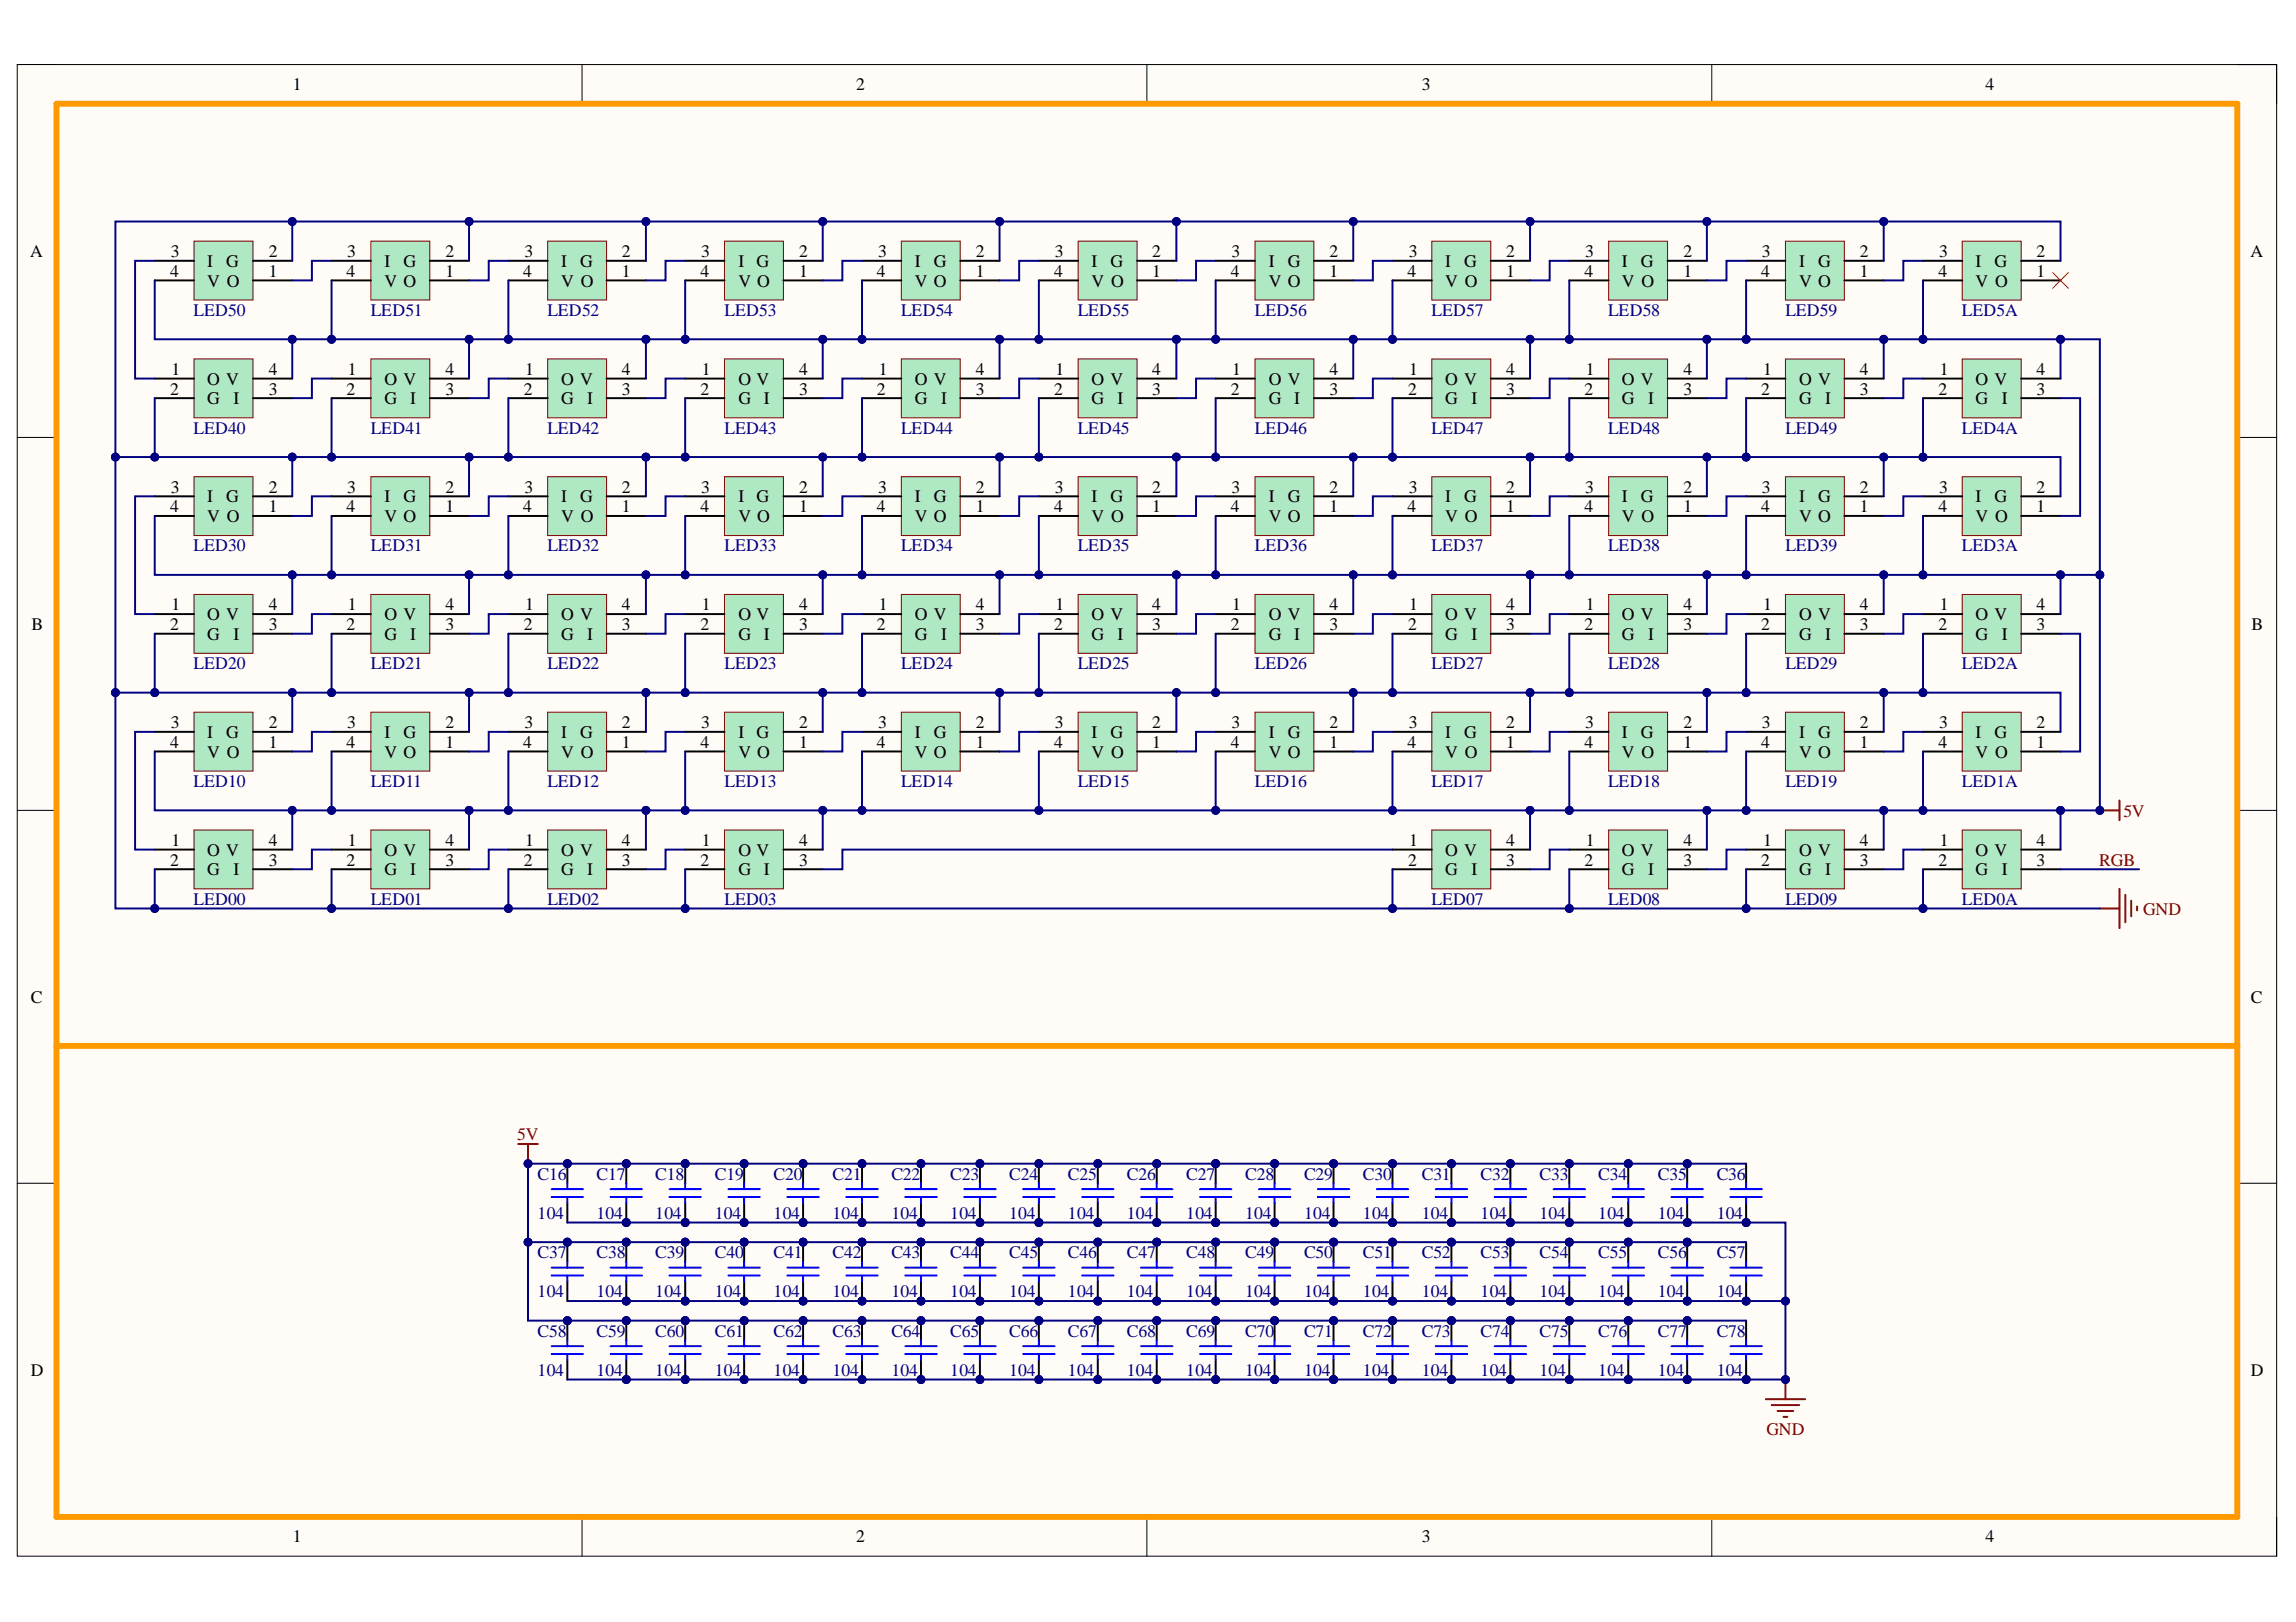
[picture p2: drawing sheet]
<svg xmlns="http://www.w3.org/2000/svg" width="297mm" height="210mm" viewBox="0 0 297 210" stroke-linecap="round" stroke-linejoin="round" font-family="sans-serif">
<defs><g id="words">
<g font-size="2.3">
<text x="37.9" y="11.7">1</text>
<text x="110.7" y="11.7">2</text>
<text x="183.9" y="11.7">3</text>
<text x="256.9" y="11.7">4</text>
<text x="3.9" y="33.3">A</text>
<text x="22" y="35.8">4</text>
<text x="22.1" y="33.3">3</text>
<text x="26.8" y="34.6">I</text>
<text x="29.3" y="34.6">G</text>
<text x="34.8" y="35.8">1</text>
<text x="34.8" y="33.3">2</text>
<text x="44.8" y="35.8">4</text>
<text x="44.9" y="33.3">3</text>
<text x="49.7" y="34.6">I</text>
<text x="52.2" y="34.6">G</text>
<text x="57.6" y="35.8">1</text>
<text x="57.6" y="33.3">2</text>
<text x="67.7" y="35.8">4</text>
<text x="67.9" y="33.3">3</text>
<text x="72.6" y="34.6">I</text>
<text x="75" y="34.6">G</text>
<text x="80.5" y="35.8">1</text>
<text x="80.5" y="33.3">2</text>
<text x="90.6" y="35.8">4</text>
<text x="90.7" y="33.3">3</text>
<text x="95.5" y="34.6">I</text>
<text x="97.9" y="34.6">G</text>
<text x="103.4" y="35.8">1</text>
<text x="103.4" y="33.3">2</text>
<text x="113.5" y="35.8">4</text>
<text x="113.6" y="33.3">3</text>
<text x="118.4" y="34.6">I</text>
<text x="120.8" y="34.6">G</text>
<text x="126.2" y="35.8">1</text>
<text x="126.2" y="33.3">2</text>
<text x="136.4" y="35.8">4</text>
<text x="136.5" y="33.3">3</text>
<text x="141.2" y="34.6">I</text>
<text x="143.7" y="34.6">G</text>
<text x="149.1" y="35.8">1</text>
<text x="149.1" y="33.3">2</text>
<text x="159.2" y="35.8">4</text>
<text x="159.3" y="33.3">3</text>
<text x="164.1" y="34.6">I</text>
<text x="166.6" y="34.6">G</text>
<text x="172" y="35.8">1</text>
<text x="172" y="33.3">2</text>
<text x="182.1" y="35.8">4</text>
<text x="182.2" y="33.3">3</text>
<text x="187" y="34.6">I</text>
<text x="189.4" y="34.6">G</text>
<text x="194.8" y="35.8">1</text>
<text x="194.8" y="33.3">2</text>
<text x="205" y="35.8">4</text>
<text x="205.1" y="33.3">3</text>
<text x="209.8" y="34.6">I</text>
<text x="212.3" y="34.6">G</text>
<text x="217.8" y="35.8">1</text>
<text x="217.8" y="33.3">2</text>
<text x="227.8" y="35.8">4</text>
<text x="227.9" y="33.3">3</text>
<text x="232.8" y="34.6">I</text>
<text x="235.2" y="34.6">G</text>
<text x="240.6" y="35.8">1</text>
<text x="240.6" y="33.3">2</text>
<text x="250.8" y="35.8">4</text>
<text x="250.9" y="33.3">3</text>
<text x="255.6" y="34.6">I</text>
<text x="258" y="34.6">G</text>
<text x="263.5" y="35.8">1</text>
<text x="263.5" y="33.3">2</text>
<text x="291.1" y="33.3">A</text>
<text x="26.8" y="37.1">V O</text>
<text x="49.7" y="37.1">V O</text>
<text x="72.6" y="37.1">V O</text>
<text x="95.5" y="37.1">V O</text>
<text x="118.4" y="37.1">V O</text>
<text x="141.2" y="37.1">V O</text>
<text x="164.1" y="37.1">V O</text>
<text x="187" y="37.1">V O</text>
<text x="209.8" y="37.1">V O</text>
<text x="232.8" y="37.1">V O</text>
<text x="255.6" y="37.1">V O</text>
<text x="22" y="51.1">2</text>
<text x="22.2" y="48.5">1</text>
<text x="26.8" y="49.8">O V</text>
<text x="26.8" y="52.3">G</text>
<text x="30.2" y="52.3">I</text>
<text x="34.8" y="51.1">3</text>
<text x="34.8" y="48.5">4</text>
<text x="44.8" y="51.1">2</text>
<text x="45" y="48.5">1</text>
<text x="49.7" y="49.8">O V</text>
<text x="49.7" y="52.3">G</text>
<text x="53" y="52.3">I</text>
<text x="57.6" y="51.1">3</text>
<text x="57.6" y="48.5">4</text>
<text x="67.8" y="51.1">2</text>
<text x="67.9" y="48.5">1</text>
<text x="72.6" y="49.8">O V</text>
<text x="72.6" y="52.3">G</text>
<text x="76" y="52.3">I</text>
<text x="80.5" y="51.1">3</text>
<text x="80.5" y="48.5">4</text>
<text x="90.6" y="51.1">2</text>
<text x="90.8" y="48.5">1</text>
<text x="95.5" y="49.8">O V</text>
<text x="95.5" y="52.3">G</text>
<text x="98.8" y="52.3">I</text>
<text x="103.4" y="51.1">3</text>
<text x="103.4" y="48.5">4</text>
<text x="113.5" y="51.1">2</text>
<text x="113.7" y="48.5">1</text>
<text x="118.4" y="49.8">O V</text>
<text x="118.4" y="52.3">G</text>
<text x="121.7" y="52.3">I</text>
<text x="126.2" y="51.1">3</text>
<text x="126.2" y="48.5">4</text>
<text x="136.4" y="51.1">2</text>
<text x="136.6" y="48.5">1</text>
<text x="141.2" y="49.8">O V</text>
<text x="141.2" y="52.3">G</text>
<text x="144.6" y="52.3">I</text>
<text x="149.1" y="51.1">3</text>
<text x="149.1" y="48.5">4</text>
<text x="159.2" y="51.1">2</text>
<text x="159.4" y="48.5">1</text>
<text x="164.1" y="49.8">O V</text>
<text x="164.1" y="52.3">G</text>
<text x="167.4" y="52.3">I</text>
<text x="172" y="51.1">3</text>
<text x="172" y="48.5">4</text>
<text x="182.2" y="51.1">2</text>
<text x="182.3" y="48.5">1</text>
<text x="187" y="49.8">O V</text>
<text x="187" y="52.3">G</text>
<text x="190.4" y="52.3">I</text>
<text x="194.8" y="51.1">3</text>
<text x="194.8" y="48.5">4</text>
<text x="205" y="51.1">2</text>
<text x="205.2" y="48.5">1</text>
<text x="209.8" y="49.8">O V</text>
<text x="209.8" y="52.3">G</text>
<text x="213.2" y="52.3">I</text>
<text x="217.8" y="51.1">3</text>
<text x="217.8" y="48.5">4</text>
<text x="227.8" y="51.1">2</text>
<text x="228.1" y="48.5">1</text>
<text x="232.8" y="49.8">O V</text>
<text x="232.8" y="52.3">G</text>
<text x="236.1" y="52.3">I</text>
<text x="240.6" y="51.1">3</text>
<text x="240.6" y="48.5">4</text>
<text x="250.8" y="51.1">2</text>
<text x="250.9" y="48.5">1</text>
<text x="255.6" y="49.8">O V</text>
<text x="255.6" y="52.3">G</text>
<text x="259" y="52.3">I</text>
<text x="263.5" y="51.1">3</text>
<text x="263.5" y="48.5">4</text>
<text x="22.1" y="63.7">3</text>
<text x="26.8" y="65">I</text>
<text x="29.3" y="65">G</text>
<text x="34.8" y="63.7">2</text>
<text x="44.9" y="63.7">3</text>
<text x="49.7" y="65">I</text>
<text x="52.2" y="65">G</text>
<text x="57.6" y="63.7">2</text>
<text x="67.9" y="63.7">3</text>
<text x="72.6" y="65">I</text>
<text x="75" y="65">G</text>
<text x="80.5" y="63.7">2</text>
<text x="90.7" y="63.7">3</text>
<text x="95.5" y="65">I</text>
<text x="97.9" y="65">G</text>
<text x="103.4" y="63.7">2</text>
<text x="113.6" y="63.7">3</text>
<text x="118.4" y="65">I</text>
<text x="120.8" y="65">G</text>
<text x="126.2" y="63.7">2</text>
<text x="136.5" y="63.7">3</text>
<text x="141.2" y="65">I</text>
<text x="143.7" y="65">G</text>
<text x="149.1" y="63.7">2</text>
<text x="159.3" y="63.7">3</text>
<text x="164.1" y="65">I</text>
<text x="166.6" y="65">G</text>
<text x="172" y="63.7">2</text>
<text x="182.2" y="63.7">3</text>
<text x="187" y="65">I</text>
<text x="189.4" y="65">G</text>
<text x="194.8" y="63.7">2</text>
<text x="205.1" y="63.7">3</text>
<text x="209.8" y="65">I</text>
<text x="212.3" y="65">G</text>
<text x="217.8" y="63.7">2</text>
<text x="227.9" y="63.7">3</text>
<text x="232.8" y="65">I</text>
<text x="235.2" y="65">G</text>
<text x="240.6" y="63.7">2</text>
<text x="250.9" y="63.7">3</text>
<text x="255.6" y="65">I</text>
<text x="258" y="65">G</text>
<text x="263.5" y="63.7">2</text>
<text x="22" y="66.3">4</text>
<text x="26.8" y="67.5">V O</text>
<text x="34.8" y="66.3">1</text>
<text x="44.8" y="66.3">4</text>
<text x="49.7" y="67.5">V O</text>
<text x="57.6" y="66.3">1</text>
<text x="67.7" y="66.3">4</text>
<text x="72.6" y="67.5">V O</text>
<text x="80.5" y="66.3">1</text>
<text x="90.6" y="66.3">4</text>
<text x="95.5" y="67.5">V O</text>
<text x="103.4" y="66.3">1</text>
<text x="113.5" y="66.3">4</text>
<text x="118.4" y="67.5">V O</text>
<text x="126.2" y="66.3">1</text>
<text x="136.4" y="66.3">4</text>
<text x="141.2" y="67.5">V O</text>
<text x="149.1" y="66.3">1</text>
<text x="159.2" y="66.3">4</text>
<text x="164.1" y="67.5">V O</text>
<text x="172" y="66.3">1</text>
<text x="182.1" y="66.3">4</text>
<text x="187" y="67.5">V O</text>
<text x="194.8" y="66.3">1</text>
<text x="205" y="66.3">4</text>
<text x="209.8" y="67.5">V O</text>
<text x="217.8" y="66.3">1</text>
<text x="227.8" y="66.3">4</text>
<text x="232.8" y="67.5">V O</text>
<text x="240.6" y="66.3">1</text>
<text x="250.8" y="66.3">4</text>
<text x="255.6" y="67.5">V O</text>
<text x="263.5" y="66.3">1</text>
<text x="4.1" y="81.5">B</text>
<text x="22" y="81.5">2</text>
<text x="22.2" y="79">1</text>
<text x="26.8" y="80.2">O V</text>
<text x="26.8" y="82.8">G</text>
<text x="30.2" y="82.8">I</text>
<text x="34.8" y="81.5">3</text>
<text x="34.8" y="79">4</text>
<text x="44.8" y="81.5">2</text>
<text x="45" y="79">1</text>
<text x="49.7" y="80.2">O V</text>
<text x="49.7" y="82.8">G</text>
<text x="53" y="82.8">I</text>
<text x="57.6" y="81.5">3</text>
<text x="57.6" y="79">4</text>
<text x="67.8" y="81.5">2</text>
<text x="67.9" y="79">1</text>
<text x="72.6" y="80.2">O V</text>
<text x="72.6" y="82.8">G</text>
<text x="76" y="82.8">I</text>
<text x="80.5" y="81.5">3</text>
<text x="80.5" y="79">4</text>
<text x="90.6" y="81.5">2</text>
<text x="90.8" y="79">1</text>
<text x="95.5" y="80.2">O V</text>
<text x="95.5" y="82.8">G</text>
<text x="98.8" y="82.8">I</text>
<text x="103.4" y="81.5">3</text>
<text x="103.4" y="79">4</text>
<text x="113.5" y="81.5">2</text>
<text x="113.7" y="79">1</text>
<text x="118.4" y="80.2">O V</text>
<text x="118.4" y="82.8">G</text>
<text x="121.7" y="82.8">I</text>
<text x="126.2" y="81.5">3</text>
<text x="126.2" y="79">4</text>
<text x="136.4" y="81.5">2</text>
<text x="136.6" y="79">1</text>
<text x="141.2" y="80.2">O V</text>
<text x="141.2" y="82.8">G</text>
<text x="144.6" y="82.8">I</text>
<text x="149.1" y="81.5">3</text>
<text x="149.1" y="79">4</text>
<text x="159.2" y="81.5">2</text>
<text x="159.4" y="79">1</text>
<text x="164.1" y="80.2">O V</text>
<text x="164.1" y="82.8">G</text>
<text x="167.4" y="82.8">I</text>
<text x="172" y="81.5">3</text>
<text x="172" y="79">4</text>
<text x="182.2" y="81.5">2</text>
<text x="182.3" y="79">1</text>
<text x="187" y="80.2">O V</text>
<text x="187" y="82.8">G</text>
<text x="190.4" y="82.8">I</text>
<text x="194.8" y="81.5">3</text>
<text x="194.8" y="79">4</text>
<text x="205" y="81.5">2</text>
<text x="205.2" y="79">1</text>
<text x="209.8" y="80.2">O V</text>
<text x="209.8" y="82.8">G</text>
<text x="213.2" y="82.8">I</text>
<text x="217.8" y="81.5">3</text>
<text x="217.8" y="79">4</text>
<text x="227.8" y="81.5">2</text>
<text x="228.1" y="79">1</text>
<text x="232.8" y="80.2">O V</text>
<text x="232.8" y="82.8">G</text>
<text x="236.1" y="82.8">I</text>
<text x="240.6" y="81.5">3</text>
<text x="240.6" y="79">4</text>
<text x="250.8" y="81.5">2</text>
<text x="250.9" y="79">1</text>
<text x="255.6" y="80.2">O V</text>
<text x="255.6" y="82.8">G</text>
<text x="259" y="82.8">I</text>
<text x="263.5" y="81.5">3</text>
<text x="263.5" y="79">4</text>
<text x="291.3" y="81.5">B</text>
<text x="22.1" y="94.3">3</text>
<text x="26.8" y="95.5">I</text>
<text x="29.3" y="95.5">G</text>
<text x="34.8" y="94.3">2</text>
<text x="44.9" y="94.3">3</text>
<text x="49.7" y="95.5">I</text>
<text x="52.2" y="95.5">G</text>
<text x="57.6" y="94.3">2</text>
<text x="67.9" y="94.3">3</text>
<text x="72.6" y="95.5">I</text>
<text x="75" y="95.5">G</text>
<text x="80.5" y="94.3">2</text>
<text x="90.7" y="94.3">3</text>
<text x="95.5" y="95.5">I</text>
<text x="97.9" y="95.5">G</text>
<text x="103.4" y="94.3">2</text>
<text x="113.6" y="94.3">3</text>
<text x="118.4" y="95.5">I</text>
<text x="120.8" y="95.5">G</text>
<text x="126.2" y="94.3">2</text>
<text x="136.5" y="94.3">3</text>
<text x="141.2" y="95.5">I</text>
<text x="143.7" y="95.5">G</text>
<text x="149.1" y="94.3">2</text>
<text x="159.3" y="94.3">3</text>
<text x="164.1" y="95.5">I</text>
<text x="166.6" y="95.5">G</text>
<text x="172" y="94.3">2</text>
<text x="182.2" y="94.3">3</text>
<text x="187" y="95.5">I</text>
<text x="189.4" y="95.5">G</text>
<text x="194.8" y="94.3">2</text>
<text x="205.1" y="94.3">3</text>
<text x="209.8" y="95.5">I</text>
<text x="212.3" y="95.5">G</text>
<text x="217.8" y="94.3">2</text>
<text x="227.9" y="94.3">3</text>
<text x="232.8" y="95.5">I</text>
<text x="235.2" y="95.5">G</text>
<text x="240.6" y="94.3">2</text>
<text x="250.9" y="94.3">3</text>
<text x="255.6" y="95.5">I</text>
<text x="258" y="95.5">G</text>
<text x="263.5" y="94.3">2</text>
<text x="22" y="96.8">4</text>
<text x="26.8" y="98.1">V O</text>
<text x="34.8" y="96.8">1</text>
<text x="44.8" y="96.8">4</text>
<text x="49.7" y="98.1">V O</text>
<text x="57.6" y="96.8">1</text>
<text x="67.7" y="96.8">4</text>
<text x="72.6" y="98.1">V O</text>
<text x="80.5" y="96.8">1</text>
<text x="90.6" y="96.8">4</text>
<text x="95.5" y="98.1">V O</text>
<text x="103.4" y="96.8">1</text>
<text x="113.5" y="96.8">4</text>
<text x="118.4" y="98.1">V O</text>
<text x="126.2" y="96.8">1</text>
<text x="136.4" y="96.8">4</text>
<text x="141.2" y="98.1">V O</text>
<text x="149.1" y="96.8">1</text>
<text x="159.2" y="96.8">4</text>
<text x="164.1" y="98.1">V O</text>
<text x="172" y="96.8">1</text>
<text x="182.1" y="96.8">4</text>
<text x="187" y="98.1">V O</text>
<text x="194.8" y="96.8">1</text>
<text x="205" y="96.8">4</text>
<text x="209.8" y="98.1">V O</text>
<text x="217.8" y="96.8">1</text>
<text x="227.8" y="96.8">4</text>
<text x="232.8" y="98.1">V O</text>
<text x="240.6" y="96.8">1</text>
<text x="250.8" y="96.8">4</text>
<text x="255.6" y="98.1">V O</text>
<text x="263.5" y="96.8">1</text>
<text x="22" y="112">2</text>
<text x="22.2" y="109.5">1</text>
<text x="26.8" y="110.8">O V</text>
<text x="26.8" y="113.3">G</text>
<text x="30.2" y="113.3">I</text>
<text x="34.8" y="112">3</text>
<text x="34.8" y="109.5">4</text>
<text x="44.8" y="112">2</text>
<text x="45" y="109.5">1</text>
<text x="49.7" y="110.8">O V</text>
<text x="49.7" y="113.3">G</text>
<text x="53" y="113.3">I</text>
<text x="57.6" y="112">3</text>
<text x="57.6" y="109.5">4</text>
<text x="67.8" y="112">2</text>
<text x="67.9" y="109.5">1</text>
<text x="72.6" y="110.8">O V</text>
<text x="72.6" y="113.3">G</text>
<text x="76" y="113.3">I</text>
<text x="80.5" y="112">3</text>
<text x="80.5" y="109.5">4</text>
<text x="90.6" y="112">2</text>
<text x="90.8" y="109.5">1</text>
<text x="95.5" y="110.8">O V</text>
<text x="95.5" y="113.3">G</text>
<text x="98.8" y="113.3">I</text>
<text x="103.4" y="112">3</text>
<text x="103.4" y="109.5">4</text>
<text x="182.2" y="112">2</text>
<text x="182.3" y="109.5">1</text>
<text x="187" y="110.8">O V</text>
<text x="187" y="113.3">G</text>
<text x="190.4" y="113.3">I</text>
<text x="194.8" y="112">3</text>
<text x="194.8" y="109.5">4</text>
<text x="205" y="112">2</text>
<text x="205.2" y="109.5">1</text>
<text x="209.8" y="110.8">O V</text>
<text x="209.8" y="113.3">G</text>
<text x="213.2" y="113.3">I</text>
<text x="217.8" y="112">3</text>
<text x="217.8" y="109.5">4</text>
<text x="227.8" y="112">2</text>
<text x="228.1" y="109.5">1</text>
<text x="232.8" y="110.8">O V</text>
<text x="232.8" y="113.3">G</text>
<text x="236.1" y="113.3">I</text>
<text x="240.6" y="112">3</text>
<text x="240.6" y="109.5">4</text>
<text x="250.8" y="112">2</text>
<text x="250.9" y="109.5">1</text>
<text x="255.6" y="110.8">O V</text>
<text x="255.6" y="113.3">G</text>
<text x="259" y="113.3">I</text>
<text x="263.5" y="112">3</text>
<text x="263.5" y="109.5">4</text>
<text x="4" y="129.8">C</text>
<text x="291.2" y="129.8">C</text>
<text x="4" y="178">D</text>
<text x="291.2" y="178">D</text>
<text x="37.9" y="199.6">1</text>
<text x="110.7" y="199.6">2</text>
<text x="183.9" y="199.6">3</text>
<text x="256.9" y="199.6">4</text>
</g>
<g font-size="2.3" fill="#000080">
<text x="25" y="40.9">LED50</text>
<text x="48" y="40.9">LED51</text>
<text x="70.8" y="40.9">LED52</text>
<text x="93.7" y="40.9">LED53</text>
<text x="116.6" y="40.9">LED54</text>
<text x="139.4" y="40.9">LED55</text>
<text x="162.4" y="40.9">LED56</text>
<text x="185.2" y="40.9">LED57</text>
<text x="208" y="40.9">LED58</text>
<text x="231" y="40.9">LED59</text>
<text x="253.8" y="40.9">LED5A</text>
<text x="25" y="56.1">LED40</text>
<text x="48" y="56.1">LED41</text>
<text x="70.8" y="56.1">LED42</text>
<text x="93.7" y="56.1">LED43</text>
<text x="116.6" y="56.1">LED44</text>
<text x="139.4" y="56.1">LED45</text>
<text x="162.4" y="56.1">LED46</text>
<text x="185.2" y="56.1">LED47</text>
<text x="208" y="56.1">LED48</text>
<text x="231" y="56.1">LED49</text>
<text x="253.8" y="56.1">LED4A</text>
<text x="25" y="71.4">LED30</text>
<text x="48" y="71.4">LED31</text>
<text x="70.8" y="71.4">LED32</text>
<text x="93.7" y="71.4">LED33</text>
<text x="116.6" y="71.4">LED34</text>
<text x="139.4" y="71.4">LED35</text>
<text x="162.4" y="71.4">LED36</text>
<text x="185.2" y="71.4">LED37</text>
<text x="208" y="71.4">LED38</text>
<text x="231" y="71.4">LED39</text>
<text x="253.8" y="71.4">LED3A</text>
<text x="25" y="86.6">LED20</text>
<text x="48" y="86.6">LED21</text>
<text x="70.8" y="86.6">LED22</text>
<text x="93.7" y="86.6">LED23</text>
<text x="116.6" y="86.6">LED24</text>
<text x="139.4" y="86.6">LED25</text>
<text x="162.4" y="86.6">LED26</text>
<text x="185.2" y="86.6">LED27</text>
<text x="208" y="86.6">LED28</text>
<text x="231" y="86.6">LED29</text>
<text x="253.8" y="86.6">LED2A</text>
<text x="25" y="101.9">LED10</text>
<text x="48" y="101.9">LED11</text>
<text x="70.8" y="101.9">LED12</text>
<text x="93.7" y="101.9">LED13</text>
<text x="116.6" y="101.9">LED14</text>
<text x="139.4" y="101.9">LED15</text>
<text x="162.4" y="101.9">LED16</text>
<text x="185.2" y="101.9">LED17</text>
<text x="208" y="101.9">LED18</text>
<text x="231" y="101.9">LED19</text>
<text x="253.8" y="101.9">LED1A</text>
<text x="25" y="117.1">LED00</text>
<text x="48" y="117.1">LED01</text>
<text x="70.8" y="117.1">LED02</text>
<text x="93.7" y="117.1">LED03</text>
<text x="185.2" y="117.1">LED07</text>
<text x="208" y="117.1">LED08</text>
<text x="231" y="117.1">LED09</text>
<text x="253.8" y="117.1">LED0A</text>
<text x="69.5" y="152.7">C16</text>
<text x="77.2" y="152.7">C17</text>
<text x="84.8" y="152.7">C18</text>
<text x="92.5" y="152.7">C19</text>
<text x="100.1" y="152.7">C20</text>
<text x="107.7" y="152.7">C21</text>
<text x="115.3" y="152.7">C22</text>
<text x="122.9" y="152.7">C23</text>
<text x="130.5" y="152.7">C24</text>
<text x="138.2" y="152.7">C25</text>
<text x="145.8" y="152.7">C26</text>
<text x="153.5" y="152.7">C27</text>
<text x="161.1" y="152.7">C28</text>
<text x="168.7" y="152.7">C29</text>
<text x="176.3" y="152.7">C30</text>
<text x="183.9" y="152.7">C31</text>
<text x="191.5" y="152.7">C32</text>
<text x="199.2" y="152.7">C33</text>
<text x="206.8" y="152.7">C34</text>
<text x="214.5" y="152.7">C35</text>
<text x="222.1" y="152.7">C36</text>
<text x="69.5" y="157.8">104</text>
<text x="77.2" y="157.8">104</text>
<text x="84.8" y="157.8">104</text>
<text x="92.5" y="157.8">104</text>
<text x="100.1" y="157.8">104</text>
<text x="107.7" y="157.8">104</text>
<text x="115.3" y="157.8">104</text>
<text x="122.9" y="157.8">104</text>
<text x="130.5" y="157.8">104</text>
<text x="138.2" y="157.8">104</text>
<text x="145.8" y="157.8">104</text>
<text x="153.5" y="157.8">104</text>
<text x="161.1" y="157.8">104</text>
<text x="168.7" y="157.8">104</text>
<text x="176.3" y="157.8">104</text>
<text x="183.9" y="157.8">104</text>
<text x="191.5" y="157.8">104</text>
<text x="199.2" y="157.8">104</text>
<text x="206.8" y="157.8">104</text>
<text x="214.5" y="157.8">104</text>
<text x="222.1" y="157.8">104</text>
<text x="69.5" y="162.8">C37</text>
<text x="69.5" y="167.9">104</text>
<text x="77.2" y="162.8">C38</text>
<text x="77.2" y="167.9">104</text>
<text x="84.8" y="162.8">C39</text>
<text x="84.8" y="167.9">104</text>
<text x="92.5" y="162.8">C40</text>
<text x="92.5" y="167.9">104</text>
<text x="100.1" y="162.8">C41</text>
<text x="100.1" y="167.9">104</text>
<text x="107.7" y="162.8">C42</text>
<text x="107.7" y="167.9">104</text>
<text x="115.3" y="162.8">C43</text>
<text x="115.3" y="167.9">104</text>
<text x="122.9" y="162.8">C44</text>
<text x="122.9" y="167.9">104</text>
<text x="130.5" y="162.8">C45</text>
<text x="130.5" y="167.9">104</text>
<text x="138.2" y="162.8">C46</text>
<text x="138.2" y="167.9">104</text>
<text x="145.8" y="162.8">C47</text>
<text x="145.8" y="167.9">104</text>
<text x="153.5" y="162.8">C48</text>
<text x="153.5" y="167.9">104</text>
<text x="161.1" y="162.8">C49</text>
<text x="161.1" y="167.9">104</text>
<text x="168.7" y="162.8">C50</text>
<text x="168.7" y="167.9">104</text>
<text x="176.3" y="162.8">C51</text>
<text x="176.3" y="167.9">104</text>
<text x="183.9" y="162.8">C52</text>
<text x="183.9" y="167.9">104</text>
<text x="191.5" y="162.8">C53</text>
<text x="191.5" y="167.9">104</text>
<text x="199.2" y="162.8">C54</text>
<text x="199.2" y="167.9">104</text>
<text x="206.8" y="162.8">C55</text>
<text x="206.8" y="167.9">104</text>
<text x="214.5" y="162.8">C56</text>
<text x="214.5" y="167.9">104</text>
<text x="222.1" y="162.8">C57</text>
<text x="222.1" y="167.9">104</text>
<text x="69.5" y="173">C58</text>
<text x="77.2" y="173">C59</text>
<text x="84.8" y="173">C60</text>
<text x="92.5" y="173">C61</text>
<text x="100.1" y="173">C62</text>
<text x="107.7" y="173">C63</text>
<text x="115.3" y="173">C64</text>
<text x="122.9" y="173">C65</text>
<text x="130.5" y="173">C66</text>
<text x="138.2" y="173">C67</text>
<text x="145.8" y="173">C68</text>
<text x="153.5" y="173">C69</text>
<text x="161.1" y="173">C70</text>
<text x="168.7" y="173">C71</text>
<text x="176.3" y="173">C72</text>
<text x="183.9" y="173">C73</text>
<text x="191.5" y="173">C74</text>
<text x="199.2" y="173">C75</text>
<text x="206.8" y="173">C76</text>
<text x="214.5" y="173">C77</text>
<text x="222.1" y="173">C78</text>
<text x="69.5" y="178">104</text>
<text x="77.2" y="178">104</text>
<text x="84.8" y="178">104</text>
<text x="92.5" y="178">104</text>
<text x="100.1" y="178">104</text>
<text x="107.7" y="178">104</text>
<text x="115.3" y="178">104</text>
<text x="122.9" y="178">104</text>
<text x="130.5" y="178">104</text>
<text x="138.2" y="178">104</text>
<text x="145.8" y="178">104</text>
<text x="153.5" y="178">104</text>
<text x="161.1" y="178">104</text>
<text x="168.7" y="178">104</text>
<text x="176.3" y="178">104</text>
<text x="183.9" y="178">104</text>
<text x="191.5" y="178">104</text>
<text x="199.2" y="178">104</text>
<text x="206.8" y="178">104</text>
<text x="214.5" y="178">104</text>
<text x="222.1" y="178">104</text>
</g>
<g font-size="2.3" fill="#800000">
<text x="274.7" y="105.7">5V</text>
<text x="271.6" y="112">RGB</text>
<text x="277.3" y="118.4">GND</text>
<text x="66.9" y="147.5">5V</text>
<text x="228.5" y="185.7">GND</text>
</g>
</g></defs>
<path d="M2.2 8.4h292.3v193h-292.3z" fill-rule="evenodd" fill="#fffcf8"/>
<path d="M2.2 8.4h292.3v193h-292.3z" fill="none" stroke="#000" stroke-width=".13"/>
<path d="M7.3 13.4h282.1v182.9h-282.1z" fill-rule="evenodd" fill="#fffcf8"/>
<g fill="none" stroke="#000" stroke-width=".13">
<path d="M2.2 8.3h5.1M7.3 13.4h282.1v182.9h-282.1zM75.3 8.3v5.1M148.4 8.3v5.1M221.5 8.4v5M289.4 8.4h5.1v5M2.2 56.6h5.1M289.4 56.6h5.1M2.2 104.9h5.1M289.4 104.9h5.1M2.2 153.1h5.1M289.4 153.1h5.1"/>
<path d="M75.3 196.3v5.1M148.4 196.3v5.1M221.5 196.3v5.1M294.5 196.3v5.1"/>
</g>
<path d="M25.1 107.4h7.6v7.6h-7.6z" fill-rule="evenodd" fill="#aee9c3"/>
<path d="M25.1 107.4h7.6v7.6h-7.6z" fill="none" stroke="#800000" stroke-width=".13"/>
<path d="M20 112.5h5.1M20 109.9h5.1M32.7 112.5h5.1M32.7 109.9h5.1" fill="none" stroke="#000" stroke-width=".25"/>
<path d="M25.1 92.2h7.6v7.6h-7.6z" fill-rule="evenodd" fill="#aee9c3"/>
<path d="M25.1 92.2h7.6v7.6h-7.6z" fill="none" stroke="#800000" stroke-width=".13"/>
<path d="M20 94.7h5.1M20 97.2h5.1M32.7 94.7h5.1M32.7 97.2h5.1" fill="none" stroke="#000" stroke-width=".25"/>
<path d="M25.1 76.9h7.6v7.6h-7.6z" fill-rule="evenodd" fill="#aee9c3"/>
<path d="M25.1 76.9h7.6v7.6h-7.6z" fill="none" stroke="#800000" stroke-width=".13"/>
<path d="M20 79.5h5.1M32.7 79.5h5.1M20 82h5.1M32.7 82h5.1" fill="none" stroke="#000" stroke-width=".25"/>
<path d="M25.1 61.7h7.6v7.6h-7.6z" fill-rule="evenodd" fill="#aee9c3"/>
<path d="M25.1 61.7h7.6v7.6h-7.6z" fill="none" stroke="#800000" stroke-width=".13"/>
<path d="M20 64.2h5.1M20 66.8h5.1M32.7 64.2h5.1M32.7 66.8h5.1" fill="none" stroke="#000" stroke-width=".25"/>
<path d="M25.1 46.4h7.6v7.7h-7.6z" fill-rule="evenodd" fill="#aee9c3"/>
<path d="M25.1 46.4h7.6v7.7h-7.6z" fill="none" stroke="#800000" stroke-width=".13"/>
<path d="M20 51.5h5.1M20 49h5.1M32.7 51.5h5.1M32.7 49h5.1" fill="none" stroke="#000" stroke-width=".25"/>
<path d="M25.1 31.2h7.6v7.6h-7.6z" fill-rule="evenodd" fill="#aee9c3"/>
<path d="M25.1 31.2h7.6v7.6h-7.6z" fill="none" stroke="#800000" stroke-width=".13"/>
<path d="M20 33.8h5.1M20 36.3h5.1M32.7 33.8h5.1M32.7 36.3h5.1" fill="none" stroke="#000" stroke-width=".25"/>
<path d="M48 107.4h7.6v7.6h-7.6z" fill-rule="evenodd" fill="#aee9c3"/>
<path d="M48 107.4h7.6v7.6h-7.6z" fill="none" stroke="#800000" stroke-width=".13"/>
<path d="M42.9 112.5h5.1M42.9 109.9h5.1M55.6 112.5h5.1M55.6 109.9h5.1" fill="none" stroke="#000" stroke-width=".25"/>
<path d="M48 92.2h7.6v7.6h-7.6z" fill-rule="evenodd" fill="#aee9c3"/>
<path d="M48 92.2h7.6v7.6h-7.6z" fill="none" stroke="#800000" stroke-width=".13"/>
<path d="M42.9 94.7h5.1M42.9 97.2h5.1M55.6 94.7h5.1M55.6 97.2h5.1" fill="none" stroke="#000" stroke-width=".25"/>
<path d="M48 76.9h7.6v7.6h-7.6z" fill-rule="evenodd" fill="#aee9c3"/>
<path d="M48 76.9h7.6v7.6h-7.6z" fill="none" stroke="#800000" stroke-width=".13"/>
<path d="M42.9 79.5h5.1M55.6 79.5h5.1M42.9 82h5.1M55.6 82h5.1" fill="none" stroke="#000" stroke-width=".25"/>
<path d="M48 61.7h7.6v7.6h-7.6z" fill-rule="evenodd" fill="#aee9c3"/>
<path d="M48 61.7h7.6v7.6h-7.6z" fill="none" stroke="#800000" stroke-width=".13"/>
<path d="M42.9 64.2h5.1M42.9 66.8h5.1M55.6 64.2h5.1M55.6 66.8h5.1" fill="none" stroke="#000" stroke-width=".25"/>
<path d="M48 46.4h7.6v7.7h-7.6z" fill-rule="evenodd" fill="#aee9c3"/>
<path d="M48 46.4h7.6v7.7h-7.6z" fill="none" stroke="#800000" stroke-width=".13"/>
<path d="M42.9 51.5h5.1M42.9 49h5.1M55.6 51.5h5.1M55.6 49h5.1" fill="none" stroke="#000" stroke-width=".25"/>
<path d="M48 31.2h7.6v7.6h-7.6z" fill-rule="evenodd" fill="#aee9c3"/>
<path d="M48 31.2h7.6v7.6h-7.6z" fill="none" stroke="#800000" stroke-width=".13"/>
<path d="M42.9 33.8h5.1M42.9 36.3h5.1M55.6 33.8h5.1M55.6 36.3h5.1" fill="none" stroke="#000" stroke-width=".25"/>
<path d="M70.9 107.4h7.6v7.6h-7.6z" fill-rule="evenodd" fill="#aee9c3"/>
<path d="M70.9 107.4h7.6v7.6h-7.6z" fill="none" stroke="#800000" stroke-width=".13"/>
<path d="M65.8 112.5h5.1M65.8 109.9h5.1M78.5 112.5h5.1M78.5 109.9h5.1" fill="none" stroke="#000" stroke-width=".25"/>
<path d="M70.9 92.2h7.6v7.6h-7.6z" fill-rule="evenodd" fill="#aee9c3"/>
<path d="M70.9 92.2h7.6v7.6h-7.6z" fill="none" stroke="#800000" stroke-width=".13"/>
<path d="M65.8 94.7h5.1M65.8 97.2h5.1M78.5 94.7h5.1M78.5 97.2h5.1" fill="none" stroke="#000" stroke-width=".25"/>
<path d="M70.9 76.9h7.6v7.6h-7.6z" fill-rule="evenodd" fill="#aee9c3"/>
<path d="M70.9 76.9h7.6v7.6h-7.6z" fill="none" stroke="#800000" stroke-width=".13"/>
<path d="M65.8 79.5h5.1M78.5 79.5h5.1M65.8 82h5.1M78.5 82h5.1" fill="none" stroke="#000" stroke-width=".25"/>
<path d="M70.9 61.7h7.6v7.6h-7.6z" fill-rule="evenodd" fill="#aee9c3"/>
<path d="M70.9 61.7h7.6v7.6h-7.6z" fill="none" stroke="#800000" stroke-width=".13"/>
<path d="M65.8 64.2h5.1M65.8 66.8h5.1M78.5 64.2h5.1M78.5 66.8h5.1" fill="none" stroke="#000" stroke-width=".25"/>
<path d="M70.9 46.4h7.6v7.7h-7.6z" fill-rule="evenodd" fill="#aee9c3"/>
<path d="M70.9 46.4h7.6v7.7h-7.6z" fill="none" stroke="#800000" stroke-width=".13"/>
<path d="M65.8 51.5h5.1M65.8 49h5.1M78.5 51.5h5.1M78.5 49h5.1" fill="none" stroke="#000" stroke-width=".25"/>
<path d="M70.9 31.2h7.6v7.6h-7.6z" fill-rule="evenodd" fill="#aee9c3"/>
<path d="M70.9 31.2h7.6v7.6h-7.6z" fill="none" stroke="#800000" stroke-width=".13"/>
<path d="M65.8 33.8h5.1M65.8 36.3h5.1M78.5 33.8h5.1M78.5 36.3h5.1" fill="none" stroke="#000" stroke-width=".25"/>
<path d="M93.7 107.4h7.7v7.6h-7.7z" fill-rule="evenodd" fill="#aee9c3"/>
<path d="M93.7 107.4h7.7v7.6h-7.7z" fill="none" stroke="#800000" stroke-width=".13"/>
<path d="M88.6 112.5h5.1M88.6 109.9h5.1M101.4 112.5h5M101.4 109.9h5" fill="none" stroke="#000" stroke-width=".25"/>
<path d="M93.7 92.2h7.7v7.6h-7.7z" fill-rule="evenodd" fill="#aee9c3"/>
<path d="M93.7 92.2h7.7v7.6h-7.7z" fill="none" stroke="#800000" stroke-width=".13"/>
<path d="M88.6 94.7h5.1M88.6 97.2h5.1M101.4 94.7h5M101.4 97.2h5" fill="none" stroke="#000" stroke-width=".25"/>
<path d="M93.7 76.9h7.7v7.6h-7.7z" fill-rule="evenodd" fill="#aee9c3"/>
<path d="M93.7 76.9h7.7v7.6h-7.7z" fill="none" stroke="#800000" stroke-width=".13"/>
<path d="M88.6 79.5h5.1M101.4 79.5h5M88.6 82h5.1M101.4 82h5" fill="none" stroke="#000" stroke-width=".25"/>
<path d="M93.7 61.7h7.7v7.6h-7.7z" fill-rule="evenodd" fill="#aee9c3"/>
<path d="M93.7 61.7h7.7v7.6h-7.7z" fill="none" stroke="#800000" stroke-width=".13"/>
<path d="M88.6 64.2h5.1M88.6 66.8h5.1M101.4 64.2h5M101.4 66.8h5" fill="none" stroke="#000" stroke-width=".25"/>
<path d="M93.7 46.4h7.7v7.7h-7.7z" fill-rule="evenodd" fill="#aee9c3"/>
<path d="M93.7 46.4h7.7v7.7h-7.7z" fill="none" stroke="#800000" stroke-width=".13"/>
<path d="M88.6 51.5h5.1M88.6 49h5.1M101.4 51.5h5M101.4 49h5" fill="none" stroke="#000" stroke-width=".25"/>
<path d="M93.7 31.2h7.7v7.6h-7.7z" fill-rule="evenodd" fill="#aee9c3"/>
<path d="M93.7 31.2h7.7v7.6h-7.7z" fill="none" stroke="#800000" stroke-width=".13"/>
<path d="M88.6 33.8h5.1M88.6 36.3h5.1M101.4 33.8h5M101.4 36.3h5" fill="none" stroke="#000" stroke-width=".25"/>
<path d="M116.6 92.2h7.6v7.6h-7.6z" fill-rule="evenodd" fill="#aee9c3"/>
<path d="M116.6 92.2h7.6v7.6h-7.6z" fill="none" stroke="#800000" stroke-width=".13"/>
<path d="M111.5 94.7h5.1M111.5 97.2h5.1M124.2 94.7h5.1M124.2 97.2h5.1" fill="none" stroke="#000" stroke-width=".25"/>
<path d="M116.6 76.9h7.6v7.6h-7.6z" fill-rule="evenodd" fill="#aee9c3"/>
<path d="M116.6 76.9h7.6v7.6h-7.6z" fill="none" stroke="#800000" stroke-width=".13"/>
<path d="M111.5 79.5h5.1M124.2 79.5h5.1M111.5 82h5.1M124.2 82h5.1" fill="none" stroke="#000" stroke-width=".25"/>
<path d="M116.6 61.7h7.6v7.6h-7.6z" fill-rule="evenodd" fill="#aee9c3"/>
<path d="M116.6 61.7h7.6v7.6h-7.6z" fill="none" stroke="#800000" stroke-width=".13"/>
<path d="M111.5 64.2h5.1M111.5 66.8h5.1M124.2 64.2h5.1M124.2 66.8h5.1" fill="none" stroke="#000" stroke-width=".25"/>
<path d="M116.6 46.4h7.6v7.7h-7.6z" fill-rule="evenodd" fill="#aee9c3"/>
<path d="M116.6 46.4h7.6v7.7h-7.6z" fill="none" stroke="#800000" stroke-width=".13"/>
<path d="M111.5 51.5h5.1M111.5 49h5.1M124.2 51.5h5.1M124.2 49h5.1" fill="none" stroke="#000" stroke-width=".25"/>
<path d="M116.6 31.2h7.6v7.6h-7.6z" fill-rule="evenodd" fill="#aee9c3"/>
<path d="M116.6 31.2h7.6v7.6h-7.6z" fill="none" stroke="#800000" stroke-width=".13"/>
<path d="M111.5 33.8h5.1M111.5 36.3h5.1M124.2 33.8h5.1M124.2 36.3h5.1" fill="none" stroke="#000" stroke-width=".25"/>
<path d="M139.5 92.2h7.6v7.6h-7.6z" fill-rule="evenodd" fill="#aee9c3"/>
<path d="M139.5 92.2h7.6v7.6h-7.6z" fill="none" stroke="#800000" stroke-width=".13"/>
<path d="M134.4 94.7h5.1M134.4 97.2h5.1M147.1 94.7h5.1M147.1 97.2h5.1" fill="none" stroke="#000" stroke-width=".25"/>
<path d="M139.5 76.9h7.6v7.6h-7.6z" fill-rule="evenodd" fill="#aee9c3"/>
<path d="M139.5 76.9h7.6v7.6h-7.6z" fill="none" stroke="#800000" stroke-width=".13"/>
<path d="M134.4 79.5h5.1M147.1 79.5h5.1M134.4 82h5.1M147.1 82h5.1" fill="none" stroke="#000" stroke-width=".25"/>
<path d="M139.5 61.7h7.6v7.6h-7.6z" fill-rule="evenodd" fill="#aee9c3"/>
<path d="M139.5 61.7h7.6v7.6h-7.6z" fill="none" stroke="#800000" stroke-width=".13"/>
<path d="M134.4 64.2h5.1M134.4 66.8h5.1M147.1 64.2h5.1M147.1 66.8h5.1" fill="none" stroke="#000" stroke-width=".25"/>
<path d="M139.5 46.4h7.6v7.7h-7.6z" fill-rule="evenodd" fill="#aee9c3"/>
<path d="M139.5 46.4h7.6v7.7h-7.6z" fill="none" stroke="#800000" stroke-width=".13"/>
<path d="M134.4 51.5h5.1M134.4 49h5.1M147.1 51.5h5.1M147.1 49h5.1" fill="none" stroke="#000" stroke-width=".25"/>
<path d="M139.5 31.2h7.6v7.6h-7.6z" fill-rule="evenodd" fill="#aee9c3"/>
<path d="M139.5 31.2h7.6v7.6h-7.6z" fill="none" stroke="#800000" stroke-width=".13"/>
<path d="M134.4 33.8h5.1M134.4 36.3h5.1M147.1 33.8h5.1M147.1 36.3h5.1" fill="none" stroke="#000" stroke-width=".25"/>
<path d="M162.4 92.2h7.6v7.6h-7.6z" fill-rule="evenodd" fill="#aee9c3"/>
<path d="M162.4 92.2h7.6v7.6h-7.6z" fill="none" stroke="#800000" stroke-width=".13"/>
<path d="M157.3 94.7h5.1M157.3 97.2h5.1M170 94.7h5.1M170 97.3h5.1" fill="none" stroke="#000" stroke-width=".25"/>
<path d="M162.4 76.9h7.6v7.6h-7.6z" fill-rule="evenodd" fill="#aee9c3"/>
<path d="M162.4 76.9h7.6v7.6h-7.6z" fill="none" stroke="#800000" stroke-width=".13"/>
<path d="M157.3 79.5h5.1M170 79.5h5.1M157.3 82h5.1M170 82h5.1" fill="none" stroke="#000" stroke-width=".25"/>
<path d="M162.4 61.7h7.6v7.6h-7.6z" fill-rule="evenodd" fill="#aee9c3"/>
<path d="M162.4 61.7h7.6v7.6h-7.6z" fill="none" stroke="#800000" stroke-width=".13"/>
<path d="M157.3 64.2h5.1M157.3 66.8h5.1M170 64.2h5.1M170 66.8h5.1" fill="none" stroke="#000" stroke-width=".25"/>
<path d="M162.4 46.4h7.6v7.7h-7.6z" fill-rule="evenodd" fill="#aee9c3"/>
<path d="M162.4 46.4h7.6v7.7h-7.6z" fill="none" stroke="#800000" stroke-width=".13"/>
<path d="M157.3 51.5h5.1M157.3 49h5.1M170 51.5h5.1M170 49h5.1" fill="none" stroke="#000" stroke-width=".25"/>
<path d="M162.4 31.2h7.6v7.6h-7.6z" fill-rule="evenodd" fill="#aee9c3"/>
<path d="M162.4 31.2h7.6v7.6h-7.6z" fill="none" stroke="#800000" stroke-width=".13"/>
<path d="M157.3 33.8h5.1M157.3 36.3h5.1M170 33.8h5.1M170 36.3h5.1" fill="none" stroke="#000" stroke-width=".25"/>
<path d="M185.2 107.4h7.7v7.6h-7.7z" fill-rule="evenodd" fill="#aee9c3"/>
<path d="M185.2 107.4h7.7v7.6h-7.7z" fill="none" stroke="#800000" stroke-width=".13"/>
<path d="M180.1 112.5h5.1M180.1 109.9h5.1M192.9 112.5h5M192.9 109.9h5" fill="none" stroke="#000" stroke-width=".25"/>
<path d="M185.2 92.2h7.7v7.6h-7.7z" fill-rule="evenodd" fill="#aee9c3"/>
<path d="M185.2 92.2h7.7v7.6h-7.7z" fill="none" stroke="#800000" stroke-width=".13"/>
<path d="M180.1 94.7h5.1M180.1 97.3h5.1M192.9 94.7h5M192.9 97.3h5" fill="none" stroke="#000" stroke-width=".25"/>
<path d="M185.2 76.9h7.7v7.7h-7.7z" fill-rule="evenodd" fill="#aee9c3"/>
<path d="M185.2 76.9h7.7v7.7h-7.7z" fill="none" stroke="#800000" stroke-width=".13"/>
<path d="M180.1 79.5h5.1M192.9 79.5h5M180.1 82h5.1M192.9 82h5" fill="none" stroke="#000" stroke-width=".25"/>
<path d="M185.2 61.7h7.7v7.6h-7.7z" fill-rule="evenodd" fill="#aee9c3"/>
<path d="M185.2 61.7h7.7v7.6h-7.7z" fill="none" stroke="#800000" stroke-width=".13"/>
<path d="M180.1 64.2h5.1M180.1 66.8h5.1M192.9 64.2h5M192.9 66.8h5" fill="none" stroke="#000" stroke-width=".25"/>
<path d="M185.2 46.5h7.7v7.6h-7.7z" fill-rule="evenodd" fill="#aee9c3"/>
<path d="M185.2 46.5h7.7v7.6h-7.7z" fill="none" stroke="#800000" stroke-width=".13"/>
<path d="M180.1 51.5h5.1M180.1 49h5.1M192.9 51.5h5M192.9 49h5" fill="none" stroke="#000" stroke-width=".25"/>
<path d="M185.2 31.2h7.7v7.6h-7.7z" fill-rule="evenodd" fill="#aee9c3"/>
<path d="M185.2 31.2h7.7v7.6h-7.7z" fill="none" stroke="#800000" stroke-width=".13"/>
<path d="M180.1 33.8h5.1M180.1 36.3h5.1M192.9 33.8h5M192.9 36.3h5" fill="none" stroke="#000" stroke-width=".25"/>
<path d="M208.1 107.4h7.6v7.6h-7.6z" fill-rule="evenodd" fill="#aee9c3"/>
<path d="M208.1 107.4h7.6v7.6h-7.6z" fill="none" stroke="#800000" stroke-width=".13"/>
<path d="M203 112.5h5.1M203 109.9h5.1M215.7 112.5h5.1M215.7 109.9h5.1" fill="none" stroke="#000" stroke-width=".25"/>
<path d="M208.1 92.2h7.6v7.6h-7.6z" fill-rule="evenodd" fill="#aee9c3"/>
<path d="M208.1 92.2h7.6v7.6h-7.6z" fill="none" stroke="#800000" stroke-width=".13"/>
<path d="M203 94.7h5.1M203 97.3h5.1M215.7 94.7h5.1M215.7 97.3h5.1" fill="none" stroke="#000" stroke-width=".25"/>
<path d="M208.1 76.9h7.6v7.7h-7.6z" fill-rule="evenodd" fill="#aee9c3"/>
<path d="M208.1 76.9h7.6v7.7h-7.6z" fill="none" stroke="#800000" stroke-width=".13"/>
<path d="M203 79.5h5.1M215.7 79.5h5.1M203 82h5.1M215.7 82h5.1" fill="none" stroke="#000" stroke-width=".25"/>
<path d="M208.1 61.7h7.6v7.6h-7.6z" fill-rule="evenodd" fill="#aee9c3"/>
<path d="M208.1 61.7h7.6v7.6h-7.6z" fill="none" stroke="#800000" stroke-width=".13"/>
<path d="M203 64.2h5.1M203 66.8h5.1M215.7 64.2h5.1M215.7 66.8h5.1" fill="none" stroke="#000" stroke-width=".25"/>
<path d="M208.1 46.5h7.6v7.6h-7.6z" fill-rule="evenodd" fill="#aee9c3"/>
<path d="M208.1 46.5h7.6v7.6h-7.6z" fill="none" stroke="#800000" stroke-width=".13"/>
<path d="M203 51.5h5.1M203 49h5.1M215.7 51.5h5.1M215.7 49h5.1" fill="none" stroke="#000" stroke-width=".25"/>
<path d="M208.1 31.2h7.6v7.6h-7.6z" fill-rule="evenodd" fill="#aee9c3"/>
<path d="M208.1 31.2h7.6v7.6h-7.6z" fill="none" stroke="#800000" stroke-width=".13"/>
<path d="M203 33.8h5.1M203 36.3h5.1M215.7 33.8h5.1M215.7 36.3h5.1" fill="none" stroke="#000" stroke-width=".25"/>
<path d="M231 107.4h7.6v7.6h-7.6z" fill-rule="evenodd" fill="#aee9c3"/>
<path d="M231 107.4h7.6v7.6h-7.6z" fill="none" stroke="#800000" stroke-width=".13"/>
<path d="M225.9 112.5h5.1M225.9 109.9h5.1M238.6 112.5h5.1M238.6 109.9h5.1" fill="none" stroke="#000" stroke-width=".25"/>
<path d="M231 92.2h7.6v7.6h-7.6z" fill-rule="evenodd" fill="#aee9c3"/>
<path d="M231 92.2h7.6v7.6h-7.6z" fill="none" stroke="#800000" stroke-width=".13"/>
<path d="M225.9 94.7h5.1M225.9 97.3h5.1M238.6 94.7h5.1M238.6 97.3h5.1" fill="none" stroke="#000" stroke-width=".25"/>
<path d="M231 76.9h7.6v7.7h-7.6z" fill-rule="evenodd" fill="#aee9c3"/>
<path d="M231 76.9h7.6v7.7h-7.6z" fill="none" stroke="#800000" stroke-width=".13"/>
<path d="M225.9 79.5h5.1M238.6 79.5h5.1M225.9 82h5.1M238.6 82h5.1" fill="none" stroke="#000" stroke-width=".25"/>
<path d="M231 61.7h7.6v7.6h-7.6z" fill-rule="evenodd" fill="#aee9c3"/>
<path d="M231 61.7h7.6v7.6h-7.6z" fill="none" stroke="#800000" stroke-width=".13"/>
<path d="M225.9 64.2h5.1M225.9 66.8h5.1M238.6 64.2h5.1M238.6 66.8h5.1" fill="none" stroke="#000" stroke-width=".25"/>
<path d="M231 46.5h7.6v7.6h-7.6z" fill-rule="evenodd" fill="#aee9c3"/>
<path d="M231 46.5h7.6v7.6h-7.6z" fill="none" stroke="#800000" stroke-width=".13"/>
<path d="M225.9 51.5h5.1M225.9 49h5.1M238.6 51.5h5.1M238.6 49h5.1" fill="none" stroke="#000" stroke-width=".25"/>
<path d="M231 31.2h7.6v7.6h-7.6z" fill-rule="evenodd" fill="#aee9c3"/>
<path d="M231 31.2h7.6v7.6h-7.6z" fill="none" stroke="#800000" stroke-width=".13"/>
<path d="M225.9 33.8h5.1M225.9 36.3h5.1M238.6 33.8h5.1M238.6 36.3h5.1" fill="none" stroke="#000" stroke-width=".25"/>
<path d="M253.9 107.4h7.6v7.6h-7.6z" fill-rule="evenodd" fill="#aee9c3"/>
<path d="M253.9 107.4h7.6v7.6h-7.6z" fill="none" stroke="#800000" stroke-width=".13"/>
<path d="M248.8 112.5h5.1M248.8 109.9h5.1M261.5 112.5h5.1M261.5 109.9h5.1" fill="none" stroke="#000" stroke-width=".25"/>
<path d="M253.9 92.2h7.6v7.6h-7.6z" fill-rule="evenodd" fill="#aee9c3"/>
<path d="M253.9 92.2h7.6v7.6h-7.6z" fill="none" stroke="#800000" stroke-width=".13"/>
<path d="M248.8 94.7h5.1M248.8 97.3h5.1M261.5 94.7h5.1M261.5 97.3h5.1" fill="none" stroke="#000" stroke-width=".25"/>
<path d="M253.9 76.9h7.6v7.7h-7.6z" fill-rule="evenodd" fill="#aee9c3"/>
<path d="M253.9 76.9h7.6v7.7h-7.6z" fill="none" stroke="#800000" stroke-width=".13"/>
<path d="M248.8 79.5h5.1M261.5 79.5h5.1M248.8 82h5.1M261.5 82h5.1" fill="none" stroke="#000" stroke-width=".25"/>
<path d="M253.9 61.7h7.6v7.6h-7.6z" fill-rule="evenodd" fill="#aee9c3"/>
<path d="M253.9 61.7h7.6v7.6h-7.6z" fill="none" stroke="#800000" stroke-width=".13"/>
<path d="M248.8 64.2h5.1M248.8 66.8h5.1M261.5 64.2h5.1M261.5 66.8h5.1" fill="none" stroke="#000" stroke-width=".25"/>
<path d="M253.9 46.5h7.6v7.6h-7.6z" fill-rule="evenodd" fill="#aee9c3"/>
<path d="M253.9 46.5h7.6v7.6h-7.6z" fill="none" stroke="#800000" stroke-width=".13"/>
<path d="M248.8 51.5h5.1M248.8 49h5.1M261.5 51.5h5.1M261.5 49h5.1" fill="none" stroke="#000" stroke-width=".25"/>
<path d="M253.9 31.2h7.6v7.6h-7.6z" fill-rule="evenodd" fill="#aee9c3"/>
<path d="M253.9 31.2h7.6v7.6h-7.6z" fill="none" stroke="#800000" stroke-width=".13"/>
<path d="M248.8 33.8h5.1M248.8 36.3h5.1M261.5 33.8h5.1M261.5 36.3h5.1" fill="none" stroke="#000" stroke-width=".25"/>
<path d="M271.7 117.6h2.5M271.7 104.9h2.5M274.2 103.6v2.5M274.2 115v5.1M275 115.8v3.6M275.7 116.6v2M276.5 117.3v.5" fill="none" stroke="#800000" stroke-width=".25"/>
<circle cx="271.7" cy="104.9" r=".51" fill="#000080"/>
<circle cx="271.7" cy="104.9" r=".51" fill="none" stroke="#000080" stroke-width=".13"/>
<circle cx="73.4" cy="150.6" r=".51" fill="#000080"/>
<circle cx="73.4" cy="150.6" r=".51" fill="none" stroke="#000080" stroke-width=".13"/>
<path d="M73.4 150.6v2.5M73.4 155.7v2.5" fill="none" stroke="#000" stroke-width=".25"/>
<circle cx="73.4" cy="150.6" r=".51" fill="#000080"/>
<circle cx="73.4" cy="150.6" r=".51" fill="none" stroke="#000080" stroke-width=".13"/>
<path d="M71.4 153.9h4M71.4 154.9h4M73.4 153.1v.8M73.4 154.9v.8" fill="none" stroke="#00f" stroke-width=".25"/>
<circle cx="81" cy="158.2" r=".51" fill="#000080"/>
<circle cx="81" cy="158.2" r=".51" fill="none" stroke="#000080" stroke-width=".13"/>
<circle cx="81" cy="150.6" r=".51" fill="#000080"/>
<circle cx="81" cy="150.6" r=".51" fill="none" stroke="#000080" stroke-width=".13"/>
<path d="M81 155.7v2.5" fill="none" stroke="#000" stroke-width=".25"/>
<circle cx="81" cy="158.2" r=".51" fill="#000080"/>
<circle cx="81" cy="158.2" r=".51" fill="none" stroke="#000080" stroke-width=".13"/>
<path d="M81 150.6v2.5" fill="none" stroke="#000" stroke-width=".25"/>
<circle cx="81" cy="150.6" r=".51" fill="#000080"/>
<circle cx="81" cy="150.6" r=".51" fill="none" stroke="#000080" stroke-width=".13"/>
<path d="M79 153.9h4.1M79 154.9h4.1M81 153.1v.8M81 154.9v.8" fill="none" stroke="#00f" stroke-width=".25"/>
<circle cx="88.6" cy="158.2" r=".51" fill="#000080"/>
<circle cx="88.6" cy="158.2" r=".51" fill="none" stroke="#000080" stroke-width=".13"/>
<circle cx="88.6" cy="150.6" r=".51" fill="#000080"/>
<circle cx="88.6" cy="150.6" r=".51" fill="none" stroke="#000080" stroke-width=".13"/>
<path d="M88.6 155.7v2.5" fill="none" stroke="#000" stroke-width=".25"/>
<circle cx="88.6" cy="158.2" r=".51" fill="#000080"/>
<circle cx="88.6" cy="158.2" r=".51" fill="none" stroke="#000080" stroke-width=".13"/>
<path d="M88.6 150.6v2.5" fill="none" stroke="#000" stroke-width=".25"/>
<circle cx="88.6" cy="150.6" r=".51" fill="#000080"/>
<circle cx="88.6" cy="150.6" r=".51" fill="none" stroke="#000080" stroke-width=".13"/>
<path d="M86.6 153.9h4.1M86.6 154.9h4.1M88.6 153.1v.8M88.6 154.9v.8" fill="none" stroke="#00f" stroke-width=".25"/>
<circle cx="96.3" cy="158.2" r=".51" fill="#000080"/>
<circle cx="96.3" cy="158.2" r=".51" fill="none" stroke="#000080" stroke-width=".13"/>
<circle cx="96.3" cy="150.6" r=".51" fill="#000080"/>
<circle cx="96.3" cy="150.6" r=".51" fill="none" stroke="#000080" stroke-width=".13"/>
<path d="M96.3 155.7v2.5" fill="none" stroke="#000" stroke-width=".25"/>
<circle cx="96.3" cy="158.2" r=".51" fill="#000080"/>
<circle cx="96.3" cy="158.2" r=".51" fill="none" stroke="#000080" stroke-width=".13"/>
<path d="M96.3 150.6v2.5" fill="none" stroke="#000" stroke-width=".25"/>
<circle cx="96.3" cy="150.6" r=".51" fill="#000080"/>
<circle cx="96.3" cy="150.6" r=".51" fill="none" stroke="#000080" stroke-width=".13"/>
<path d="M94.2 153.9h4.1M94.2 154.9h4.1M96.3 153.1v.8M96.3 154.9v.8" fill="none" stroke="#00f" stroke-width=".25"/>
<circle cx="103.9" cy="158.2" r=".51" fill="#000080"/>
<circle cx="103.9" cy="158.2" r=".51" fill="none" stroke="#000080" stroke-width=".13"/>
<circle cx="103.9" cy="150.6" r=".51" fill="#000080"/>
<circle cx="103.9" cy="150.6" r=".51" fill="none" stroke="#000080" stroke-width=".13"/>
<path d="M103.9 155.7v2.5" fill="none" stroke="#000" stroke-width=".25"/>
<circle cx="103.9" cy="158.2" r=".51" fill="#000080"/>
<circle cx="103.9" cy="158.2" r=".51" fill="none" stroke="#000080" stroke-width=".13"/>
<path d="M103.9 150.6v2.5" fill="none" stroke="#000" stroke-width=".25"/>
<circle cx="103.9" cy="150.6" r=".51" fill="#000080"/>
<circle cx="103.9" cy="150.6" r=".51" fill="none" stroke="#000080" stroke-width=".13"/>
<path d="M101.9 153.9h4M101.9 154.9h4M103.9 153.1v.8M103.9 154.9v.8" fill="none" stroke="#00f" stroke-width=".25"/>
<circle cx="111.5" cy="158.2" r=".51" fill="#000080"/>
<circle cx="111.5" cy="158.2" r=".51" fill="none" stroke="#000080" stroke-width=".13"/>
<circle cx="111.5" cy="150.6" r=".51" fill="#000080"/>
<circle cx="111.5" cy="150.6" r=".51" fill="none" stroke="#000080" stroke-width=".13"/>
<path d="M111.5 155.7v2.5" fill="none" stroke="#000" stroke-width=".25"/>
<circle cx="111.5" cy="158.2" r=".51" fill="#000080"/>
<circle cx="111.5" cy="158.2" r=".51" fill="none" stroke="#000080" stroke-width=".13"/>
<path d="M111.5 150.6v2.5" fill="none" stroke="#000" stroke-width=".25"/>
<circle cx="111.5" cy="150.6" r=".51" fill="#000080"/>
<circle cx="111.5" cy="150.6" r=".51" fill="none" stroke="#000080" stroke-width=".13"/>
<path d="M109.5 153.9h4.1M109.5 154.9h4.1M111.5 153.1v.8M111.5 154.9v.8" fill="none" stroke="#00f" stroke-width=".25"/>
<circle cx="119.1" cy="158.2" r=".51" fill="#000080"/>
<circle cx="119.1" cy="158.2" r=".51" fill="none" stroke="#000080" stroke-width=".13"/>
<circle cx="119.1" cy="150.6" r=".51" fill="#000080"/>
<circle cx="119.1" cy="150.6" r=".51" fill="none" stroke="#000080" stroke-width=".13"/>
<path d="M119.1 155.7v2.5" fill="none" stroke="#000" stroke-width=".25"/>
<circle cx="119.1" cy="158.2" r=".51" fill="#000080"/>
<circle cx="119.1" cy="158.2" r=".51" fill="none" stroke="#000080" stroke-width=".13"/>
<path d="M119.1 150.6v2.5" fill="none" stroke="#000" stroke-width=".25"/>
<circle cx="119.1" cy="150.6" r=".51" fill="#000080"/>
<circle cx="119.1" cy="150.6" r=".51" fill="none" stroke="#000080" stroke-width=".13"/>
<path d="M117.1 153.9h4.1M117.1 154.9h4.1M119.1 153.1v.8M119.1 154.9v.8" fill="none" stroke="#00f" stroke-width=".25"/>
<circle cx="126.8" cy="158.2" r=".51" fill="#000080"/>
<circle cx="126.8" cy="158.2" r=".51" fill="none" stroke="#000080" stroke-width=".13"/>
<circle cx="126.8" cy="150.6" r=".51" fill="#000080"/>
<circle cx="126.8" cy="150.6" r=".51" fill="none" stroke="#000080" stroke-width=".13"/>
<path d="M126.8 155.7v2.5" fill="none" stroke="#000" stroke-width=".25"/>
<circle cx="126.8" cy="158.2" r=".51" fill="#000080"/>
<circle cx="126.8" cy="158.2" r=".51" fill="none" stroke="#000080" stroke-width=".13"/>
<path d="M126.8 150.6v2.5" fill="none" stroke="#000" stroke-width=".25"/>
<circle cx="126.8" cy="150.6" r=".51" fill="#000080"/>
<circle cx="126.8" cy="150.6" r=".51" fill="none" stroke="#000080" stroke-width=".13"/>
<path d="M124.7 153.9h4.1M124.7 154.9h4.1M126.8 153.1v.8M126.8 154.9v.8" fill="none" stroke="#00f" stroke-width=".25"/>
<circle cx="134.4" cy="158.2" r=".51" fill="#000080"/>
<circle cx="134.4" cy="158.2" r=".51" fill="none" stroke="#000080" stroke-width=".13"/>
<circle cx="134.4" cy="150.6" r=".51" fill="#000080"/>
<circle cx="134.4" cy="150.6" r=".51" fill="none" stroke="#000080" stroke-width=".13"/>
<path d="M134.4 155.7v2.5" fill="none" stroke="#000" stroke-width=".25"/>
<circle cx="134.4" cy="158.2" r=".51" fill="#000080"/>
<circle cx="134.4" cy="158.2" r=".51" fill="none" stroke="#000080" stroke-width=".13"/>
<path d="M134.4 150.6v2.5" fill="none" stroke="#000" stroke-width=".25"/>
<circle cx="134.4" cy="150.6" r=".51" fill="#000080"/>
<circle cx="134.4" cy="150.6" r=".51" fill="none" stroke="#000080" stroke-width=".13"/>
<path d="M132.4 153.9h4M132.4 154.9h4M134.4 153.1v.8M134.4 154.9v.8" fill="none" stroke="#00f" stroke-width=".25"/>
<circle cx="142" cy="158.2" r=".51" fill="#000080"/>
<circle cx="142" cy="158.2" r=".51" fill="none" stroke="#000080" stroke-width=".13"/>
<circle cx="142" cy="150.6" r=".51" fill="#000080"/>
<circle cx="142" cy="150.6" r=".51" fill="none" stroke="#000080" stroke-width=".13"/>
<path d="M142 155.7v2.5" fill="none" stroke="#000" stroke-width=".25"/>
<circle cx="142" cy="158.2" r=".51" fill="#000080"/>
<circle cx="142" cy="158.2" r=".51" fill="none" stroke="#000080" stroke-width=".13"/>
<path d="M142 150.6v2.5" fill="none" stroke="#000" stroke-width=".25"/>
<circle cx="142" cy="150.6" r=".51" fill="#000080"/>
<circle cx="142" cy="150.6" r=".51" fill="none" stroke="#000080" stroke-width=".13"/>
<path d="M140 153.9h4.1M140 154.9h4.1M142 153.1v.8M142 154.9v.8" fill="none" stroke="#00f" stroke-width=".25"/>
<circle cx="149.6" cy="158.2" r=".51" fill="#000080"/>
<circle cx="149.6" cy="158.2" r=".51" fill="none" stroke="#000080" stroke-width=".13"/>
<circle cx="149.6" cy="150.6" r=".51" fill="#000080"/>
<circle cx="149.6" cy="150.6" r=".51" fill="none" stroke="#000080" stroke-width=".13"/>
<path d="M149.6 155.7v2.5" fill="none" stroke="#000" stroke-width=".25"/>
<circle cx="149.6" cy="158.2" r=".51" fill="#000080"/>
<circle cx="149.6" cy="158.2" r=".51" fill="none" stroke="#000080" stroke-width=".13"/>
<path d="M149.6 150.6v2.5" fill="none" stroke="#000" stroke-width=".25"/>
<circle cx="149.6" cy="150.6" r=".51" fill="#000080"/>
<circle cx="149.6" cy="150.6" r=".51" fill="none" stroke="#000080" stroke-width=".13"/>
<path d="M147.6 153.9h4.1M147.6 154.9h4.1M149.6 153.1v.8M149.6 154.9v.8" fill="none" stroke="#00f" stroke-width=".25"/>
<circle cx="96.3" cy="168.4" r=".51" fill="#000080"/>
<circle cx="96.3" cy="168.4" r=".51" fill="none" stroke="#000080" stroke-width=".13"/>
<circle cx="96.3" cy="160.7" r=".51" fill="#000080"/>
<circle cx="96.3" cy="160.7" r=".51" fill="none" stroke="#000080" stroke-width=".13"/>
<path d="M96.3 165.8v2.6" fill="none" stroke="#000" stroke-width=".25"/>
<circle cx="96.3" cy="168.4" r=".51" fill="#000080"/>
<circle cx="96.3" cy="168.4" r=".51" fill="none" stroke="#000080" stroke-width=".13"/>
<path d="M96.3 160.7v2.6" fill="none" stroke="#000" stroke-width=".25"/>
<circle cx="96.3" cy="160.7" r=".51" fill="#000080"/>
<circle cx="96.3" cy="160.7" r=".51" fill="none" stroke="#000080" stroke-width=".13"/>
<path d="M94.2 164h4.1M94.2 165.1h4.1M96.3 163.3v.7M96.3 165.1v.7" fill="none" stroke="#00f" stroke-width=".25"/>
<circle cx="103.9" cy="168.4" r=".51" fill="#000080"/>
<circle cx="103.9" cy="168.4" r=".51" fill="none" stroke="#000080" stroke-width=".13"/>
<circle cx="103.9" cy="160.7" r=".51" fill="#000080"/>
<circle cx="103.9" cy="160.7" r=".51" fill="none" stroke="#000080" stroke-width=".13"/>
<path d="M103.9 165.8v2.6" fill="none" stroke="#000" stroke-width=".25"/>
<circle cx="103.9" cy="168.4" r=".51" fill="#000080"/>
<circle cx="103.9" cy="168.4" r=".51" fill="none" stroke="#000080" stroke-width=".13"/>
<path d="M103.9 160.7v2.6" fill="none" stroke="#000" stroke-width=".25"/>
<circle cx="103.9" cy="160.7" r=".51" fill="#000080"/>
<circle cx="103.9" cy="160.7" r=".51" fill="none" stroke="#000080" stroke-width=".13"/>
<path d="M101.9 164h4M101.9 165.1h4M103.9 163.3v.7M103.9 165.1v.7" fill="none" stroke="#00f" stroke-width=".25"/>
<circle cx="111.5" cy="168.4" r=".51" fill="#000080"/>
<circle cx="111.5" cy="168.4" r=".51" fill="none" stroke="#000080" stroke-width=".13"/>
<circle cx="111.5" cy="160.7" r=".51" fill="#000080"/>
<circle cx="111.5" cy="160.7" r=".51" fill="none" stroke="#000080" stroke-width=".13"/>
<path d="M111.5 165.8v2.6" fill="none" stroke="#000" stroke-width=".25"/>
<circle cx="111.5" cy="168.4" r=".51" fill="#000080"/>
<circle cx="111.5" cy="168.4" r=".51" fill="none" stroke="#000080" stroke-width=".13"/>
<path d="M111.5 160.7v2.6" fill="none" stroke="#000" stroke-width=".25"/>
<circle cx="111.5" cy="160.7" r=".51" fill="#000080"/>
<circle cx="111.5" cy="160.7" r=".51" fill="none" stroke="#000080" stroke-width=".13"/>
<path d="M109.5 164h4.1M109.5 165.1h4.1M111.5 163.3v.7M111.5 165.1v.7" fill="none" stroke="#00f" stroke-width=".25"/>
<circle cx="119.1" cy="168.4" r=".51" fill="#000080"/>
<circle cx="119.1" cy="168.4" r=".51" fill="none" stroke="#000080" stroke-width=".13"/>
<circle cx="119.1" cy="160.7" r=".51" fill="#000080"/>
<circle cx="119.1" cy="160.7" r=".51" fill="none" stroke="#000080" stroke-width=".13"/>
<path d="M119.1 165.8v2.6" fill="none" stroke="#000" stroke-width=".25"/>
<circle cx="119.1" cy="168.4" r=".51" fill="#000080"/>
<circle cx="119.1" cy="168.4" r=".51" fill="none" stroke="#000080" stroke-width=".13"/>
<path d="M119.1 160.7v2.6" fill="none" stroke="#000" stroke-width=".25"/>
<circle cx="119.1" cy="160.7" r=".51" fill="#000080"/>
<circle cx="119.1" cy="160.7" r=".51" fill="none" stroke="#000080" stroke-width=".13"/>
<path d="M117.1 164h4.1M117.1 165.1h4.1M119.1 163.3v.7M119.1 165.1v.7" fill="none" stroke="#00f" stroke-width=".25"/>
<circle cx="126.8" cy="168.4" r=".51" fill="#000080"/>
<circle cx="126.8" cy="168.4" r=".51" fill="none" stroke="#000080" stroke-width=".13"/>
<circle cx="126.8" cy="160.7" r=".51" fill="#000080"/>
<circle cx="126.8" cy="160.7" r=".51" fill="none" stroke="#000080" stroke-width=".13"/>
<path d="M126.8 165.8v2.6" fill="none" stroke="#000" stroke-width=".25"/>
<circle cx="126.8" cy="168.4" r=".51" fill="#000080"/>
<circle cx="126.8" cy="168.4" r=".51" fill="none" stroke="#000080" stroke-width=".13"/>
<path d="M126.8 160.7v2.6" fill="none" stroke="#000" stroke-width=".25"/>
<circle cx="126.8" cy="160.7" r=".51" fill="#000080"/>
<circle cx="126.8" cy="160.7" r=".51" fill="none" stroke="#000080" stroke-width=".13"/>
<path d="M124.7 164h4.1M124.7 165.1h4.1M126.8 163.3v.7M126.8 165.1v.7" fill="none" stroke="#00f" stroke-width=".25"/>
<circle cx="134.4" cy="168.4" r=".51" fill="#000080"/>
<circle cx="134.4" cy="168.4" r=".51" fill="none" stroke="#000080" stroke-width=".13"/>
<circle cx="134.4" cy="160.7" r=".51" fill="#000080"/>
<circle cx="134.4" cy="160.7" r=".51" fill="none" stroke="#000080" stroke-width=".13"/>
<path d="M134.4 165.8v2.6" fill="none" stroke="#000" stroke-width=".25"/>
<circle cx="134.4" cy="168.4" r=".51" fill="#000080"/>
<circle cx="134.4" cy="168.4" r=".51" fill="none" stroke="#000080" stroke-width=".13"/>
<path d="M134.4 160.7v2.6" fill="none" stroke="#000" stroke-width=".25"/>
<circle cx="134.4" cy="160.7" r=".51" fill="#000080"/>
<circle cx="134.4" cy="160.7" r=".51" fill="none" stroke="#000080" stroke-width=".13"/>
<path d="M132.4 164h4M132.4 165.1h4M134.4 163.3v.7M134.4 165.1v.7" fill="none" stroke="#00f" stroke-width=".25"/>
<circle cx="142" cy="168.4" r=".51" fill="#000080"/>
<circle cx="142" cy="168.4" r=".51" fill="none" stroke="#000080" stroke-width=".13"/>
<circle cx="142" cy="160.7" r=".51" fill="#000080"/>
<circle cx="142" cy="160.7" r=".51" fill="none" stroke="#000080" stroke-width=".13"/>
<path d="M142 165.8v2.6" fill="none" stroke="#000" stroke-width=".25"/>
<circle cx="142" cy="168.4" r=".51" fill="#000080"/>
<circle cx="142" cy="168.4" r=".51" fill="none" stroke="#000080" stroke-width=".13"/>
<path d="M142 160.7v2.6" fill="none" stroke="#000" stroke-width=".25"/>
<circle cx="142" cy="160.7" r=".51" fill="#000080"/>
<circle cx="142" cy="160.7" r=".51" fill="none" stroke="#000080" stroke-width=".13"/>
<path d="M140 164h4.1M140 165.1h4.1M142 163.3v.7M142 165.1v.7" fill="none" stroke="#00f" stroke-width=".25"/>
<circle cx="149.6" cy="168.4" r=".51" fill="#000080"/>
<circle cx="149.6" cy="168.4" r=".51" fill="none" stroke="#000080" stroke-width=".13"/>
<circle cx="149.6" cy="160.7" r=".51" fill="#000080"/>
<circle cx="149.6" cy="160.7" r=".51" fill="none" stroke="#000080" stroke-width=".13"/>
<path d="M149.6 165.8v2.6" fill="none" stroke="#000" stroke-width=".25"/>
<circle cx="149.6" cy="168.4" r=".51" fill="#000080"/>
<circle cx="149.6" cy="168.4" r=".51" fill="none" stroke="#000080" stroke-width=".13"/>
<path d="M149.6 160.7v2.6" fill="none" stroke="#000" stroke-width=".25"/>
<circle cx="149.6" cy="160.7" r=".51" fill="#000080"/>
<circle cx="149.6" cy="160.7" r=".51" fill="none" stroke="#000080" stroke-width=".13"/>
<path d="M147.6 164h4.1M147.6 165.1h4.1M149.6 163.3v.7M149.6 165.1v.7" fill="none" stroke="#00f" stroke-width=".25"/>
<circle cx="157.3" cy="168.4" r=".51" fill="#000080"/>
<circle cx="157.3" cy="168.4" r=".51" fill="none" stroke="#000080" stroke-width=".13"/>
<circle cx="157.3" cy="160.7" r=".51" fill="#000080"/>
<circle cx="157.3" cy="160.7" r=".51" fill="none" stroke="#000080" stroke-width=".13"/>
<path d="M157.3 165.8v2.6" fill="none" stroke="#000" stroke-width=".25"/>
<circle cx="157.3" cy="168.4" r=".51" fill="#000080"/>
<circle cx="157.3" cy="168.4" r=".51" fill="none" stroke="#000080" stroke-width=".13"/>
<path d="M157.3 160.7v2.6" fill="none" stroke="#000" stroke-width=".25"/>
<circle cx="157.3" cy="160.7" r=".51" fill="#000080"/>
<circle cx="157.3" cy="160.7" r=".51" fill="none" stroke="#000080" stroke-width=".13"/>
<path d="M155.2 164h4.1M155.2 165.1h4.1M157.3 163.3v.7M157.3 165.1v.7" fill="none" stroke="#00f" stroke-width=".25"/>
<circle cx="164.9" cy="168.4" r=".51" fill="#000080"/>
<circle cx="164.9" cy="168.4" r=".51" fill="none" stroke="#000080" stroke-width=".13"/>
<circle cx="164.9" cy="160.7" r=".51" fill="#000080"/>
<circle cx="164.9" cy="160.7" r=".51" fill="none" stroke="#000080" stroke-width=".13"/>
<path d="M164.9 165.8v2.6" fill="none" stroke="#000" stroke-width=".25"/>
<circle cx="164.9" cy="168.4" r=".51" fill="#000080"/>
<circle cx="164.9" cy="168.4" r=".51" fill="none" stroke="#000080" stroke-width=".13"/>
<path d="M164.9 160.7v2.6" fill="none" stroke="#000" stroke-width=".25"/>
<circle cx="164.9" cy="160.7" r=".51" fill="#000080"/>
<circle cx="164.9" cy="160.7" r=".51" fill="none" stroke="#000080" stroke-width=".13"/>
<path d="M162.9 164h4M162.9 165.1h4M164.9 163.3v.7M164.9 165.1v.7" fill="none" stroke="#00f" stroke-width=".25"/>
<circle cx="172.5" cy="168.4" r=".51" fill="#000080"/>
<circle cx="172.5" cy="168.4" r=".51" fill="none" stroke="#000080" stroke-width=".13"/>
<circle cx="172.5" cy="160.7" r=".51" fill="#000080"/>
<circle cx="172.5" cy="160.7" r=".51" fill="none" stroke="#000080" stroke-width=".13"/>
<path d="M172.5 165.8v2.6" fill="none" stroke="#000" stroke-width=".25"/>
<circle cx="172.5" cy="168.4" r=".51" fill="#000080"/>
<circle cx="172.5" cy="168.4" r=".51" fill="none" stroke="#000080" stroke-width=".13"/>
<path d="M172.5 160.7v2.6" fill="none" stroke="#000" stroke-width=".25"/>
<circle cx="172.5" cy="160.7" r=".51" fill="#000080"/>
<circle cx="172.5" cy="160.7" r=".51" fill="none" stroke="#000080" stroke-width=".13"/>
<path d="M170.5 164h4.1M170.5 165.1h4.1M172.5 163.3v.7M172.5 165.1v.7" fill="none" stroke="#00f" stroke-width=".25"/>
<circle cx="119.1" cy="178.5" r=".51" fill="#000080"/>
<circle cx="119.1" cy="178.5" r=".51" fill="none" stroke="#000080" stroke-width=".13"/>
<circle cx="119.1" cy="170.9" r=".51" fill="#000080"/>
<circle cx="119.1" cy="170.9" r=".51" fill="none" stroke="#000080" stroke-width=".13"/>
<path d="M119.1 176v2.5" fill="none" stroke="#000" stroke-width=".25"/>
<circle cx="119.1" cy="178.5" r=".51" fill="#000080"/>
<circle cx="119.1" cy="178.5" r=".51" fill="none" stroke="#000080" stroke-width=".13"/>
<path d="M119.1 170.9v2.6" fill="none" stroke="#000" stroke-width=".25"/>
<circle cx="119.1" cy="170.9" r=".51" fill="#000080"/>
<circle cx="119.1" cy="170.9" r=".51" fill="none" stroke="#000080" stroke-width=".13"/>
<path d="M117.1 174.2h4.1M117.1 175.2h4.1M119.1 173.5v.7M119.1 175.2v.8" fill="none" stroke="#00f" stroke-width=".25"/>
<circle cx="126.8" cy="178.5" r=".51" fill="#000080"/>
<circle cx="126.8" cy="178.5" r=".51" fill="none" stroke="#000080" stroke-width=".13"/>
<circle cx="126.8" cy="170.9" r=".51" fill="#000080"/>
<circle cx="126.8" cy="170.9" r=".51" fill="none" stroke="#000080" stroke-width=".13"/>
<path d="M126.8 176v2.5" fill="none" stroke="#000" stroke-width=".25"/>
<circle cx="126.8" cy="178.5" r=".51" fill="#000080"/>
<circle cx="126.8" cy="178.5" r=".51" fill="none" stroke="#000080" stroke-width=".13"/>
<path d="M126.8 170.9v2.6" fill="none" stroke="#000" stroke-width=".25"/>
<circle cx="126.8" cy="170.9" r=".51" fill="#000080"/>
<circle cx="126.8" cy="170.9" r=".51" fill="none" stroke="#000080" stroke-width=".13"/>
<path d="M124.7 174.2h4.1M124.7 175.2h4.1M126.8 173.5v.7M126.8 175.2v.8" fill="none" stroke="#00f" stroke-width=".25"/>
<circle cx="134.4" cy="178.5" r=".51" fill="#000080"/>
<circle cx="134.4" cy="178.5" r=".51" fill="none" stroke="#000080" stroke-width=".13"/>
<circle cx="134.4" cy="170.9" r=".51" fill="#000080"/>
<circle cx="134.4" cy="170.9" r=".51" fill="none" stroke="#000080" stroke-width=".13"/>
<path d="M134.4 176v2.5" fill="none" stroke="#000" stroke-width=".25"/>
<circle cx="134.4" cy="178.5" r=".51" fill="#000080"/>
<circle cx="134.4" cy="178.5" r=".51" fill="none" stroke="#000080" stroke-width=".13"/>
<path d="M134.4 170.9v2.6" fill="none" stroke="#000" stroke-width=".25"/>
<circle cx="134.4" cy="170.9" r=".51" fill="#000080"/>
<circle cx="134.4" cy="170.9" r=".51" fill="none" stroke="#000080" stroke-width=".13"/>
<path d="M132.4 174.2h4M132.4 175.2h4M134.4 173.5v.7M134.4 175.2v.8" fill="none" stroke="#00f" stroke-width=".25"/>
<circle cx="142" cy="178.5" r=".51" fill="#000080"/>
<circle cx="142" cy="178.5" r=".51" fill="none" stroke="#000080" stroke-width=".13"/>
<circle cx="142" cy="170.9" r=".51" fill="#000080"/>
<circle cx="142" cy="170.9" r=".51" fill="none" stroke="#000080" stroke-width=".13"/>
<path d="M142 176v2.5" fill="none" stroke="#000" stroke-width=".25"/>
<circle cx="142" cy="178.5" r=".51" fill="#000080"/>
<circle cx="142" cy="178.5" r=".51" fill="none" stroke="#000080" stroke-width=".13"/>
<path d="M142 170.9v2.6" fill="none" stroke="#000" stroke-width=".25"/>
<circle cx="142" cy="170.9" r=".51" fill="#000080"/>
<circle cx="142" cy="170.9" r=".51" fill="none" stroke="#000080" stroke-width=".13"/>
<path d="M140 174.2h4.1M140 175.2h4.1M142 173.5v.7M142 175.2v.8" fill="none" stroke="#00f" stroke-width=".25"/>
<circle cx="149.6" cy="178.5" r=".51" fill="#000080"/>
<circle cx="149.6" cy="178.5" r=".51" fill="none" stroke="#000080" stroke-width=".13"/>
<circle cx="149.6" cy="170.9" r=".51" fill="#000080"/>
<circle cx="149.6" cy="170.9" r=".51" fill="none" stroke="#000080" stroke-width=".13"/>
<path d="M149.6 176v2.5" fill="none" stroke="#000" stroke-width=".25"/>
<circle cx="149.6" cy="178.5" r=".51" fill="#000080"/>
<circle cx="149.6" cy="178.5" r=".51" fill="none" stroke="#000080" stroke-width=".13"/>
<path d="M149.6 170.9v2.6" fill="none" stroke="#000" stroke-width=".25"/>
<circle cx="149.6" cy="170.9" r=".51" fill="#000080"/>
<circle cx="149.6" cy="170.9" r=".51" fill="none" stroke="#000080" stroke-width=".13"/>
<path d="M147.6 174.2h4.1M147.6 175.2h4.1M149.6 173.5v.7M149.6 175.2v.8" fill="none" stroke="#00f" stroke-width=".25"/>
<circle cx="157.3" cy="178.5" r=".51" fill="#000080"/>
<circle cx="157.3" cy="178.5" r=".51" fill="none" stroke="#000080" stroke-width=".13"/>
<circle cx="157.3" cy="170.9" r=".51" fill="#000080"/>
<circle cx="157.3" cy="170.9" r=".51" fill="none" stroke="#000080" stroke-width=".13"/>
<path d="M157.3 176v2.5" fill="none" stroke="#000" stroke-width=".25"/>
<circle cx="157.3" cy="178.5" r=".51" fill="#000080"/>
<circle cx="157.3" cy="178.5" r=".51" fill="none" stroke="#000080" stroke-width=".13"/>
<path d="M157.3 170.9v2.6" fill="none" stroke="#000" stroke-width=".25"/>
<circle cx="157.3" cy="170.9" r=".51" fill="#000080"/>
<circle cx="157.3" cy="170.9" r=".51" fill="none" stroke="#000080" stroke-width=".13"/>
<path d="M155.2 174.2h4.1M155.2 175.2h4.1M157.3 173.5v.7M157.3 175.2v.8" fill="none" stroke="#00f" stroke-width=".25"/>
<circle cx="164.9" cy="178.5" r=".51" fill="#000080"/>
<circle cx="164.9" cy="178.5" r=".51" fill="none" stroke="#000080" stroke-width=".13"/>
<circle cx="164.9" cy="170.9" r=".51" fill="#000080"/>
<circle cx="164.9" cy="170.9" r=".51" fill="none" stroke="#000080" stroke-width=".13"/>
<path d="M164.9 176v2.5" fill="none" stroke="#000" stroke-width=".25"/>
<circle cx="164.9" cy="178.5" r=".51" fill="#000080"/>
<circle cx="164.9" cy="178.5" r=".51" fill="none" stroke="#000080" stroke-width=".13"/>
<path d="M164.9 170.9v2.6" fill="none" stroke="#000" stroke-width=".25"/>
<circle cx="164.9" cy="170.9" r=".51" fill="#000080"/>
<circle cx="164.9" cy="170.9" r=".51" fill="none" stroke="#000080" stroke-width=".13"/>
<path d="M162.9 174.2h4M162.9 175.2h4M164.9 173.5v.7M164.9 175.2v.8" fill="none" stroke="#00f" stroke-width=".25"/>
<circle cx="172.5" cy="178.5" r=".51" fill="#000080"/>
<circle cx="172.5" cy="178.5" r=".51" fill="none" stroke="#000080" stroke-width=".13"/>
<circle cx="172.5" cy="170.9" r=".51" fill="#000080"/>
<circle cx="172.5" cy="170.9" r=".51" fill="none" stroke="#000080" stroke-width=".13"/>
<path d="M172.5 176v2.5" fill="none" stroke="#000" stroke-width=".25"/>
<circle cx="172.5" cy="178.5" r=".51" fill="#000080"/>
<circle cx="172.5" cy="178.5" r=".51" fill="none" stroke="#000080" stroke-width=".13"/>
<path d="M172.5 170.9v2.6" fill="none" stroke="#000" stroke-width=".25"/>
<circle cx="172.5" cy="170.9" r=".51" fill="#000080"/>
<circle cx="172.5" cy="170.9" r=".51" fill="none" stroke="#000080" stroke-width=".13"/>
<path d="M170.5 174.2h4.1M170.5 175.2h4.1M172.5 173.5v.7M172.5 175.2v.8" fill="none" stroke="#00f" stroke-width=".25"/>
<circle cx="180.1" cy="178.5" r=".51" fill="#000080"/>
<circle cx="180.1" cy="178.5" r=".51" fill="none" stroke="#000080" stroke-width=".13"/>
<circle cx="180.1" cy="170.9" r=".51" fill="#000080"/>
<circle cx="180.1" cy="170.9" r=".51" fill="none" stroke="#000080" stroke-width=".13"/>
<path d="M180.1 176v2.5" fill="none" stroke="#000" stroke-width=".25"/>
<circle cx="180.1" cy="178.5" r=".51" fill="#000080"/>
<circle cx="180.1" cy="178.5" r=".51" fill="none" stroke="#000080" stroke-width=".13"/>
<path d="M180.1 170.9v2.6" fill="none" stroke="#000" stroke-width=".25"/>
<circle cx="180.1" cy="170.9" r=".51" fill="#000080"/>
<circle cx="180.1" cy="170.9" r=".51" fill="none" stroke="#000080" stroke-width=".13"/>
<path d="M178.1 174.2h4.1M178.1 175.2h4.1M180.1 173.5v.7M180.1 175.2v.8" fill="none" stroke="#00f" stroke-width=".25"/>
<circle cx="187.8" cy="178.5" r=".51" fill="#000080"/>
<circle cx="187.8" cy="178.5" r=".51" fill="none" stroke="#000080" stroke-width=".13"/>
<circle cx="187.8" cy="170.9" r=".51" fill="#000080"/>
<circle cx="187.8" cy="170.9" r=".51" fill="none" stroke="#000080" stroke-width=".13"/>
<path d="M187.8 176v2.5" fill="none" stroke="#000" stroke-width=".25"/>
<circle cx="187.8" cy="178.5" r=".51" fill="#000080"/>
<circle cx="187.8" cy="178.5" r=".51" fill="none" stroke="#000080" stroke-width=".13"/>
<path d="M187.8 170.9v2.6" fill="none" stroke="#000" stroke-width=".25"/>
<circle cx="187.8" cy="170.9" r=".51" fill="#000080"/>
<circle cx="187.8" cy="170.9" r=".51" fill="none" stroke="#000080" stroke-width=".13"/>
<path d="M185.7 174.2h4.1M185.7 175.2h4.1M187.8 173.5v.7M187.8 175.2v.8" fill="none" stroke="#00f" stroke-width=".25"/>
<circle cx="195.4" cy="178.5" r=".51" fill="#000080"/>
<circle cx="195.4" cy="178.5" r=".51" fill="none" stroke="#000080" stroke-width=".13"/>
<circle cx="195.4" cy="170.9" r=".51" fill="#000080"/>
<circle cx="195.4" cy="170.9" r=".51" fill="none" stroke="#000080" stroke-width=".13"/>
<path d="M195.4 176v2.5" fill="none" stroke="#000" stroke-width=".25"/>
<circle cx="195.4" cy="178.5" r=".51" fill="#000080"/>
<circle cx="195.4" cy="178.5" r=".51" fill="none" stroke="#000080" stroke-width=".13"/>
<path d="M195.4 170.9v2.6" fill="none" stroke="#000" stroke-width=".25"/>
<circle cx="195.4" cy="170.9" r=".51" fill="#000080"/>
<circle cx="195.4" cy="170.9" r=".51" fill="none" stroke="#000080" stroke-width=".13"/>
<path d="M193.4 174.2h4M193.4 175.2h4M195.4 173.5v.7M195.4 175.2v.8" fill="none" stroke="#00f" stroke-width=".25"/>
<circle cx="164.9" cy="158.2" r=".51" fill="#000080"/>
<circle cx="164.9" cy="158.2" r=".51" fill="none" stroke="#000080" stroke-width=".13"/>
<circle cx="164.9" cy="150.6" r=".51" fill="#000080"/>
<circle cx="164.9" cy="150.6" r=".51" fill="none" stroke="#000080" stroke-width=".13"/>
<path d="M164.9 155.7v2.5" fill="none" stroke="#000" stroke-width=".25"/>
<circle cx="164.9" cy="158.2" r=".51" fill="#000080"/>
<circle cx="164.9" cy="158.2" r=".51" fill="none" stroke="#000080" stroke-width=".13"/>
<path d="M164.9 150.6v2.5" fill="none" stroke="#000" stroke-width=".25"/>
<circle cx="164.9" cy="150.6" r=".51" fill="#000080"/>
<circle cx="164.9" cy="150.6" r=".51" fill="none" stroke="#000080" stroke-width=".13"/>
<path d="M162.9 153.9h4M162.9 154.9h4M164.9 153.1v.8M164.9 154.9v.8" fill="none" stroke="#00f" stroke-width=".25"/>
<circle cx="172.5" cy="158.2" r=".51" fill="#000080"/>
<circle cx="172.5" cy="158.2" r=".51" fill="none" stroke="#000080" stroke-width=".13"/>
<circle cx="172.5" cy="150.6" r=".51" fill="#000080"/>
<circle cx="172.5" cy="150.6" r=".51" fill="none" stroke="#000080" stroke-width=".13"/>
<path d="M172.5 155.7v2.5" fill="none" stroke="#000" stroke-width=".25"/>
<circle cx="172.5" cy="158.2" r=".51" fill="#000080"/>
<circle cx="172.5" cy="158.2" r=".51" fill="none" stroke="#000080" stroke-width=".13"/>
<path d="M172.5 150.6v2.5" fill="none" stroke="#000" stroke-width=".25"/>
<circle cx="172.5" cy="150.6" r=".51" fill="#000080"/>
<circle cx="172.5" cy="150.6" r=".51" fill="none" stroke="#000080" stroke-width=".13"/>
<path d="M170.5 153.9h4.1M170.5 154.9h4.1M172.5 153.1v.8M172.5 154.9v.8" fill="none" stroke="#00f" stroke-width=".25"/>
<circle cx="180.1" cy="158.2" r=".51" fill="#000080"/>
<circle cx="180.1" cy="158.2" r=".51" fill="none" stroke="#000080" stroke-width=".13"/>
<circle cx="180.1" cy="150.6" r=".51" fill="#000080"/>
<circle cx="180.1" cy="150.6" r=".51" fill="none" stroke="#000080" stroke-width=".13"/>
<path d="M180.1 155.7v2.5" fill="none" stroke="#000" stroke-width=".25"/>
<circle cx="180.1" cy="158.2" r=".51" fill="#000080"/>
<circle cx="180.1" cy="158.2" r=".51" fill="none" stroke="#000080" stroke-width=".13"/>
<path d="M180.1 150.6v2.5" fill="none" stroke="#000" stroke-width=".25"/>
<circle cx="180.1" cy="150.6" r=".51" fill="#000080"/>
<circle cx="180.1" cy="150.6" r=".51" fill="none" stroke="#000080" stroke-width=".13"/>
<path d="M178.1 153.9h4.1M178.1 154.9h4.1M180.1 153.1v.8M180.1 154.9v.8" fill="none" stroke="#00f" stroke-width=".25"/>
<circle cx="187.8" cy="158.2" r=".51" fill="#000080"/>
<circle cx="187.8" cy="158.2" r=".51" fill="none" stroke="#000080" stroke-width=".13"/>
<circle cx="187.8" cy="150.6" r=".51" fill="#000080"/>
<circle cx="187.8" cy="150.6" r=".51" fill="none" stroke="#000080" stroke-width=".13"/>
<path d="M187.8 155.7v2.5" fill="none" stroke="#000" stroke-width=".25"/>
<circle cx="187.8" cy="158.2" r=".51" fill="#000080"/>
<circle cx="187.8" cy="158.2" r=".51" fill="none" stroke="#000080" stroke-width=".13"/>
<path d="M187.8 150.6v2.5" fill="none" stroke="#000" stroke-width=".25"/>
<circle cx="187.8" cy="150.6" r=".51" fill="#000080"/>
<circle cx="187.8" cy="150.6" r=".51" fill="none" stroke="#000080" stroke-width=".13"/>
<path d="M185.7 153.9h4.1M185.7 154.9h4.1M187.8 153.1v.8M187.8 154.9v.8" fill="none" stroke="#00f" stroke-width=".25"/>
<circle cx="195.4" cy="158.2" r=".51" fill="#000080"/>
<circle cx="195.4" cy="158.2" r=".51" fill="none" stroke="#000080" stroke-width=".13"/>
<circle cx="195.4" cy="150.6" r=".51" fill="#000080"/>
<circle cx="195.4" cy="150.6" r=".51" fill="none" stroke="#000080" stroke-width=".13"/>
<path d="M195.4 155.7v2.5" fill="none" stroke="#000" stroke-width=".25"/>
<circle cx="195.4" cy="158.2" r=".51" fill="#000080"/>
<circle cx="195.4" cy="158.2" r=".51" fill="none" stroke="#000080" stroke-width=".13"/>
<path d="M195.4 150.6v2.5" fill="none" stroke="#000" stroke-width=".25"/>
<circle cx="195.4" cy="150.6" r=".51" fill="#000080"/>
<circle cx="195.4" cy="150.6" r=".51" fill="none" stroke="#000080" stroke-width=".13"/>
<path d="M193.4 153.9h4M193.4 154.9h4M195.4 153.1v.8M195.4 154.9v.8" fill="none" stroke="#00f" stroke-width=".25"/>
<circle cx="203" cy="158.2" r=".51" fill="#000080"/>
<circle cx="203" cy="158.2" r=".51" fill="none" stroke="#000080" stroke-width=".13"/>
<circle cx="203" cy="150.6" r=".51" fill="#000080"/>
<circle cx="203" cy="150.6" r=".51" fill="none" stroke="#000080" stroke-width=".13"/>
<path d="M203 155.7v2.5" fill="none" stroke="#000" stroke-width=".25"/>
<circle cx="203" cy="158.2" r=".51" fill="#000080"/>
<circle cx="203" cy="158.2" r=".51" fill="none" stroke="#000080" stroke-width=".13"/>
<path d="M203 150.6v2.5" fill="none" stroke="#000" stroke-width=".25"/>
<circle cx="203" cy="150.6" r=".51" fill="#000080"/>
<circle cx="203" cy="150.6" r=".51" fill="none" stroke="#000080" stroke-width=".13"/>
<path d="M201 153.9h4.1M201 154.9h4.1M203 153.1v.8M203 154.9v.8" fill="none" stroke="#00f" stroke-width=".25"/>
<circle cx="210.7" cy="158.2" r=".51" fill="#000080"/>
<circle cx="210.7" cy="158.2" r=".51" fill="none" stroke="#000080" stroke-width=".13"/>
<circle cx="210.7" cy="150.6" r=".51" fill="#000080"/>
<circle cx="210.7" cy="150.6" r=".51" fill="none" stroke="#000080" stroke-width=".13"/>
<path d="M210.6 155.7v2.5" fill="none" stroke="#000" stroke-width=".25"/>
<circle cx="210.7" cy="158.2" r=".51" fill="#000080"/>
<circle cx="210.7" cy="158.2" r=".51" fill="none" stroke="#000080" stroke-width=".13"/>
<path d="M210.6 150.6v2.5" fill="none" stroke="#000" stroke-width=".25"/>
<circle cx="210.7" cy="150.6" r=".51" fill="#000080"/>
<circle cx="210.7" cy="150.6" r=".51" fill="none" stroke="#000080" stroke-width=".13"/>
<path d="M208.6 153.9h4.1M208.6 154.9h4.1M210.6 153.1v.8M210.6 154.9v.8" fill="none" stroke="#00f" stroke-width=".25"/>
<circle cx="218.3" cy="158.2" r=".51" fill="#000080"/>
<circle cx="218.3" cy="158.2" r=".51" fill="none" stroke="#000080" stroke-width=".13"/>
<circle cx="218.3" cy="150.6" r=".51" fill="#000080"/>
<circle cx="218.3" cy="150.6" r=".51" fill="none" stroke="#000080" stroke-width=".13"/>
<path d="M218.3 155.7v2.5" fill="none" stroke="#000" stroke-width=".25"/>
<circle cx="218.3" cy="158.2" r=".51" fill="#000080"/>
<circle cx="218.3" cy="158.2" r=".51" fill="none" stroke="#000080" stroke-width=".13"/>
<path d="M218.3 150.6v2.5" fill="none" stroke="#000" stroke-width=".25"/>
<circle cx="218.3" cy="150.6" r=".51" fill="#000080"/>
<circle cx="218.3" cy="150.6" r=".51" fill="none" stroke="#000080" stroke-width=".13"/>
<path d="M216.2 153.9h4.1M216.2 154.9h4.1M218.3 153.1v.8M218.3 154.9v.8" fill="none" stroke="#00f" stroke-width=".25"/>
<circle cx="225.9" cy="158.2" r=".51" fill="#000080"/>
<circle cx="225.9" cy="158.2" r=".51" fill="none" stroke="#000080" stroke-width=".13"/>
<path d="M225.9 155.7v2.5" fill="none" stroke="#000" stroke-width=".25"/>
<circle cx="225.9" cy="158.2" r=".51" fill="#000080"/>
<circle cx="225.9" cy="158.2" r=".51" fill="none" stroke="#000080" stroke-width=".13"/>
<path d="M225.9 150.6v2.5" fill="none" stroke="#000" stroke-width=".25"/>
<path d="M223.9 153.9h4M223.9 154.9h4M225.9 153.1v.8M225.9 154.9v.8" fill="none" stroke="#00f" stroke-width=".25"/>
<circle cx="73.4" cy="160.7" r=".51" fill="#000080"/>
<circle cx="73.4" cy="160.7" r=".51" fill="none" stroke="#000080" stroke-width=".13"/>
<path d="M73.4 160.7v2.6M73.4 165.8v2.6" fill="none" stroke="#000" stroke-width=".25"/>
<circle cx="73.4" cy="160.7" r=".51" fill="#000080"/>
<circle cx="73.4" cy="160.7" r=".51" fill="none" stroke="#000080" stroke-width=".13"/>
<path d="M71.4 164h4M71.4 165.1h4M73.4 163.3v.7M73.4 165.1v.7" fill="none" stroke="#00f" stroke-width=".25"/>
<circle cx="81" cy="168.4" r=".51" fill="#000080"/>
<circle cx="81" cy="168.4" r=".51" fill="none" stroke="#000080" stroke-width=".13"/>
<circle cx="81" cy="160.7" r=".51" fill="#000080"/>
<circle cx="81" cy="160.7" r=".51" fill="none" stroke="#000080" stroke-width=".13"/>
<path d="M81 165.8v2.6" fill="none" stroke="#000" stroke-width=".25"/>
<circle cx="81" cy="168.4" r=".51" fill="#000080"/>
<circle cx="81" cy="168.4" r=".51" fill="none" stroke="#000080" stroke-width=".13"/>
<path d="M81 160.7v2.6" fill="none" stroke="#000" stroke-width=".25"/>
<circle cx="81" cy="160.7" r=".51" fill="#000080"/>
<circle cx="81" cy="160.7" r=".51" fill="none" stroke="#000080" stroke-width=".13"/>
<path d="M79 164h4.1M79 165.1h4.1M81 163.3v.7M81 165.1v.7" fill="none" stroke="#00f" stroke-width=".25"/>
<circle cx="187.8" cy="168.4" r=".51" fill="#000080"/>
<circle cx="187.8" cy="168.4" r=".51" fill="none" stroke="#000080" stroke-width=".13"/>
<circle cx="187.8" cy="160.7" r=".51" fill="#000080"/>
<circle cx="187.8" cy="160.7" r=".51" fill="none" stroke="#000080" stroke-width=".13"/>
<path d="M187.8 165.8v2.6" fill="none" stroke="#000" stroke-width=".25"/>
<circle cx="187.8" cy="168.4" r=".51" fill="#000080"/>
<circle cx="187.8" cy="168.4" r=".51" fill="none" stroke="#000080" stroke-width=".13"/>
<path d="M187.8 160.7v2.6" fill="none" stroke="#000" stroke-width=".25"/>
<circle cx="187.8" cy="160.7" r=".51" fill="#000080"/>
<circle cx="187.8" cy="160.7" r=".51" fill="none" stroke="#000080" stroke-width=".13"/>
<path d="M185.7 164h4.1M185.7 165.1h4.1M187.8 163.3v.7M187.8 165.1v.7" fill="none" stroke="#00f" stroke-width=".25"/>
<circle cx="195.4" cy="168.4" r=".51" fill="#000080"/>
<circle cx="195.4" cy="168.4" r=".51" fill="none" stroke="#000080" stroke-width=".13"/>
<circle cx="195.4" cy="160.7" r=".51" fill="#000080"/>
<circle cx="195.4" cy="160.7" r=".51" fill="none" stroke="#000080" stroke-width=".13"/>
<path d="M195.4 165.8v2.6" fill="none" stroke="#000" stroke-width=".25"/>
<circle cx="195.4" cy="168.4" r=".51" fill="#000080"/>
<circle cx="195.4" cy="168.4" r=".51" fill="none" stroke="#000080" stroke-width=".13"/>
<path d="M195.4 160.7v2.6" fill="none" stroke="#000" stroke-width=".25"/>
<circle cx="195.4" cy="160.7" r=".51" fill="#000080"/>
<circle cx="195.4" cy="160.7" r=".51" fill="none" stroke="#000080" stroke-width=".13"/>
<path d="M193.4 164h4M193.4 165.1h4M195.4 163.3v.7M195.4 165.1v.7" fill="none" stroke="#00f" stroke-width=".25"/>
<circle cx="203" cy="168.4" r=".51" fill="#000080"/>
<circle cx="203" cy="168.4" r=".51" fill="none" stroke="#000080" stroke-width=".13"/>
<circle cx="203" cy="160.7" r=".51" fill="#000080"/>
<circle cx="203" cy="160.7" r=".51" fill="none" stroke="#000080" stroke-width=".13"/>
<path d="M203 165.8v2.6" fill="none" stroke="#000" stroke-width=".25"/>
<circle cx="203" cy="168.4" r=".51" fill="#000080"/>
<circle cx="203" cy="168.4" r=".51" fill="none" stroke="#000080" stroke-width=".13"/>
<path d="M203 160.7v2.6" fill="none" stroke="#000" stroke-width=".25"/>
<circle cx="203" cy="160.7" r=".51" fill="#000080"/>
<circle cx="203" cy="160.7" r=".51" fill="none" stroke="#000080" stroke-width=".13"/>
<path d="M201 164h4.1M201 165.1h4.1M203 163.3v.7M203 165.1v.7" fill="none" stroke="#00f" stroke-width=".25"/>
<circle cx="210.7" cy="168.4" r=".51" fill="#000080"/>
<circle cx="210.7" cy="168.4" r=".51" fill="none" stroke="#000080" stroke-width=".13"/>
<circle cx="210.7" cy="160.7" r=".51" fill="#000080"/>
<circle cx="210.7" cy="160.7" r=".51" fill="none" stroke="#000080" stroke-width=".13"/>
<path d="M210.6 165.8v2.6" fill="none" stroke="#000" stroke-width=".25"/>
<circle cx="210.7" cy="168.4" r=".51" fill="#000080"/>
<circle cx="210.7" cy="168.4" r=".51" fill="none" stroke="#000080" stroke-width=".13"/>
<path d="M210.6 160.7v2.6" fill="none" stroke="#000" stroke-width=".25"/>
<circle cx="210.7" cy="160.7" r=".51" fill="#000080"/>
<circle cx="210.7" cy="160.7" r=".51" fill="none" stroke="#000080" stroke-width=".13"/>
<path d="M208.6 164h4.1M208.6 165.1h4.1M210.6 163.3v.7M210.6 165.1v.7" fill="none" stroke="#00f" stroke-width=".25"/>
<circle cx="218.3" cy="168.4" r=".51" fill="#000080"/>
<circle cx="218.3" cy="168.4" r=".51" fill="none" stroke="#000080" stroke-width=".13"/>
<circle cx="218.3" cy="160.7" r=".51" fill="#000080"/>
<circle cx="218.3" cy="160.7" r=".51" fill="none" stroke="#000080" stroke-width=".13"/>
<path d="M218.3 165.8v2.6" fill="none" stroke="#000" stroke-width=".25"/>
<circle cx="218.3" cy="168.4" r=".51" fill="#000080"/>
<circle cx="218.3" cy="168.4" r=".51" fill="none" stroke="#000080" stroke-width=".13"/>
<path d="M218.3 160.7v2.6" fill="none" stroke="#000" stroke-width=".25"/>
<circle cx="218.3" cy="160.7" r=".51" fill="#000080"/>
<circle cx="218.3" cy="160.7" r=".51" fill="none" stroke="#000080" stroke-width=".13"/>
<path d="M216.2 164h4.1M216.2 165.1h4.1M218.3 163.3v.7M218.3 165.1v.7" fill="none" stroke="#00f" stroke-width=".25"/>
<circle cx="225.9" cy="168.4" r=".51" fill="#000080"/>
<circle cx="225.9" cy="168.4" r=".51" fill="none" stroke="#000080" stroke-width=".13"/>
<path d="M225.9 165.8v2.6" fill="none" stroke="#000" stroke-width=".25"/>
<circle cx="225.9" cy="168.4" r=".51" fill="#000080"/>
<circle cx="225.9" cy="168.4" r=".51" fill="none" stroke="#000080" stroke-width=".13"/>
<path d="M225.9 160.7v2.6" fill="none" stroke="#000" stroke-width=".25"/>
<path d="M223.9 164h4M223.9 165.1h4M225.9 163.3v.7M225.9 165.1v.7" fill="none" stroke="#00f" stroke-width=".25"/>
<circle cx="73.4" cy="170.9" r=".51" fill="#000080"/>
<circle cx="73.4" cy="170.9" r=".51" fill="none" stroke="#000080" stroke-width=".13"/>
<path d="M73.4 170.9v2.6M73.4 176v2.5" fill="none" stroke="#000" stroke-width=".25"/>
<circle cx="73.4" cy="170.9" r=".51" fill="#000080"/>
<circle cx="73.4" cy="170.9" r=".51" fill="none" stroke="#000080" stroke-width=".13"/>
<path d="M71.4 174.2h4M71.4 175.2h4M73.4 173.5v.7M73.4 175.2v.8" fill="none" stroke="#00f" stroke-width=".25"/>
<circle cx="81" cy="178.5" r=".51" fill="#000080"/>
<circle cx="81" cy="178.5" r=".51" fill="none" stroke="#000080" stroke-width=".13"/>
<circle cx="81" cy="170.9" r=".51" fill="#000080"/>
<circle cx="81" cy="170.9" r=".51" fill="none" stroke="#000080" stroke-width=".13"/>
<path d="M81 176v2.5" fill="none" stroke="#000" stroke-width=".25"/>
<circle cx="81" cy="178.5" r=".51" fill="#000080"/>
<circle cx="81" cy="178.5" r=".51" fill="none" stroke="#000080" stroke-width=".13"/>
<path d="M81 170.9v2.6" fill="none" stroke="#000" stroke-width=".25"/>
<circle cx="81" cy="170.9" r=".51" fill="#000080"/>
<circle cx="81" cy="170.9" r=".51" fill="none" stroke="#000080" stroke-width=".13"/>
<path d="M79 174.2h4.1M79 175.2h4.1M81 173.5v.7M81 175.2v.8" fill="none" stroke="#00f" stroke-width=".25"/>
<circle cx="88.6" cy="178.5" r=".51" fill="#000080"/>
<circle cx="88.6" cy="178.5" r=".51" fill="none" stroke="#000080" stroke-width=".13"/>
<circle cx="88.6" cy="170.9" r=".51" fill="#000080"/>
<circle cx="88.6" cy="170.9" r=".51" fill="none" stroke="#000080" stroke-width=".13"/>
<path d="M88.6 176v2.5" fill="none" stroke="#000" stroke-width=".25"/>
<circle cx="88.6" cy="178.5" r=".51" fill="#000080"/>
<circle cx="88.6" cy="178.5" r=".51" fill="none" stroke="#000080" stroke-width=".13"/>
<path d="M88.6 170.9v2.6" fill="none" stroke="#000" stroke-width=".25"/>
<circle cx="88.6" cy="170.9" r=".51" fill="#000080"/>
<circle cx="88.6" cy="170.9" r=".51" fill="none" stroke="#000080" stroke-width=".13"/>
<path d="M86.6 174.2h4.1M86.6 175.2h4.1M88.6 173.5v.7M88.6 175.2v.8" fill="none" stroke="#00f" stroke-width=".25"/>
<circle cx="96.3" cy="178.5" r=".51" fill="#000080"/>
<circle cx="96.3" cy="178.5" r=".51" fill="none" stroke="#000080" stroke-width=".13"/>
<circle cx="96.3" cy="170.9" r=".51" fill="#000080"/>
<circle cx="96.3" cy="170.9" r=".51" fill="none" stroke="#000080" stroke-width=".13"/>
<path d="M96.3 176v2.5" fill="none" stroke="#000" stroke-width=".25"/>
<circle cx="96.3" cy="178.5" r=".51" fill="#000080"/>
<circle cx="96.3" cy="178.5" r=".51" fill="none" stroke="#000080" stroke-width=".13"/>
<path d="M96.3 170.9v2.6" fill="none" stroke="#000" stroke-width=".25"/>
<circle cx="96.3" cy="170.9" r=".51" fill="#000080"/>
<circle cx="96.3" cy="170.9" r=".51" fill="none" stroke="#000080" stroke-width=".13"/>
<path d="M94.2 174.2h4.1M94.2 175.2h4.1M96.3 173.5v.7M96.3 175.2v.8" fill="none" stroke="#00f" stroke-width=".25"/>
<circle cx="103.9" cy="178.5" r=".51" fill="#000080"/>
<circle cx="103.9" cy="178.5" r=".51" fill="none" stroke="#000080" stroke-width=".13"/>
<circle cx="103.9" cy="170.9" r=".51" fill="#000080"/>
<circle cx="103.9" cy="170.9" r=".51" fill="none" stroke="#000080" stroke-width=".13"/>
<path d="M103.9 176v2.5" fill="none" stroke="#000" stroke-width=".25"/>
<circle cx="103.9" cy="178.5" r=".51" fill="#000080"/>
<circle cx="103.9" cy="178.5" r=".51" fill="none" stroke="#000080" stroke-width=".13"/>
<path d="M103.9 170.9v2.6" fill="none" stroke="#000" stroke-width=".25"/>
<circle cx="103.9" cy="170.9" r=".51" fill="#000080"/>
<circle cx="103.9" cy="170.9" r=".51" fill="none" stroke="#000080" stroke-width=".13"/>
<path d="M101.9 174.2h4M101.9 175.2h4M103.9 173.5v.7M103.9 175.2v.8" fill="none" stroke="#00f" stroke-width=".25"/>
<circle cx="210.7" cy="178.5" r=".51" fill="#000080"/>
<circle cx="210.7" cy="178.5" r=".51" fill="none" stroke="#000080" stroke-width=".13"/>
<circle cx="210.7" cy="170.9" r=".51" fill="#000080"/>
<circle cx="210.7" cy="170.9" r=".51" fill="none" stroke="#000080" stroke-width=".13"/>
<path d="M210.6 176v2.5" fill="none" stroke="#000" stroke-width=".25"/>
<circle cx="210.7" cy="178.5" r=".51" fill="#000080"/>
<circle cx="210.7" cy="178.5" r=".51" fill="none" stroke="#000080" stroke-width=".13"/>
<path d="M210.6 170.9v2.6" fill="none" stroke="#000" stroke-width=".25"/>
<circle cx="210.7" cy="170.9" r=".51" fill="#000080"/>
<circle cx="210.7" cy="170.9" r=".51" fill="none" stroke="#000080" stroke-width=".13"/>
<path d="M208.6 174.2h4.1M208.6 175.2h4.1M210.6 173.5v.7M210.6 175.2v.8" fill="none" stroke="#00f" stroke-width=".25"/>
<circle cx="218.3" cy="178.5" r=".51" fill="#000080"/>
<circle cx="218.3" cy="178.5" r=".51" fill="none" stroke="#000080" stroke-width=".13"/>
<circle cx="218.3" cy="170.9" r=".51" fill="#000080"/>
<circle cx="218.3" cy="170.9" r=".51" fill="none" stroke="#000080" stroke-width=".13"/>
<path d="M218.3 176v2.5" fill="none" stroke="#000" stroke-width=".25"/>
<circle cx="218.3" cy="178.5" r=".51" fill="#000080"/>
<circle cx="218.3" cy="178.5" r=".51" fill="none" stroke="#000080" stroke-width=".13"/>
<path d="M218.3 170.9v2.6" fill="none" stroke="#000" stroke-width=".25"/>
<circle cx="218.3" cy="170.9" r=".51" fill="#000080"/>
<circle cx="218.3" cy="170.9" r=".51" fill="none" stroke="#000080" stroke-width=".13"/>
<path d="M216.2 174.2h4.1M216.2 175.2h4.1M218.3 173.5v.7M218.3 175.2v.8" fill="none" stroke="#00f" stroke-width=".25"/>
<circle cx="225.9" cy="178.5" r=".51" fill="#000080"/>
<circle cx="225.9" cy="178.5" r=".51" fill="none" stroke="#000080" stroke-width=".13"/>
<path d="M225.9 176v2.5" fill="none" stroke="#000" stroke-width=".25"/>
<circle cx="225.9" cy="178.5" r=".51" fill="#000080"/>
<circle cx="225.9" cy="178.5" r=".51" fill="none" stroke="#000080" stroke-width=".13"/>
<path d="M225.9 170.9v2.6" fill="none" stroke="#000" stroke-width=".25"/>
<path d="M223.9 174.2h4M223.9 175.2h4M225.9 173.5v.7M225.9 175.2v.8" fill="none" stroke="#00f" stroke-width=".25"/>
<circle cx="157.3" cy="158.2" r=".51" fill="#000080"/>
<circle cx="157.3" cy="158.2" r=".51" fill="none" stroke="#000080" stroke-width=".13"/>
<circle cx="157.3" cy="150.6" r=".51" fill="#000080"/>
<circle cx="157.3" cy="150.6" r=".51" fill="none" stroke="#000080" stroke-width=".13"/>
<path d="M157.3 155.7v2.5" fill="none" stroke="#000" stroke-width=".25"/>
<circle cx="157.3" cy="158.2" r=".51" fill="#000080"/>
<circle cx="157.3" cy="158.2" r=".51" fill="none" stroke="#000080" stroke-width=".13"/>
<path d="M157.3 150.6v2.5" fill="none" stroke="#000" stroke-width=".25"/>
<circle cx="157.3" cy="150.6" r=".51" fill="#000080"/>
<circle cx="157.3" cy="150.6" r=".51" fill="none" stroke="#000080" stroke-width=".13"/>
<path d="M155.2 153.9h4.1M155.2 154.9h4.1M157.3 153.1v.8M157.3 154.9v.8" fill="none" stroke="#00f" stroke-width=".25"/>
<circle cx="180.1" cy="168.4" r=".51" fill="#000080"/>
<circle cx="180.1" cy="168.4" r=".51" fill="none" stroke="#000080" stroke-width=".13"/>
<circle cx="180.1" cy="160.7" r=".51" fill="#000080"/>
<circle cx="180.1" cy="160.7" r=".51" fill="none" stroke="#000080" stroke-width=".13"/>
<path d="M180.1 165.8v2.6" fill="none" stroke="#000" stroke-width=".25"/>
<circle cx="180.1" cy="168.4" r=".51" fill="#000080"/>
<circle cx="180.1" cy="168.4" r=".51" fill="none" stroke="#000080" stroke-width=".13"/>
<path d="M180.1 160.7v2.6" fill="none" stroke="#000" stroke-width=".25"/>
<circle cx="180.1" cy="160.7" r=".51" fill="#000080"/>
<circle cx="180.1" cy="160.7" r=".51" fill="none" stroke="#000080" stroke-width=".13"/>
<path d="M178.1 164h4.1M178.1 165.1h4.1M180.1 163.3v.7M180.1 165.1v.7" fill="none" stroke="#00f" stroke-width=".25"/>
<circle cx="203" cy="178.5" r=".51" fill="#000080"/>
<circle cx="203" cy="178.5" r=".51" fill="none" stroke="#000080" stroke-width=".13"/>
<circle cx="203" cy="170.9" r=".51" fill="#000080"/>
<circle cx="203" cy="170.9" r=".51" fill="none" stroke="#000080" stroke-width=".13"/>
<path d="M203 176v2.5" fill="none" stroke="#000" stroke-width=".25"/>
<circle cx="203" cy="178.5" r=".51" fill="#000080"/>
<circle cx="203" cy="178.5" r=".51" fill="none" stroke="#000080" stroke-width=".13"/>
<path d="M203 170.9v2.6" fill="none" stroke="#000" stroke-width=".25"/>
<circle cx="203" cy="170.9" r=".51" fill="#000080"/>
<circle cx="203" cy="170.9" r=".51" fill="none" stroke="#000080" stroke-width=".13"/>
<path d="M201 174.2h4.1M201 175.2h4.1M203 173.5v.7M203 175.2v.8" fill="none" stroke="#00f" stroke-width=".25"/>
<circle cx="88.6" cy="168.4" r=".51" fill="#000080"/>
<circle cx="88.6" cy="168.4" r=".51" fill="none" stroke="#000080" stroke-width=".13"/>
<circle cx="88.6" cy="160.7" r=".51" fill="#000080"/>
<circle cx="88.6" cy="160.7" r=".51" fill="none" stroke="#000080" stroke-width=".13"/>
<path d="M88.6 165.8v2.6" fill="none" stroke="#000" stroke-width=".25"/>
<circle cx="88.6" cy="168.4" r=".51" fill="#000080"/>
<circle cx="88.6" cy="168.4" r=".51" fill="none" stroke="#000080" stroke-width=".13"/>
<path d="M88.6 160.7v2.6" fill="none" stroke="#000" stroke-width=".25"/>
<circle cx="88.6" cy="160.7" r=".51" fill="#000080"/>
<circle cx="88.6" cy="160.7" r=".51" fill="none" stroke="#000080" stroke-width=".13"/>
<path d="M86.6 164h4.1M86.6 165.1h4.1M88.6 163.3v.7M88.6 165.1v.7" fill="none" stroke="#00f" stroke-width=".25"/>
<circle cx="111.5" cy="178.5" r=".51" fill="#000080"/>
<circle cx="111.5" cy="178.5" r=".51" fill="none" stroke="#000080" stroke-width=".13"/>
<circle cx="111.5" cy="170.9" r=".51" fill="#000080"/>
<circle cx="111.5" cy="170.9" r=".51" fill="none" stroke="#000080" stroke-width=".13"/>
<path d="M111.5 176v2.5" fill="none" stroke="#000" stroke-width=".25"/>
<circle cx="111.5" cy="178.5" r=".51" fill="#000080"/>
<circle cx="111.5" cy="178.5" r=".51" fill="none" stroke="#000080" stroke-width=".13"/>
<path d="M111.5 170.9v2.6" fill="none" stroke="#000" stroke-width=".25"/>
<circle cx="111.5" cy="170.9" r=".51" fill="#000080"/>
<circle cx="111.5" cy="170.9" r=".51" fill="none" stroke="#000080" stroke-width=".13"/>
<path d="M109.5 174.2h4.1M109.5 175.2h4.1M111.5 173.5v.7M111.5 175.2v.8" fill="none" stroke="#00f" stroke-width=".25"/>
<path d="M67 148h2.6M68.3 148v2.6" fill="none" stroke="#800000" stroke-width=".25"/>
<circle cx="68.3" cy="150.6" r=".51" fill="#000080"/>
<circle cx="68.3" cy="150.6" r=".51" fill="none" stroke="#000080" stroke-width=".13"/>
<path d="M231 178.5v2.6M228.4 181.1h5.1M229.2 181.8h3.6M230 182.6h2M230.7 183.4h.5" fill="none" stroke="#800000" stroke-width=".25"/>
<circle cx="231" cy="178.5" r=".51" fill="#000080"/>
<circle cx="231" cy="178.5" r=".51" fill="none" stroke="#000080" stroke-width=".13"/>
<path d="M73.4 178.5h91.5" fill="none" stroke="#000080" stroke-width=".25"/>
<circle cx="164.9" cy="178.5" r=".51" fill="#000080"/>
<circle cx="164.9" cy="178.5" r=".51" fill="none" stroke="#000080" stroke-width=".13"/>
<circle cx="157.3" cy="178.5" r=".51" fill="#000080"/>
<circle cx="157.3" cy="178.5" r=".51" fill="none" stroke="#000080" stroke-width=".13"/>
<circle cx="149.6" cy="178.5" r=".51" fill="#000080"/>
<circle cx="149.6" cy="178.5" r=".51" fill="none" stroke="#000080" stroke-width=".13"/>
<circle cx="142" cy="178.5" r=".51" fill="#000080"/>
<circle cx="142" cy="178.5" r=".51" fill="none" stroke="#000080" stroke-width=".13"/>
<circle cx="134.4" cy="178.5" r=".51" fill="#000080"/>
<circle cx="134.4" cy="178.5" r=".51" fill="none" stroke="#000080" stroke-width=".13"/>
<circle cx="126.8" cy="178.5" r=".51" fill="#000080"/>
<circle cx="126.8" cy="178.5" r=".51" fill="none" stroke="#000080" stroke-width=".13"/>
<circle cx="119.1" cy="178.5" r=".51" fill="#000080"/>
<circle cx="119.1" cy="178.5" r=".51" fill="none" stroke="#000080" stroke-width=".13"/>
<circle cx="111.5" cy="178.5" r=".51" fill="#000080"/>
<circle cx="111.5" cy="178.5" r=".51" fill="none" stroke="#000080" stroke-width=".13"/>
<circle cx="103.9" cy="178.5" r=".51" fill="#000080"/>
<circle cx="103.9" cy="178.5" r=".51" fill="none" stroke="#000080" stroke-width=".13"/>
<circle cx="96.3" cy="178.5" r=".51" fill="#000080"/>
<circle cx="96.3" cy="178.5" r=".51" fill="none" stroke="#000080" stroke-width=".13"/>
<circle cx="88.6" cy="178.5" r=".51" fill="#000080"/>
<circle cx="88.6" cy="178.5" r=".51" fill="none" stroke="#000080" stroke-width=".13"/>
<circle cx="81" cy="178.5" r=".51" fill="#000080"/>
<circle cx="81" cy="178.5" r=".51" fill="none" stroke="#000080" stroke-width=".13"/>
<path d="M157.3 150.6h68.6" fill="none" stroke="#000080" stroke-width=".25"/>
<circle cx="218.3" cy="150.6" r=".51" fill="#000080"/>
<circle cx="218.3" cy="150.6" r=".51" fill="none" stroke="#000080" stroke-width=".13"/>
<circle cx="210.7" cy="150.6" r=".51" fill="#000080"/>
<circle cx="210.7" cy="150.6" r=".51" fill="none" stroke="#000080" stroke-width=".13"/>
<circle cx="203" cy="150.6" r=".51" fill="#000080"/>
<circle cx="203" cy="150.6" r=".51" fill="none" stroke="#000080" stroke-width=".13"/>
<circle cx="195.4" cy="150.6" r=".51" fill="#000080"/>
<circle cx="195.4" cy="150.6" r=".51" fill="none" stroke="#000080" stroke-width=".13"/>
<circle cx="187.8" cy="150.6" r=".51" fill="#000080"/>
<circle cx="187.8" cy="150.6" r=".51" fill="none" stroke="#000080" stroke-width=".13"/>
<circle cx="180.1" cy="150.6" r=".51" fill="#000080"/>
<circle cx="180.1" cy="150.6" r=".51" fill="none" stroke="#000080" stroke-width=".13"/>
<circle cx="172.5" cy="150.6" r=".51" fill="#000080"/>
<circle cx="172.5" cy="150.6" r=".51" fill="none" stroke="#000080" stroke-width=".13"/>
<circle cx="164.9" cy="150.6" r=".51" fill="#000080"/>
<circle cx="164.9" cy="150.6" r=".51" fill="none" stroke="#000080" stroke-width=".13"/>
<circle cx="157.3" cy="150.6" r=".51" fill="#000080"/>
<circle cx="157.3" cy="150.6" r=".51" fill="none" stroke="#000080" stroke-width=".13"/>
<path d="M73.4 158.2h83.9" fill="none" stroke="#000080" stroke-width=".25"/>
<circle cx="81" cy="158.2" r=".51" fill="#000080"/>
<circle cx="81" cy="158.2" r=".51" fill="none" stroke="#000080" stroke-width=".13"/>
<circle cx="88.6" cy="158.2" r=".51" fill="#000080"/>
<circle cx="88.6" cy="158.2" r=".51" fill="none" stroke="#000080" stroke-width=".13"/>
<circle cx="96.3" cy="158.2" r=".51" fill="#000080"/>
<circle cx="96.3" cy="158.2" r=".51" fill="none" stroke="#000080" stroke-width=".13"/>
<circle cx="103.9" cy="158.2" r=".51" fill="#000080"/>
<circle cx="103.9" cy="158.2" r=".51" fill="none" stroke="#000080" stroke-width=".13"/>
<circle cx="111.5" cy="158.2" r=".51" fill="#000080"/>
<circle cx="111.5" cy="158.2" r=".51" fill="none" stroke="#000080" stroke-width=".13"/>
<circle cx="119.1" cy="158.2" r=".51" fill="#000080"/>
<circle cx="119.1" cy="158.2" r=".51" fill="none" stroke="#000080" stroke-width=".13"/>
<circle cx="126.8" cy="158.2" r=".51" fill="#000080"/>
<circle cx="126.8" cy="158.2" r=".51" fill="none" stroke="#000080" stroke-width=".13"/>
<circle cx="134.4" cy="158.2" r=".51" fill="#000080"/>
<circle cx="134.4" cy="158.2" r=".51" fill="none" stroke="#000080" stroke-width=".13"/>
<circle cx="142" cy="158.2" r=".51" fill="#000080"/>
<circle cx="142" cy="158.2" r=".51" fill="none" stroke="#000080" stroke-width=".13"/>
<circle cx="149.6" cy="158.2" r=".51" fill="#000080"/>
<circle cx="149.6" cy="158.2" r=".51" fill="none" stroke="#000080" stroke-width=".13"/>
<circle cx="157.3" cy="158.2" r=".51" fill="#000080"/>
<circle cx="157.3" cy="158.2" r=".51" fill="none" stroke="#000080" stroke-width=".13"/>
<path d="M157.3 150.6h-89v10.1h157.6" fill="none" stroke="#000080" stroke-width=".25"/>
<circle cx="157.3" cy="150.6" r=".51" fill="#000080"/>
<circle cx="157.3" cy="150.6" r=".51" fill="none" stroke="#000080" stroke-width=".13"/>
<circle cx="149.6" cy="150.6" r=".51" fill="#000080"/>
<circle cx="149.6" cy="150.6" r=".51" fill="none" stroke="#000080" stroke-width=".13"/>
<circle cx="142" cy="150.6" r=".51" fill="#000080"/>
<circle cx="142" cy="150.6" r=".51" fill="none" stroke="#000080" stroke-width=".13"/>
<circle cx="134.4" cy="150.6" r=".51" fill="#000080"/>
<circle cx="134.4" cy="150.6" r=".51" fill="none" stroke="#000080" stroke-width=".13"/>
<circle cx="126.8" cy="150.6" r=".51" fill="#000080"/>
<circle cx="126.8" cy="150.6" r=".51" fill="none" stroke="#000080" stroke-width=".13"/>
<circle cx="119.1" cy="150.6" r=".51" fill="#000080"/>
<circle cx="119.1" cy="150.6" r=".51" fill="none" stroke="#000080" stroke-width=".13"/>
<circle cx="111.5" cy="150.6" r=".51" fill="#000080"/>
<circle cx="111.5" cy="150.6" r=".51" fill="none" stroke="#000080" stroke-width=".13"/>
<circle cx="103.9" cy="150.6" r=".51" fill="#000080"/>
<circle cx="103.9" cy="150.6" r=".51" fill="none" stroke="#000080" stroke-width=".13"/>
<circle cx="96.3" cy="150.6" r=".51" fill="#000080"/>
<circle cx="96.3" cy="150.6" r=".51" fill="none" stroke="#000080" stroke-width=".13"/>
<circle cx="88.6" cy="150.6" r=".51" fill="#000080"/>
<circle cx="88.6" cy="150.6" r=".51" fill="none" stroke="#000080" stroke-width=".13"/>
<circle cx="81" cy="150.6" r=".51" fill="#000080"/>
<circle cx="81" cy="150.6" r=".51" fill="none" stroke="#000080" stroke-width=".13"/>
<circle cx="73.4" cy="150.6" r=".51" fill="#000080"/>
<circle cx="73.4" cy="150.6" r=".51" fill="none" stroke="#000080" stroke-width=".13"/>
<circle cx="68.3" cy="150.6" r=".51" fill="#000080"/>
<circle cx="68.3" cy="150.6" r=".51" fill="none" stroke="#000080" stroke-width=".13"/>
<circle cx="68.3" cy="160.7" r=".51" fill="#000080"/>
<circle cx="68.3" cy="160.7" r=".51" fill="none" stroke="#000080" stroke-width=".13"/>
<circle cx="73.4" cy="160.7" r=".51" fill="#000080"/>
<circle cx="73.4" cy="160.7" r=".51" fill="none" stroke="#000080" stroke-width=".13"/>
<circle cx="81" cy="160.7" r=".51" fill="#000080"/>
<circle cx="81" cy="160.7" r=".51" fill="none" stroke="#000080" stroke-width=".13"/>
<circle cx="88.6" cy="160.7" r=".51" fill="#000080"/>
<circle cx="88.6" cy="160.7" r=".51" fill="none" stroke="#000080" stroke-width=".13"/>
<circle cx="96.3" cy="160.7" r=".51" fill="#000080"/>
<circle cx="96.3" cy="160.7" r=".51" fill="none" stroke="#000080" stroke-width=".13"/>
<circle cx="103.9" cy="160.7" r=".51" fill="#000080"/>
<circle cx="103.9" cy="160.7" r=".51" fill="none" stroke="#000080" stroke-width=".13"/>
<circle cx="111.5" cy="160.7" r=".51" fill="#000080"/>
<circle cx="111.5" cy="160.7" r=".51" fill="none" stroke="#000080" stroke-width=".13"/>
<circle cx="119.1" cy="160.7" r=".51" fill="#000080"/>
<circle cx="119.1" cy="160.7" r=".51" fill="none" stroke="#000080" stroke-width=".13"/>
<circle cx="126.8" cy="160.7" r=".51" fill="#000080"/>
<circle cx="126.8" cy="160.7" r=".51" fill="none" stroke="#000080" stroke-width=".13"/>
<circle cx="134.4" cy="160.7" r=".51" fill="#000080"/>
<circle cx="134.4" cy="160.7" r=".51" fill="none" stroke="#000080" stroke-width=".13"/>
<circle cx="142" cy="160.7" r=".51" fill="#000080"/>
<circle cx="142" cy="160.7" r=".51" fill="none" stroke="#000080" stroke-width=".13"/>
<circle cx="149.6" cy="160.7" r=".51" fill="#000080"/>
<circle cx="149.6" cy="160.7" r=".51" fill="none" stroke="#000080" stroke-width=".13"/>
<circle cx="157.3" cy="160.7" r=".51" fill="#000080"/>
<circle cx="157.3" cy="160.7" r=".51" fill="none" stroke="#000080" stroke-width=".13"/>
<circle cx="164.9" cy="160.7" r=".51" fill="#000080"/>
<circle cx="164.9" cy="160.7" r=".51" fill="none" stroke="#000080" stroke-width=".13"/>
<circle cx="172.5" cy="160.7" r=".51" fill="#000080"/>
<circle cx="172.5" cy="160.7" r=".51" fill="none" stroke="#000080" stroke-width=".13"/>
<circle cx="180.1" cy="160.7" r=".51" fill="#000080"/>
<circle cx="180.1" cy="160.7" r=".51" fill="none" stroke="#000080" stroke-width=".13"/>
<circle cx="187.8" cy="160.7" r=".51" fill="#000080"/>
<circle cx="187.8" cy="160.7" r=".51" fill="none" stroke="#000080" stroke-width=".13"/>
<circle cx="195.4" cy="160.7" r=".51" fill="#000080"/>
<circle cx="195.4" cy="160.7" r=".51" fill="none" stroke="#000080" stroke-width=".13"/>
<circle cx="203" cy="160.7" r=".51" fill="#000080"/>
<circle cx="203" cy="160.7" r=".51" fill="none" stroke="#000080" stroke-width=".13"/>
<circle cx="210.7" cy="160.7" r=".51" fill="#000080"/>
<circle cx="210.7" cy="160.7" r=".51" fill="none" stroke="#000080" stroke-width=".13"/>
<circle cx="218.3" cy="160.7" r=".51" fill="#000080"/>
<circle cx="218.3" cy="160.7" r=".51" fill="none" stroke="#000080" stroke-width=".13"/>
<path d="M68.3 160.7v10.2h157.6" fill="none" stroke="#000080" stroke-width=".25"/>
<circle cx="68.3" cy="160.7" r=".51" fill="#000080"/>
<circle cx="68.3" cy="160.7" r=".51" fill="none" stroke="#000080" stroke-width=".13"/>
<circle cx="73.4" cy="170.9" r=".51" fill="#000080"/>
<circle cx="73.4" cy="170.9" r=".51" fill="none" stroke="#000080" stroke-width=".13"/>
<circle cx="81" cy="170.9" r=".51" fill="#000080"/>
<circle cx="81" cy="170.9" r=".51" fill="none" stroke="#000080" stroke-width=".13"/>
<circle cx="88.6" cy="170.9" r=".51" fill="#000080"/>
<circle cx="88.6" cy="170.9" r=".51" fill="none" stroke="#000080" stroke-width=".13"/>
<circle cx="96.3" cy="170.9" r=".51" fill="#000080"/>
<circle cx="96.3" cy="170.9" r=".51" fill="none" stroke="#000080" stroke-width=".13"/>
<circle cx="103.9" cy="170.9" r=".51" fill="#000080"/>
<circle cx="103.9" cy="170.9" r=".51" fill="none" stroke="#000080" stroke-width=".13"/>
<circle cx="111.5" cy="170.9" r=".51" fill="#000080"/>
<circle cx="111.5" cy="170.9" r=".51" fill="none" stroke="#000080" stroke-width=".13"/>
<circle cx="119.1" cy="170.9" r=".51" fill="#000080"/>
<circle cx="119.1" cy="170.9" r=".51" fill="none" stroke="#000080" stroke-width=".13"/>
<circle cx="126.8" cy="170.9" r=".51" fill="#000080"/>
<circle cx="126.8" cy="170.9" r=".51" fill="none" stroke="#000080" stroke-width=".13"/>
<circle cx="134.4" cy="170.9" r=".51" fill="#000080"/>
<circle cx="134.4" cy="170.9" r=".51" fill="none" stroke="#000080" stroke-width=".13"/>
<circle cx="142" cy="170.9" r=".51" fill="#000080"/>
<circle cx="142" cy="170.9" r=".51" fill="none" stroke="#000080" stroke-width=".13"/>
<circle cx="149.6" cy="170.9" r=".51" fill="#000080"/>
<circle cx="149.6" cy="170.9" r=".51" fill="none" stroke="#000080" stroke-width=".13"/>
<circle cx="157.3" cy="170.9" r=".51" fill="#000080"/>
<circle cx="157.3" cy="170.9" r=".51" fill="none" stroke="#000080" stroke-width=".13"/>
<circle cx="164.9" cy="170.9" r=".51" fill="#000080"/>
<circle cx="164.9" cy="170.9" r=".51" fill="none" stroke="#000080" stroke-width=".13"/>
<circle cx="172.5" cy="170.9" r=".51" fill="#000080"/>
<circle cx="172.5" cy="170.9" r=".51" fill="none" stroke="#000080" stroke-width=".13"/>
<circle cx="180.1" cy="170.9" r=".51" fill="#000080"/>
<circle cx="180.1" cy="170.9" r=".51" fill="none" stroke="#000080" stroke-width=".13"/>
<circle cx="187.8" cy="170.9" r=".51" fill="#000080"/>
<circle cx="187.8" cy="170.9" r=".51" fill="none" stroke="#000080" stroke-width=".13"/>
<circle cx="195.4" cy="170.9" r=".51" fill="#000080"/>
<circle cx="195.4" cy="170.9" r=".51" fill="none" stroke="#000080" stroke-width=".13"/>
<circle cx="203" cy="170.9" r=".51" fill="#000080"/>
<circle cx="203" cy="170.9" r=".51" fill="none" stroke="#000080" stroke-width=".13"/>
<circle cx="210.7" cy="170.9" r=".51" fill="#000080"/>
<circle cx="210.7" cy="170.9" r=".51" fill="none" stroke="#000080" stroke-width=".13"/>
<circle cx="218.3" cy="170.9" r=".51" fill="#000080"/>
<circle cx="218.3" cy="170.9" r=".51" fill="none" stroke="#000080" stroke-width=".13"/>
<path d="M157.3 158.2h73.7v20.3h-66.1" fill="none" stroke="#000080" stroke-width=".25"/>
<circle cx="157.3" cy="158.2" r=".51" fill="#000080"/>
<circle cx="157.3" cy="158.2" r=".51" fill="none" stroke="#000080" stroke-width=".13"/>
<circle cx="164.9" cy="158.2" r=".51" fill="#000080"/>
<circle cx="164.9" cy="158.2" r=".51" fill="none" stroke="#000080" stroke-width=".13"/>
<circle cx="172.5" cy="158.2" r=".51" fill="#000080"/>
<circle cx="172.5" cy="158.2" r=".51" fill="none" stroke="#000080" stroke-width=".13"/>
<circle cx="180.1" cy="158.2" r=".51" fill="#000080"/>
<circle cx="180.1" cy="158.2" r=".51" fill="none" stroke="#000080" stroke-width=".13"/>
<circle cx="187.8" cy="158.2" r=".51" fill="#000080"/>
<circle cx="187.8" cy="158.2" r=".51" fill="none" stroke="#000080" stroke-width=".13"/>
<circle cx="195.4" cy="158.2" r=".51" fill="#000080"/>
<circle cx="195.4" cy="158.2" r=".51" fill="none" stroke="#000080" stroke-width=".13"/>
<circle cx="203" cy="158.2" r=".51" fill="#000080"/>
<circle cx="203" cy="158.2" r=".51" fill="none" stroke="#000080" stroke-width=".13"/>
<circle cx="210.7" cy="158.2" r=".51" fill="#000080"/>
<circle cx="210.7" cy="158.2" r=".51" fill="none" stroke="#000080" stroke-width=".13"/>
<circle cx="218.3" cy="158.2" r=".51" fill="#000080"/>
<circle cx="218.3" cy="158.2" r=".51" fill="none" stroke="#000080" stroke-width=".13"/>
<circle cx="225.9" cy="158.2" r=".51" fill="#000080"/>
<circle cx="225.9" cy="158.2" r=".51" fill="none" stroke="#000080" stroke-width=".13"/>
<circle cx="231" cy="168.4" r=".51" fill="#000080"/>
<circle cx="231" cy="168.4" r=".51" fill="none" stroke="#000080" stroke-width=".13"/>
<circle cx="231" cy="178.5" r=".51" fill="#000080"/>
<circle cx="231" cy="178.5" r=".51" fill="none" stroke="#000080" stroke-width=".13"/>
<circle cx="225.9" cy="178.5" r=".51" fill="#000080"/>
<circle cx="225.9" cy="178.5" r=".51" fill="none" stroke="#000080" stroke-width=".13"/>
<circle cx="218.3" cy="178.5" r=".51" fill="#000080"/>
<circle cx="218.3" cy="178.5" r=".51" fill="none" stroke="#000080" stroke-width=".13"/>
<circle cx="210.7" cy="178.5" r=".51" fill="#000080"/>
<circle cx="210.7" cy="178.5" r=".51" fill="none" stroke="#000080" stroke-width=".13"/>
<circle cx="203" cy="178.5" r=".51" fill="#000080"/>
<circle cx="203" cy="178.5" r=".51" fill="none" stroke="#000080" stroke-width=".13"/>
<circle cx="195.4" cy="178.5" r=".51" fill="#000080"/>
<circle cx="195.4" cy="178.5" r=".51" fill="none" stroke="#000080" stroke-width=".13"/>
<circle cx="187.8" cy="178.5" r=".51" fill="#000080"/>
<circle cx="187.8" cy="178.5" r=".51" fill="none" stroke="#000080" stroke-width=".13"/>
<circle cx="180.1" cy="178.5" r=".51" fill="#000080"/>
<circle cx="180.1" cy="178.5" r=".51" fill="none" stroke="#000080" stroke-width=".13"/>
<circle cx="172.5" cy="178.5" r=".51" fill="#000080"/>
<circle cx="172.5" cy="178.5" r=".51" fill="none" stroke="#000080" stroke-width=".13"/>
<circle cx="164.9" cy="178.5" r=".51" fill="#000080"/>
<circle cx="164.9" cy="178.5" r=".51" fill="none" stroke="#000080" stroke-width=".13"/>
<path d="M7.3 13.4h282.1v182.9h-282.1zM7.3 135.4h282.1" fill="none" stroke="#f90" stroke-width=".76"/>
<path d="M42.9 109.9h-2.5v2.6h-2.6M65.8 109.9h-2.6v2.6h-2.5M88.6 109.9h-2.5v2.6h-2.5M180.1 109.9h-71.1v2.6h-2.6M203 109.9h-2.5v2.6h-2.6M225.9 109.9h-2.5v2.6h-2.6M248.8 109.9h-2.6v2.6h-2.5M248.8 112.5v5.1M266.6 112.5h10.1" fill="none" stroke="#000080" stroke-width=".25"/>
<circle cx="248.8" cy="117.6" r=".51" fill="#000080"/>
<circle cx="248.8" cy="117.6" r=".51" fill="none" stroke="#000080" stroke-width=".13"/>
<path d="M225.9 112.5v5.1" fill="none" stroke="#000080" stroke-width=".25"/>
<circle cx="225.9" cy="117.6" r=".51" fill="#000080"/>
<circle cx="225.9" cy="117.6" r=".51" fill="none" stroke="#000080" stroke-width=".13"/>
<path d="M203 112.5v5.1" fill="none" stroke="#000080" stroke-width=".25"/>
<circle cx="203" cy="117.6" r=".51" fill="#000080"/>
<circle cx="203" cy="117.6" r=".51" fill="none" stroke="#000080" stroke-width=".13"/>
<path d="M180.1 112.5v5.1" fill="none" stroke="#000080" stroke-width=".25"/>
<circle cx="180.1" cy="117.6" r=".51" fill="#000080"/>
<circle cx="180.1" cy="117.6" r=".51" fill="none" stroke="#000080" stroke-width=".13"/>
<path d="M20 112.5v5.1" fill="none" stroke="#000080" stroke-width=".25"/>
<circle cx="20" cy="117.6" r=".51" fill="#000080"/>
<circle cx="20" cy="117.6" r=".51" fill="none" stroke="#000080" stroke-width=".13"/>
<path d="M42.9 112.5v5.1" fill="none" stroke="#000080" stroke-width=".25"/>
<circle cx="42.9" cy="117.6" r=".51" fill="#000080"/>
<circle cx="42.9" cy="117.6" r=".51" fill="none" stroke="#000080" stroke-width=".13"/>
<path d="M65.8 112.5v5.1" fill="none" stroke="#000080" stroke-width=".25"/>
<circle cx="65.8" cy="117.6" r=".51" fill="#000080"/>
<circle cx="65.8" cy="117.6" r=".51" fill="none" stroke="#000080" stroke-width=".13"/>
<path d="M88.6 112.5v5.1" fill="none" stroke="#000080" stroke-width=".25"/>
<circle cx="88.6" cy="117.6" r=".51" fill="#000080"/>
<circle cx="88.6" cy="117.6" r=".51" fill="none" stroke="#000080" stroke-width=".13"/>
<path d="M60.7 104.9v5" fill="none" stroke="#000080" stroke-width=".25"/>
<circle cx="60.7" cy="104.9" r=".51" fill="#000080"/>
<circle cx="60.7" cy="104.9" r=".51" fill="none" stroke="#000080" stroke-width=".13"/>
<path d="M83.6 104.9v5" fill="none" stroke="#000080" stroke-width=".25"/>
<circle cx="83.6" cy="104.9" r=".51" fill="#000080"/>
<circle cx="83.6" cy="104.9" r=".51" fill="none" stroke="#000080" stroke-width=".13"/>
<path d="M106.4 104.9v5" fill="none" stroke="#000080" stroke-width=".25"/>
<circle cx="106.4" cy="104.9" r=".51" fill="#000080"/>
<circle cx="106.4" cy="104.9" r=".51" fill="none" stroke="#000080" stroke-width=".13"/>
<path d="M197.9 104.9v5" fill="none" stroke="#000080" stroke-width=".25"/>
<circle cx="197.9" cy="104.9" r=".51" fill="#000080"/>
<circle cx="197.9" cy="104.9" r=".51" fill="none" stroke="#000080" stroke-width=".13"/>
<path d="M220.8 104.9v5" fill="none" stroke="#000080" stroke-width=".25"/>
<circle cx="220.8" cy="104.9" r=".51" fill="#000080"/>
<circle cx="220.8" cy="104.9" r=".51" fill="none" stroke="#000080" stroke-width=".13"/>
<path d="M243.7 104.9v5" fill="none" stroke="#000080" stroke-width=".25"/>
<circle cx="243.7" cy="104.9" r=".51" fill="#000080"/>
<circle cx="243.7" cy="104.9" r=".51" fill="none" stroke="#000080" stroke-width=".13"/>
<path d="M266.6 104.9v5" fill="none" stroke="#000080" stroke-width=".25"/>
<circle cx="266.6" cy="104.9" r=".51" fill="#000080"/>
<circle cx="266.6" cy="104.9" r=".51" fill="none" stroke="#000080" stroke-width=".13"/>
<path d="M20 94.7h-2.5v15.2h2.5M20 97.2v7.7h17.8" fill="none" stroke="#000080" stroke-width=".25"/>
<circle cx="37.8" cy="104.9" r=".51" fill="#000080"/>
<circle cx="37.8" cy="104.9" r=".51" fill="none" stroke="#000080" stroke-width=".13"/>
<path d="M266.6 94.7v-5.1h-251.7v28h256.8" fill="none" stroke="#000080" stroke-width=".25"/>
<circle cx="248.8" cy="117.6" r=".51" fill="#000080"/>
<circle cx="248.8" cy="117.6" r=".51" fill="none" stroke="#000080" stroke-width=".13"/>
<circle cx="225.9" cy="117.6" r=".51" fill="#000080"/>
<circle cx="225.9" cy="117.6" r=".51" fill="none" stroke="#000080" stroke-width=".13"/>
<circle cx="203" cy="117.6" r=".51" fill="#000080"/>
<circle cx="203" cy="117.6" r=".51" fill="none" stroke="#000080" stroke-width=".13"/>
<circle cx="180.1" cy="117.6" r=".51" fill="#000080"/>
<circle cx="180.1" cy="117.6" r=".51" fill="none" stroke="#000080" stroke-width=".13"/>
<circle cx="88.6" cy="117.6" r=".51" fill="#000080"/>
<circle cx="88.6" cy="117.6" r=".51" fill="none" stroke="#000080" stroke-width=".13"/>
<circle cx="65.8" cy="117.6" r=".51" fill="#000080"/>
<circle cx="65.8" cy="117.6" r=".51" fill="none" stroke="#000080" stroke-width=".13"/>
<circle cx="42.9" cy="117.6" r=".51" fill="#000080"/>
<circle cx="42.9" cy="117.6" r=".51" fill="none" stroke="#000080" stroke-width=".13"/>
<circle cx="20" cy="117.6" r=".51" fill="#000080"/>
<circle cx="20" cy="117.6" r=".51" fill="none" stroke="#000080" stroke-width=".13"/>
<circle cx="14.9" cy="89.6" r=".51" fill="#000080"/>
<circle cx="14.9" cy="89.6" r=".51" fill="none" stroke="#000080" stroke-width=".13"/>
<circle cx="20" cy="89.6" r=".51" fill="#000080"/>
<circle cx="20" cy="89.6" r=".51" fill="none" stroke="#000080" stroke-width=".13"/>
<circle cx="37.8" cy="89.6" r=".51" fill="#000080"/>
<circle cx="37.8" cy="89.6" r=".51" fill="none" stroke="#000080" stroke-width=".13"/>
<circle cx="42.9" cy="89.6" r=".51" fill="#000080"/>
<circle cx="42.9" cy="89.6" r=".51" fill="none" stroke="#000080" stroke-width=".13"/>
<circle cx="60.7" cy="89.6" r=".51" fill="#000080"/>
<circle cx="60.7" cy="89.6" r=".51" fill="none" stroke="#000080" stroke-width=".13"/>
<circle cx="65.8" cy="89.6" r=".51" fill="#000080"/>
<circle cx="65.8" cy="89.6" r=".51" fill="none" stroke="#000080" stroke-width=".13"/>
<circle cx="83.6" cy="89.6" r=".51" fill="#000080"/>
<circle cx="83.6" cy="89.6" r=".51" fill="none" stroke="#000080" stroke-width=".13"/>
<circle cx="88.6" cy="89.6" r=".51" fill="#000080"/>
<circle cx="88.6" cy="89.6" r=".51" fill="none" stroke="#000080" stroke-width=".13"/>
<circle cx="106.4" cy="89.6" r=".51" fill="#000080"/>
<circle cx="106.4" cy="89.6" r=".51" fill="none" stroke="#000080" stroke-width=".13"/>
<circle cx="111.5" cy="89.6" r=".51" fill="#000080"/>
<circle cx="111.5" cy="89.6" r=".51" fill="none" stroke="#000080" stroke-width=".13"/>
<circle cx="129.3" cy="89.6" r=".51" fill="#000080"/>
<circle cx="129.3" cy="89.6" r=".51" fill="none" stroke="#000080" stroke-width=".13"/>
<circle cx="134.4" cy="89.6" r=".51" fill="#000080"/>
<circle cx="134.4" cy="89.6" r=".51" fill="none" stroke="#000080" stroke-width=".13"/>
<circle cx="152.2" cy="89.6" r=".51" fill="#000080"/>
<circle cx="152.2" cy="89.6" r=".51" fill="none" stroke="#000080" stroke-width=".13"/>
<circle cx="157.3" cy="89.6" r=".51" fill="#000080"/>
<circle cx="157.3" cy="89.6" r=".51" fill="none" stroke="#000080" stroke-width=".13"/>
<circle cx="175.1" cy="89.6" r=".51" fill="#000080"/>
<circle cx="175.1" cy="89.6" r=".51" fill="none" stroke="#000080" stroke-width=".13"/>
<circle cx="180.2" cy="89.6" r=".51" fill="#000080"/>
<circle cx="180.2" cy="89.6" r=".51" fill="none" stroke="#000080" stroke-width=".13"/>
<circle cx="197.9" cy="89.6" r=".51" fill="#000080"/>
<circle cx="197.9" cy="89.6" r=".51" fill="none" stroke="#000080" stroke-width=".13"/>
<circle cx="203" cy="89.6" r=".51" fill="#000080"/>
<circle cx="203" cy="89.6" r=".51" fill="none" stroke="#000080" stroke-width=".13"/>
<circle cx="220.8" cy="89.6" r=".51" fill="#000080"/>
<circle cx="220.8" cy="89.6" r=".51" fill="none" stroke="#000080" stroke-width=".13"/>
<circle cx="225.9" cy="89.6" r=".51" fill="#000080"/>
<circle cx="225.9" cy="89.6" r=".51" fill="none" stroke="#000080" stroke-width=".13"/>
<circle cx="243.7" cy="89.6" r=".51" fill="#000080"/>
<circle cx="243.7" cy="89.6" r=".51" fill="none" stroke="#000080" stroke-width=".13"/>
<circle cx="248.8" cy="89.6" r=".51" fill="#000080"/>
<circle cx="248.8" cy="89.6" r=".51" fill="none" stroke="#000080" stroke-width=".13"/>
<path d="M42.9 97.2v7.7" fill="none" stroke="#000080" stroke-width=".25"/>
<circle cx="42.9" cy="104.9" r=".51" fill="#000080"/>
<circle cx="42.9" cy="104.9" r=".51" fill="none" stroke="#000080" stroke-width=".13"/>
<path d="M65.8 97.2v7.7" fill="none" stroke="#000080" stroke-width=".25"/>
<circle cx="65.8" cy="104.9" r=".51" fill="#000080"/>
<circle cx="65.8" cy="104.9" r=".51" fill="none" stroke="#000080" stroke-width=".13"/>
<path d="M88.6 97.2v7.7" fill="none" stroke="#000080" stroke-width=".25"/>
<circle cx="88.6" cy="104.9" r=".51" fill="#000080"/>
<circle cx="88.6" cy="104.9" r=".51" fill="none" stroke="#000080" stroke-width=".13"/>
<path d="M111.5 97.2v7.7" fill="none" stroke="#000080" stroke-width=".25"/>
<circle cx="111.5" cy="104.9" r=".51" fill="#000080"/>
<circle cx="111.5" cy="104.9" r=".51" fill="none" stroke="#000080" stroke-width=".13"/>
<path d="M134.4 97.2v7.7" fill="none" stroke="#000080" stroke-width=".25"/>
<circle cx="134.4" cy="104.9" r=".51" fill="#000080"/>
<circle cx="134.4" cy="104.9" r=".51" fill="none" stroke="#000080" stroke-width=".13"/>
<path d="M157.3 97.2v7.7" fill="none" stroke="#000080" stroke-width=".25"/>
<circle cx="157.3" cy="104.9" r=".51" fill="#000080"/>
<circle cx="157.3" cy="104.9" r=".51" fill="none" stroke="#000080" stroke-width=".13"/>
<path d="M180.1 97.3v7.6" fill="none" stroke="#000080" stroke-width=".25"/>
<circle cx="180.1" cy="104.9" r=".51" fill="#000080"/>
<circle cx="180.1" cy="104.9" r=".51" fill="none" stroke="#000080" stroke-width=".13"/>
<path d="M203 97.3v7.6" fill="none" stroke="#000080" stroke-width=".25"/>
<circle cx="203" cy="104.9" r=".51" fill="#000080"/>
<circle cx="203" cy="104.9" r=".51" fill="none" stroke="#000080" stroke-width=".13"/>
<path d="M225.9 97.3v7.6" fill="none" stroke="#000080" stroke-width=".25"/>
<circle cx="225.9" cy="104.9" r=".51" fill="#000080"/>
<circle cx="225.9" cy="104.9" r=".51" fill="none" stroke="#000080" stroke-width=".13"/>
<path d="M248.8 97.3v7.6" fill="none" stroke="#000080" stroke-width=".25"/>
<circle cx="248.8" cy="104.9" r=".51" fill="#000080"/>
<circle cx="248.8" cy="104.9" r=".51" fill="none" stroke="#000080" stroke-width=".13"/>
<path d="M42.9 66.8v7.6" fill="none" stroke="#000080" stroke-width=".25"/>
<circle cx="42.9" cy="74.4" r=".51" fill="#000080"/>
<circle cx="42.9" cy="74.4" r=".51" fill="none" stroke="#000080" stroke-width=".13"/>
<path d="M65.8 66.8v7.6" fill="none" stroke="#000080" stroke-width=".25"/>
<circle cx="65.8" cy="74.4" r=".51" fill="#000080"/>
<circle cx="65.8" cy="74.4" r=".51" fill="none" stroke="#000080" stroke-width=".13"/>
<path d="M88.6 66.8v7.6" fill="none" stroke="#000080" stroke-width=".25"/>
<circle cx="88.6" cy="74.4" r=".51" fill="#000080"/>
<circle cx="88.6" cy="74.4" r=".51" fill="none" stroke="#000080" stroke-width=".13"/>
<path d="M111.5 66.8v7.6" fill="none" stroke="#000080" stroke-width=".25"/>
<circle cx="111.5" cy="74.4" r=".51" fill="#000080"/>
<circle cx="111.5" cy="74.4" r=".51" fill="none" stroke="#000080" stroke-width=".13"/>
<path d="M134.4 66.8v7.6" fill="none" stroke="#000080" stroke-width=".25"/>
<circle cx="134.4" cy="74.4" r=".51" fill="#000080"/>
<circle cx="134.4" cy="74.4" r=".51" fill="none" stroke="#000080" stroke-width=".13"/>
<path d="M157.3 66.8v7.6" fill="none" stroke="#000080" stroke-width=".25"/>
<circle cx="157.3" cy="74.4" r=".51" fill="#000080"/>
<circle cx="157.3" cy="74.4" r=".51" fill="none" stroke="#000080" stroke-width=".13"/>
<path d="M180.1 66.8v7.6" fill="none" stroke="#000080" stroke-width=".25"/>
<circle cx="180.2" cy="74.4" r=".51" fill="#000080"/>
<circle cx="180.2" cy="74.4" r=".51" fill="none" stroke="#000080" stroke-width=".13"/>
<path d="M203 66.8v7.6" fill="none" stroke="#000080" stroke-width=".25"/>
<circle cx="203" cy="74.4" r=".51" fill="#000080"/>
<circle cx="203" cy="74.4" r=".51" fill="none" stroke="#000080" stroke-width=".13"/>
<path d="M225.9 66.8v7.6" fill="none" stroke="#000080" stroke-width=".25"/>
<circle cx="225.9" cy="74.4" r=".51" fill="#000080"/>
<circle cx="225.9" cy="74.4" r=".51" fill="none" stroke="#000080" stroke-width=".13"/>
<path d="M248.8 66.8v7.6" fill="none" stroke="#000080" stroke-width=".25"/>
<circle cx="248.8" cy="74.4" r=".51" fill="#000080"/>
<circle cx="248.8" cy="74.4" r=".51" fill="none" stroke="#000080" stroke-width=".13"/>
<path d="M42.9 36.3v7.6" fill="none" stroke="#000080" stroke-width=".25"/>
<circle cx="42.9" cy="43.9" r=".51" fill="#000080"/>
<circle cx="42.9" cy="43.9" r=".51" fill="none" stroke="#000080" stroke-width=".13"/>
<path d="M65.8 36.3v7.6" fill="none" stroke="#000080" stroke-width=".25"/>
<circle cx="65.8" cy="43.9" r=".51" fill="#000080"/>
<circle cx="65.8" cy="43.9" r=".51" fill="none" stroke="#000080" stroke-width=".13"/>
<path d="M88.6 36.3v7.6" fill="none" stroke="#000080" stroke-width=".25"/>
<circle cx="88.6" cy="43.9" r=".51" fill="#000080"/>
<circle cx="88.6" cy="43.9" r=".51" fill="none" stroke="#000080" stroke-width=".13"/>
<path d="M111.5 36.3v7.6" fill="none" stroke="#000080" stroke-width=".25"/>
<circle cx="111.5" cy="43.9" r=".51" fill="#000080"/>
<circle cx="111.5" cy="43.9" r=".51" fill="none" stroke="#000080" stroke-width=".13"/>
<path d="M134.4 36.3v7.6" fill="none" stroke="#000080" stroke-width=".25"/>
<circle cx="134.4" cy="43.9" r=".51" fill="#000080"/>
<circle cx="134.4" cy="43.9" r=".51" fill="none" stroke="#000080" stroke-width=".13"/>
<path d="M157.3 36.3v7.6" fill="none" stroke="#000080" stroke-width=".25"/>
<circle cx="157.3" cy="43.9" r=".51" fill="#000080"/>
<circle cx="157.3" cy="43.9" r=".51" fill="none" stroke="#000080" stroke-width=".13"/>
<path d="M180.1 36.3v7.6" fill="none" stroke="#000080" stroke-width=".25"/>
<circle cx="180.2" cy="43.9" r=".51" fill="#000080"/>
<circle cx="180.2" cy="43.9" r=".51" fill="none" stroke="#000080" stroke-width=".13"/>
<path d="M203 36.3v7.6" fill="none" stroke="#000080" stroke-width=".25"/>
<circle cx="203" cy="43.9" r=".51" fill="#000080"/>
<circle cx="203" cy="43.9" r=".51" fill="none" stroke="#000080" stroke-width=".13"/>
<path d="M225.9 36.3v7.6" fill="none" stroke="#000080" stroke-width=".25"/>
<circle cx="225.9" cy="43.9" r=".51" fill="#000080"/>
<circle cx="225.9" cy="43.9" r=".51" fill="none" stroke="#000080" stroke-width=".13"/>
<path d="M20 66.8v7.6h251.7v30.5h-233.9v5" fill="none" stroke="#000080" stroke-width=".25"/>
<circle cx="37.8" cy="74.4" r=".51" fill="#000080"/>
<circle cx="37.8" cy="74.4" r=".51" fill="none" stroke="#000080" stroke-width=".13"/>
<circle cx="42.9" cy="74.4" r=".51" fill="#000080"/>
<circle cx="42.9" cy="74.4" r=".51" fill="none" stroke="#000080" stroke-width=".13"/>
<circle cx="60.7" cy="74.4" r=".51" fill="#000080"/>
<circle cx="60.7" cy="74.4" r=".51" fill="none" stroke="#000080" stroke-width=".13"/>
<circle cx="65.8" cy="74.4" r=".51" fill="#000080"/>
<circle cx="65.8" cy="74.4" r=".51" fill="none" stroke="#000080" stroke-width=".13"/>
<circle cx="83.6" cy="74.4" r=".51" fill="#000080"/>
<circle cx="83.6" cy="74.4" r=".51" fill="none" stroke="#000080" stroke-width=".13"/>
<circle cx="88.6" cy="74.4" r=".51" fill="#000080"/>
<circle cx="88.6" cy="74.4" r=".51" fill="none" stroke="#000080" stroke-width=".13"/>
<circle cx="106.4" cy="74.4" r=".51" fill="#000080"/>
<circle cx="106.4" cy="74.4" r=".51" fill="none" stroke="#000080" stroke-width=".13"/>
<circle cx="111.5" cy="74.4" r=".51" fill="#000080"/>
<circle cx="111.5" cy="74.4" r=".51" fill="none" stroke="#000080" stroke-width=".13"/>
<circle cx="129.3" cy="74.4" r=".51" fill="#000080"/>
<circle cx="129.3" cy="74.4" r=".51" fill="none" stroke="#000080" stroke-width=".13"/>
<circle cx="134.4" cy="74.4" r=".51" fill="#000080"/>
<circle cx="134.4" cy="74.4" r=".51" fill="none" stroke="#000080" stroke-width=".13"/>
<circle cx="152.2" cy="74.4" r=".51" fill="#000080"/>
<circle cx="152.2" cy="74.4" r=".51" fill="none" stroke="#000080" stroke-width=".13"/>
<circle cx="157.3" cy="74.4" r=".51" fill="#000080"/>
<circle cx="157.3" cy="74.4" r=".51" fill="none" stroke="#000080" stroke-width=".13"/>
<circle cx="175.1" cy="74.4" r=".51" fill="#000080"/>
<circle cx="175.1" cy="74.4" r=".51" fill="none" stroke="#000080" stroke-width=".13"/>
<circle cx="180.2" cy="74.4" r=".51" fill="#000080"/>
<circle cx="180.2" cy="74.4" r=".51" fill="none" stroke="#000080" stroke-width=".13"/>
<circle cx="197.9" cy="74.4" r=".51" fill="#000080"/>
<circle cx="197.9" cy="74.4" r=".51" fill="none" stroke="#000080" stroke-width=".13"/>
<circle cx="203" cy="74.4" r=".51" fill="#000080"/>
<circle cx="203" cy="74.4" r=".51" fill="none" stroke="#000080" stroke-width=".13"/>
<circle cx="220.8" cy="74.4" r=".51" fill="#000080"/>
<circle cx="220.8" cy="74.4" r=".51" fill="none" stroke="#000080" stroke-width=".13"/>
<circle cx="225.9" cy="74.4" r=".51" fill="#000080"/>
<circle cx="225.9" cy="74.4" r=".51" fill="none" stroke="#000080" stroke-width=".13"/>
<circle cx="243.7" cy="74.4" r=".51" fill="#000080"/>
<circle cx="243.7" cy="74.4" r=".51" fill="none" stroke="#000080" stroke-width=".13"/>
<circle cx="248.8" cy="74.4" r=".51" fill="#000080"/>
<circle cx="248.8" cy="74.4" r=".51" fill="none" stroke="#000080" stroke-width=".13"/>
<circle cx="266.6" cy="74.4" r=".51" fill="#000080"/>
<circle cx="266.6" cy="74.4" r=".51" fill="none" stroke="#000080" stroke-width=".13"/>
<circle cx="271.7" cy="74.4" r=".51" fill="#000080"/>
<circle cx="271.7" cy="74.4" r=".51" fill="none" stroke="#000080" stroke-width=".13"/>
<circle cx="271.7" cy="104.9" r=".51" fill="#000080"/>
<circle cx="271.7" cy="104.9" r=".51" fill="none" stroke="#000080" stroke-width=".13"/>
<circle cx="266.6" cy="104.9" r=".51" fill="#000080"/>
<circle cx="266.6" cy="104.9" r=".51" fill="none" stroke="#000080" stroke-width=".13"/>
<circle cx="248.8" cy="104.9" r=".51" fill="#000080"/>
<circle cx="248.8" cy="104.9" r=".51" fill="none" stroke="#000080" stroke-width=".13"/>
<circle cx="243.7" cy="104.9" r=".51" fill="#000080"/>
<circle cx="243.7" cy="104.9" r=".51" fill="none" stroke="#000080" stroke-width=".13"/>
<circle cx="225.9" cy="104.9" r=".51" fill="#000080"/>
<circle cx="225.9" cy="104.9" r=".51" fill="none" stroke="#000080" stroke-width=".13"/>
<circle cx="220.8" cy="104.9" r=".51" fill="#000080"/>
<circle cx="220.8" cy="104.9" r=".51" fill="none" stroke="#000080" stroke-width=".13"/>
<circle cx="203" cy="104.9" r=".51" fill="#000080"/>
<circle cx="203" cy="104.9" r=".51" fill="none" stroke="#000080" stroke-width=".13"/>
<circle cx="197.9" cy="104.9" r=".51" fill="#000080"/>
<circle cx="197.9" cy="104.9" r=".51" fill="none" stroke="#000080" stroke-width=".13"/>
<circle cx="180.1" cy="104.9" r=".51" fill="#000080"/>
<circle cx="180.1" cy="104.9" r=".51" fill="none" stroke="#000080" stroke-width=".13"/>
<circle cx="157.3" cy="104.9" r=".51" fill="#000080"/>
<circle cx="157.3" cy="104.9" r=".51" fill="none" stroke="#000080" stroke-width=".13"/>
<circle cx="134.4" cy="104.9" r=".51" fill="#000080"/>
<circle cx="134.4" cy="104.9" r=".51" fill="none" stroke="#000080" stroke-width=".13"/>
<circle cx="111.5" cy="104.9" r=".51" fill="#000080"/>
<circle cx="111.5" cy="104.9" r=".51" fill="none" stroke="#000080" stroke-width=".13"/>
<circle cx="106.4" cy="104.9" r=".51" fill="#000080"/>
<circle cx="106.4" cy="104.9" r=".51" fill="none" stroke="#000080" stroke-width=".13"/>
<circle cx="88.6" cy="104.9" r=".51" fill="#000080"/>
<circle cx="88.6" cy="104.9" r=".51" fill="none" stroke="#000080" stroke-width=".13"/>
<circle cx="83.6" cy="104.9" r=".51" fill="#000080"/>
<circle cx="83.6" cy="104.9" r=".51" fill="none" stroke="#000080" stroke-width=".13"/>
<circle cx="65.8" cy="104.9" r=".51" fill="#000080"/>
<circle cx="65.8" cy="104.9" r=".51" fill="none" stroke="#000080" stroke-width=".13"/>
<circle cx="60.7" cy="104.9" r=".51" fill="#000080"/>
<circle cx="60.7" cy="104.9" r=".51" fill="none" stroke="#000080" stroke-width=".13"/>
<circle cx="42.9" cy="104.9" r=".51" fill="#000080"/>
<circle cx="42.9" cy="104.9" r=".51" fill="none" stroke="#000080" stroke-width=".13"/>
<circle cx="37.8" cy="104.9" r=".51" fill="#000080"/>
<circle cx="37.8" cy="104.9" r=".51" fill="none" stroke="#000080" stroke-width=".13"/>
<path d="M248.8 36.3v7.6h22.9v30.5" fill="none" stroke="#000080" stroke-width=".25"/>
<circle cx="271.7" cy="74.4" r=".51" fill="#000080"/>
<circle cx="271.7" cy="74.4" r=".51" fill="none" stroke="#000080" stroke-width=".13"/>
<circle cx="266.6" cy="43.9" r=".51" fill="#000080"/>
<circle cx="266.6" cy="43.9" r=".51" fill="none" stroke="#000080" stroke-width=".13"/>
<circle cx="248.8" cy="43.9" r=".51" fill="#000080"/>
<circle cx="248.8" cy="43.9" r=".51" fill="none" stroke="#000080" stroke-width=".13"/>
<path d="M20 36.3v7.6h228.8" fill="none" stroke="#000080" stroke-width=".25"/>
<circle cx="37.8" cy="43.9" r=".51" fill="#000080"/>
<circle cx="37.8" cy="43.9" r=".51" fill="none" stroke="#000080" stroke-width=".13"/>
<circle cx="42.9" cy="43.9" r=".51" fill="#000080"/>
<circle cx="42.9" cy="43.9" r=".51" fill="none" stroke="#000080" stroke-width=".13"/>
<circle cx="60.7" cy="43.9" r=".51" fill="#000080"/>
<circle cx="60.7" cy="43.9" r=".51" fill="none" stroke="#000080" stroke-width=".13"/>
<circle cx="65.8" cy="43.9" r=".51" fill="#000080"/>
<circle cx="65.8" cy="43.9" r=".51" fill="none" stroke="#000080" stroke-width=".13"/>
<circle cx="83.6" cy="43.9" r=".51" fill="#000080"/>
<circle cx="83.6" cy="43.9" r=".51" fill="none" stroke="#000080" stroke-width=".13"/>
<circle cx="88.6" cy="43.9" r=".51" fill="#000080"/>
<circle cx="88.6" cy="43.9" r=".51" fill="none" stroke="#000080" stroke-width=".13"/>
<circle cx="106.4" cy="43.9" r=".51" fill="#000080"/>
<circle cx="106.4" cy="43.9" r=".51" fill="none" stroke="#000080" stroke-width=".13"/>
<circle cx="111.5" cy="43.9" r=".51" fill="#000080"/>
<circle cx="111.5" cy="43.9" r=".51" fill="none" stroke="#000080" stroke-width=".13"/>
<circle cx="129.3" cy="43.9" r=".51" fill="#000080"/>
<circle cx="129.3" cy="43.9" r=".51" fill="none" stroke="#000080" stroke-width=".13"/>
<circle cx="134.4" cy="43.9" r=".51" fill="#000080"/>
<circle cx="134.4" cy="43.9" r=".51" fill="none" stroke="#000080" stroke-width=".13"/>
<circle cx="152.2" cy="43.9" r=".51" fill="#000080"/>
<circle cx="152.2" cy="43.9" r=".51" fill="none" stroke="#000080" stroke-width=".13"/>
<circle cx="157.3" cy="43.9" r=".51" fill="#000080"/>
<circle cx="157.3" cy="43.9" r=".51" fill="none" stroke="#000080" stroke-width=".13"/>
<circle cx="175.1" cy="43.9" r=".51" fill="#000080"/>
<circle cx="175.1" cy="43.9" r=".51" fill="none" stroke="#000080" stroke-width=".13"/>
<circle cx="180.2" cy="43.9" r=".51" fill="#000080"/>
<circle cx="180.2" cy="43.9" r=".51" fill="none" stroke="#000080" stroke-width=".13"/>
<circle cx="197.9" cy="43.9" r=".51" fill="#000080"/>
<circle cx="197.9" cy="43.9" r=".51" fill="none" stroke="#000080" stroke-width=".13"/>
<circle cx="203" cy="43.9" r=".51" fill="#000080"/>
<circle cx="203" cy="43.9" r=".51" fill="none" stroke="#000080" stroke-width=".13"/>
<circle cx="220.8" cy="43.9" r=".51" fill="#000080"/>
<circle cx="220.8" cy="43.9" r=".51" fill="none" stroke="#000080" stroke-width=".13"/>
<circle cx="225.9" cy="43.9" r=".51" fill="#000080"/>
<circle cx="225.9" cy="43.9" r=".51" fill="none" stroke="#000080" stroke-width=".13"/>
<circle cx="243.7" cy="43.9" r=".51" fill="#000080"/>
<circle cx="243.7" cy="43.9" r=".51" fill="none" stroke="#000080" stroke-width=".13"/>
<circle cx="248.8" cy="43.9" r=".51" fill="#000080"/>
<circle cx="248.8" cy="43.9" r=".51" fill="none" stroke="#000080" stroke-width=".13"/>
<path d="M266.6 64.2v-5.1h-251.7v30.5M42.9 94.7h-2.5v2.5h-2.6M65.8 94.7h-2.6v2.5h-2.5M88.6 94.7h-2.5v2.5h-2.5M111.5 94.7h-2.5v2.5h-2.6M134.4 94.7h-2.5v2.5h-2.6M157.3 94.7h-2.6v2.5h-2.5" fill="none" stroke="#000080" stroke-width=".25"/>
<circle cx="14.9" cy="89.6" r=".51" fill="#000080"/>
<circle cx="14.9" cy="89.6" r=".51" fill="none" stroke="#000080" stroke-width=".13"/>
<circle cx="14.9" cy="59.1" r=".51" fill="#000080"/>
<circle cx="14.9" cy="59.1" r=".51" fill="none" stroke="#000080" stroke-width=".13"/>
<circle cx="20" cy="59.1" r=".51" fill="#000080"/>
<circle cx="20" cy="59.1" r=".51" fill="none" stroke="#000080" stroke-width=".13"/>
<circle cx="37.8" cy="59.1" r=".51" fill="#000080"/>
<circle cx="37.8" cy="59.1" r=".51" fill="none" stroke="#000080" stroke-width=".13"/>
<circle cx="42.9" cy="59.1" r=".51" fill="#000080"/>
<circle cx="42.9" cy="59.1" r=".51" fill="none" stroke="#000080" stroke-width=".13"/>
<circle cx="60.7" cy="59.1" r=".51" fill="#000080"/>
<circle cx="60.7" cy="59.1" r=".51" fill="none" stroke="#000080" stroke-width=".13"/>
<circle cx="65.8" cy="59.1" r=".51" fill="#000080"/>
<circle cx="65.8" cy="59.1" r=".51" fill="none" stroke="#000080" stroke-width=".13"/>
<circle cx="83.6" cy="59.1" r=".51" fill="#000080"/>
<circle cx="83.6" cy="59.1" r=".51" fill="none" stroke="#000080" stroke-width=".13"/>
<circle cx="88.6" cy="59.1" r=".51" fill="#000080"/>
<circle cx="88.6" cy="59.1" r=".51" fill="none" stroke="#000080" stroke-width=".13"/>
<circle cx="106.4" cy="59.1" r=".51" fill="#000080"/>
<circle cx="106.4" cy="59.1" r=".51" fill="none" stroke="#000080" stroke-width=".13"/>
<circle cx="111.5" cy="59.1" r=".51" fill="#000080"/>
<circle cx="111.5" cy="59.1" r=".51" fill="none" stroke="#000080" stroke-width=".13"/>
<circle cx="129.3" cy="59.1" r=".51" fill="#000080"/>
<circle cx="129.3" cy="59.1" r=".51" fill="none" stroke="#000080" stroke-width=".13"/>
<circle cx="134.4" cy="59.1" r=".51" fill="#000080"/>
<circle cx="134.4" cy="59.1" r=".51" fill="none" stroke="#000080" stroke-width=".13"/>
<circle cx="152.2" cy="59.1" r=".51" fill="#000080"/>
<circle cx="152.2" cy="59.1" r=".51" fill="none" stroke="#000080" stroke-width=".13"/>
<circle cx="157.3" cy="59.1" r=".51" fill="#000080"/>
<circle cx="157.3" cy="59.1" r=".51" fill="none" stroke="#000080" stroke-width=".13"/>
<circle cx="175.1" cy="59.2" r=".51" fill="#000080"/>
<circle cx="175.1" cy="59.2" r=".51" fill="none" stroke="#000080" stroke-width=".13"/>
<circle cx="180.2" cy="59.2" r=".51" fill="#000080"/>
<circle cx="180.2" cy="59.2" r=".51" fill="none" stroke="#000080" stroke-width=".13"/>
<circle cx="197.9" cy="59.2" r=".51" fill="#000080"/>
<circle cx="197.9" cy="59.2" r=".51" fill="none" stroke="#000080" stroke-width=".13"/>
<circle cx="203" cy="59.2" r=".51" fill="#000080"/>
<circle cx="203" cy="59.2" r=".51" fill="none" stroke="#000080" stroke-width=".13"/>
<circle cx="220.8" cy="59.2" r=".51" fill="#000080"/>
<circle cx="220.8" cy="59.2" r=".51" fill="none" stroke="#000080" stroke-width=".13"/>
<circle cx="225.9" cy="59.2" r=".51" fill="#000080"/>
<circle cx="225.9" cy="59.2" r=".51" fill="none" stroke="#000080" stroke-width=".13"/>
<circle cx="243.7" cy="59.2" r=".51" fill="#000080"/>
<circle cx="243.7" cy="59.2" r=".51" fill="none" stroke="#000080" stroke-width=".13"/>
<circle cx="248.8" cy="59.2" r=".51" fill="#000080"/>
<circle cx="248.8" cy="59.2" r=".51" fill="none" stroke="#000080" stroke-width=".13"/>
<path d="M266.6 33.8v-5.1h-251.7v30.4" fill="none" stroke="#000080" stroke-width=".25"/>
<circle cx="14.9" cy="59.1" r=".51" fill="#000080"/>
<circle cx="14.9" cy="59.1" r=".51" fill="none" stroke="#000080" stroke-width=".13"/>
<circle cx="37.8" cy="28.7" r=".51" fill="#000080"/>
<circle cx="37.8" cy="28.7" r=".51" fill="none" stroke="#000080" stroke-width=".13"/>
<circle cx="60.7" cy="28.7" r=".51" fill="#000080"/>
<circle cx="60.7" cy="28.7" r=".51" fill="none" stroke="#000080" stroke-width=".13"/>
<circle cx="83.6" cy="28.7" r=".51" fill="#000080"/>
<circle cx="83.6" cy="28.7" r=".51" fill="none" stroke="#000080" stroke-width=".13"/>
<circle cx="106.4" cy="28.7" r=".51" fill="#000080"/>
<circle cx="106.4" cy="28.7" r=".51" fill="none" stroke="#000080" stroke-width=".13"/>
<circle cx="129.3" cy="28.7" r=".51" fill="#000080"/>
<circle cx="129.3" cy="28.7" r=".51" fill="none" stroke="#000080" stroke-width=".13"/>
<circle cx="152.2" cy="28.7" r=".51" fill="#000080"/>
<circle cx="152.2" cy="28.7" r=".51" fill="none" stroke="#000080" stroke-width=".13"/>
<circle cx="175.1" cy="28.7" r=".51" fill="#000080"/>
<circle cx="175.1" cy="28.7" r=".51" fill="none" stroke="#000080" stroke-width=".13"/>
<circle cx="197.9" cy="28.7" r=".51" fill="#000080"/>
<circle cx="197.9" cy="28.7" r=".51" fill="none" stroke="#000080" stroke-width=".13"/>
<circle cx="220.8" cy="28.7" r=".51" fill="#000080"/>
<circle cx="220.8" cy="28.7" r=".51" fill="none" stroke="#000080" stroke-width=".13"/>
<circle cx="243.7" cy="28.7" r=".51" fill="#000080"/>
<circle cx="243.7" cy="28.7" r=".51" fill="none" stroke="#000080" stroke-width=".13"/>
<path d="M20 82v7.6" fill="none" stroke="#000080" stroke-width=".25"/>
<circle cx="20" cy="89.6" r=".51" fill="#000080"/>
<circle cx="20" cy="89.6" r=".51" fill="none" stroke="#000080" stroke-width=".13"/>
<path d="M42.9 82v7.6" fill="none" stroke="#000080" stroke-width=".25"/>
<circle cx="42.9" cy="89.6" r=".51" fill="#000080"/>
<circle cx="42.9" cy="89.6" r=".51" fill="none" stroke="#000080" stroke-width=".13"/>
<path d="M65.8 82v7.6" fill="none" stroke="#000080" stroke-width=".25"/>
<circle cx="65.8" cy="89.6" r=".51" fill="#000080"/>
<circle cx="65.8" cy="89.6" r=".51" fill="none" stroke="#000080" stroke-width=".13"/>
<path d="M88.6 82v7.6" fill="none" stroke="#000080" stroke-width=".25"/>
<circle cx="88.6" cy="89.6" r=".51" fill="#000080"/>
<circle cx="88.6" cy="89.6" r=".51" fill="none" stroke="#000080" stroke-width=".13"/>
<path d="M111.5 82v7.6" fill="none" stroke="#000080" stroke-width=".25"/>
<circle cx="111.5" cy="89.6" r=".51" fill="#000080"/>
<circle cx="111.5" cy="89.6" r=".51" fill="none" stroke="#000080" stroke-width=".13"/>
<path d="M134.4 82v7.6" fill="none" stroke="#000080" stroke-width=".25"/>
<circle cx="134.4" cy="89.6" r=".51" fill="#000080"/>
<circle cx="134.4" cy="89.6" r=".51" fill="none" stroke="#000080" stroke-width=".13"/>
<path d="M157.3 82v7.6" fill="none" stroke="#000080" stroke-width=".25"/>
<circle cx="157.3" cy="89.6" r=".51" fill="#000080"/>
<circle cx="157.3" cy="89.6" r=".51" fill="none" stroke="#000080" stroke-width=".13"/>
<path d="M180.1 82v7.6" fill="none" stroke="#000080" stroke-width=".25"/>
<circle cx="180.2" cy="89.6" r=".51" fill="#000080"/>
<circle cx="180.2" cy="89.6" r=".51" fill="none" stroke="#000080" stroke-width=".13"/>
<path d="M203 82v7.6" fill="none" stroke="#000080" stroke-width=".25"/>
<circle cx="203" cy="89.6" r=".51" fill="#000080"/>
<circle cx="203" cy="89.6" r=".51" fill="none" stroke="#000080" stroke-width=".13"/>
<path d="M225.9 82v7.6" fill="none" stroke="#000080" stroke-width=".25"/>
<circle cx="225.9" cy="89.6" r=".51" fill="#000080"/>
<circle cx="225.9" cy="89.6" r=".51" fill="none" stroke="#000080" stroke-width=".13"/>
<path d="M248.8 82v7.6" fill="none" stroke="#000080" stroke-width=".25"/>
<circle cx="248.8" cy="89.6" r=".51" fill="#000080"/>
<circle cx="248.8" cy="89.6" r=".51" fill="none" stroke="#000080" stroke-width=".13"/>
<path d="M42.9 51.5v7.6" fill="none" stroke="#000080" stroke-width=".25"/>
<circle cx="42.9" cy="59.1" r=".51" fill="#000080"/>
<circle cx="42.9" cy="59.1" r=".51" fill="none" stroke="#000080" stroke-width=".13"/>
<path d="M65.8 51.5v7.6" fill="none" stroke="#000080" stroke-width=".25"/>
<circle cx="65.8" cy="59.1" r=".51" fill="#000080"/>
<circle cx="65.8" cy="59.1" r=".51" fill="none" stroke="#000080" stroke-width=".13"/>
<path d="M88.6 51.5v7.6" fill="none" stroke="#000080" stroke-width=".25"/>
<circle cx="88.6" cy="59.1" r=".51" fill="#000080"/>
<circle cx="88.6" cy="59.1" r=".51" fill="none" stroke="#000080" stroke-width=".13"/>
<path d="M111.5 51.5v7.6" fill="none" stroke="#000080" stroke-width=".25"/>
<circle cx="111.5" cy="59.1" r=".51" fill="#000080"/>
<circle cx="111.5" cy="59.1" r=".51" fill="none" stroke="#000080" stroke-width=".13"/>
<path d="M134.4 51.5v7.6" fill="none" stroke="#000080" stroke-width=".25"/>
<circle cx="134.4" cy="59.1" r=".51" fill="#000080"/>
<circle cx="134.4" cy="59.1" r=".51" fill="none" stroke="#000080" stroke-width=".13"/>
<path d="M157.3 51.5v7.6" fill="none" stroke="#000080" stroke-width=".25"/>
<circle cx="157.3" cy="59.1" r=".51" fill="#000080"/>
<circle cx="157.3" cy="59.1" r=".51" fill="none" stroke="#000080" stroke-width=".13"/>
<path d="M180.1 51.5v7.6" fill="none" stroke="#000080" stroke-width=".25"/>
<circle cx="180.2" cy="59.2" r=".51" fill="#000080"/>
<circle cx="180.2" cy="59.2" r=".51" fill="none" stroke="#000080" stroke-width=".13"/>
<path d="M203 51.5v7.6" fill="none" stroke="#000080" stroke-width=".25"/>
<circle cx="203" cy="59.2" r=".51" fill="#000080"/>
<circle cx="203" cy="59.2" r=".51" fill="none" stroke="#000080" stroke-width=".13"/>
<path d="M225.9 51.5v7.6" fill="none" stroke="#000080" stroke-width=".25"/>
<circle cx="225.9" cy="59.2" r=".51" fill="#000080"/>
<circle cx="225.9" cy="59.2" r=".51" fill="none" stroke="#000080" stroke-width=".13"/>
<path d="M248.8 51.5v7.6" fill="none" stroke="#000080" stroke-width=".25"/>
<circle cx="248.8" cy="59.2" r=".51" fill="#000080"/>
<circle cx="248.8" cy="59.2" r=".51" fill="none" stroke="#000080" stroke-width=".13"/>
<path d="M20 51.5v7.6" fill="none" stroke="#000080" stroke-width=".25"/>
<circle cx="20" cy="59.1" r=".51" fill="#000080"/>
<circle cx="20" cy="59.1" r=".51" fill="none" stroke="#000080" stroke-width=".13"/>
<path d="M37.8 28.7v5.1" fill="none" stroke="#000080" stroke-width=".25"/>
<circle cx="37.8" cy="28.7" r=".51" fill="#000080"/>
<circle cx="37.8" cy="28.7" r=".51" fill="none" stroke="#000080" stroke-width=".13"/>
<path d="M60.7 28.7v5.1" fill="none" stroke="#000080" stroke-width=".25"/>
<circle cx="60.7" cy="28.7" r=".51" fill="#000080"/>
<circle cx="60.7" cy="28.7" r=".51" fill="none" stroke="#000080" stroke-width=".13"/>
<path d="M83.6 28.7v5.1" fill="none" stroke="#000080" stroke-width=".25"/>
<circle cx="83.6" cy="28.7" r=".51" fill="#000080"/>
<circle cx="83.6" cy="28.7" r=".51" fill="none" stroke="#000080" stroke-width=".13"/>
<path d="M106.4 28.7v5.1" fill="none" stroke="#000080" stroke-width=".25"/>
<circle cx="106.4" cy="28.7" r=".51" fill="#000080"/>
<circle cx="106.4" cy="28.7" r=".51" fill="none" stroke="#000080" stroke-width=".13"/>
<path d="M129.3 28.7v5.1" fill="none" stroke="#000080" stroke-width=".25"/>
<circle cx="129.3" cy="28.7" r=".51" fill="#000080"/>
<circle cx="129.3" cy="28.7" r=".51" fill="none" stroke="#000080" stroke-width=".13"/>
<path d="M152.2 28.7v5.1" fill="none" stroke="#000080" stroke-width=".25"/>
<circle cx="152.2" cy="28.7" r=".51" fill="#000080"/>
<circle cx="152.2" cy="28.7" r=".51" fill="none" stroke="#000080" stroke-width=".13"/>
<path d="M175.1 28.7v5.1" fill="none" stroke="#000080" stroke-width=".25"/>
<circle cx="175.1" cy="28.7" r=".51" fill="#000080"/>
<circle cx="175.1" cy="28.7" r=".51" fill="none" stroke="#000080" stroke-width=".13"/>
<path d="M197.9 28.7v5.1" fill="none" stroke="#000080" stroke-width=".25"/>
<circle cx="197.9" cy="28.7" r=".51" fill="#000080"/>
<circle cx="197.9" cy="28.7" r=".51" fill="none" stroke="#000080" stroke-width=".13"/>
<path d="M220.8 28.7v5.1" fill="none" stroke="#000080" stroke-width=".25"/>
<circle cx="220.8" cy="28.7" r=".51" fill="#000080"/>
<circle cx="220.8" cy="28.7" r=".51" fill="none" stroke="#000080" stroke-width=".13"/>
<path d="M243.7 28.7v5.1" fill="none" stroke="#000080" stroke-width=".25"/>
<circle cx="243.7" cy="28.7" r=".51" fill="#000080"/>
<circle cx="243.7" cy="28.7" r=".51" fill="none" stroke="#000080" stroke-width=".13"/>
<path d="M37.8 43.9v5.1" fill="none" stroke="#000080" stroke-width=".25"/>
<circle cx="37.8" cy="43.9" r=".51" fill="#000080"/>
<circle cx="37.8" cy="43.9" r=".51" fill="none" stroke="#000080" stroke-width=".13"/>
<path d="M60.7 43.9v5.1" fill="none" stroke="#000080" stroke-width=".25"/>
<circle cx="60.7" cy="43.9" r=".51" fill="#000080"/>
<circle cx="60.7" cy="43.9" r=".51" fill="none" stroke="#000080" stroke-width=".13"/>
<path d="M83.6 43.9v5.1" fill="none" stroke="#000080" stroke-width=".25"/>
<circle cx="83.6" cy="43.9" r=".51" fill="#000080"/>
<circle cx="83.6" cy="43.9" r=".51" fill="none" stroke="#000080" stroke-width=".13"/>
<path d="M106.4 43.9v5.1" fill="none" stroke="#000080" stroke-width=".25"/>
<circle cx="106.4" cy="43.9" r=".51" fill="#000080"/>
<circle cx="106.4" cy="43.9" r=".51" fill="none" stroke="#000080" stroke-width=".13"/>
<path d="M129.3 43.9v5.1" fill="none" stroke="#000080" stroke-width=".25"/>
<circle cx="129.3" cy="43.9" r=".51" fill="#000080"/>
<circle cx="129.3" cy="43.9" r=".51" fill="none" stroke="#000080" stroke-width=".13"/>
<path d="M152.2 43.9v5.1" fill="none" stroke="#000080" stroke-width=".25"/>
<circle cx="152.2" cy="43.9" r=".51" fill="#000080"/>
<circle cx="152.2" cy="43.9" r=".51" fill="none" stroke="#000080" stroke-width=".13"/>
<path d="M175.1 43.9v5.1" fill="none" stroke="#000080" stroke-width=".25"/>
<circle cx="175.1" cy="43.9" r=".51" fill="#000080"/>
<circle cx="175.1" cy="43.9" r=".51" fill="none" stroke="#000080" stroke-width=".13"/>
<path d="M197.9 43.9v5.1" fill="none" stroke="#000080" stroke-width=".25"/>
<circle cx="197.9" cy="43.9" r=".51" fill="#000080"/>
<circle cx="197.9" cy="43.9" r=".51" fill="none" stroke="#000080" stroke-width=".13"/>
<path d="M220.8 43.9v5.1" fill="none" stroke="#000080" stroke-width=".25"/>
<circle cx="220.8" cy="43.9" r=".51" fill="#000080"/>
<circle cx="220.8" cy="43.9" r=".51" fill="none" stroke="#000080" stroke-width=".13"/>
<path d="M243.7 43.9v5.1" fill="none" stroke="#000080" stroke-width=".25"/>
<circle cx="243.7" cy="43.9" r=".51" fill="#000080"/>
<circle cx="243.7" cy="43.9" r=".51" fill="none" stroke="#000080" stroke-width=".13"/>
<path d="M37.8 59.1v5.1" fill="none" stroke="#000080" stroke-width=".25"/>
<circle cx="37.8" cy="59.1" r=".51" fill="#000080"/>
<circle cx="37.8" cy="59.1" r=".51" fill="none" stroke="#000080" stroke-width=".13"/>
<path d="M60.7 59.1v5.1" fill="none" stroke="#000080" stroke-width=".25"/>
<circle cx="60.7" cy="59.1" r=".51" fill="#000080"/>
<circle cx="60.7" cy="59.1" r=".51" fill="none" stroke="#000080" stroke-width=".13"/>
<path d="M83.6 59.1v5.1" fill="none" stroke="#000080" stroke-width=".25"/>
<circle cx="83.6" cy="59.1" r=".51" fill="#000080"/>
<circle cx="83.6" cy="59.1" r=".51" fill="none" stroke="#000080" stroke-width=".13"/>
<path d="M106.4 59.1v5.1" fill="none" stroke="#000080" stroke-width=".25"/>
<circle cx="106.4" cy="59.1" r=".51" fill="#000080"/>
<circle cx="106.4" cy="59.1" r=".51" fill="none" stroke="#000080" stroke-width=".13"/>
<path d="M129.3 59.1v5.1" fill="none" stroke="#000080" stroke-width=".25"/>
<circle cx="129.3" cy="59.1" r=".51" fill="#000080"/>
<circle cx="129.3" cy="59.1" r=".51" fill="none" stroke="#000080" stroke-width=".13"/>
<path d="M152.2 59.1v5.1" fill="none" stroke="#000080" stroke-width=".25"/>
<circle cx="152.2" cy="59.1" r=".51" fill="#000080"/>
<circle cx="152.2" cy="59.1" r=".51" fill="none" stroke="#000080" stroke-width=".13"/>
<path d="M175.1 59.1v5.1" fill="none" stroke="#000080" stroke-width=".25"/>
<circle cx="175.1" cy="59.2" r=".51" fill="#000080"/>
<circle cx="175.1" cy="59.2" r=".51" fill="none" stroke="#000080" stroke-width=".13"/>
<path d="M197.9 59.1v5.1" fill="none" stroke="#000080" stroke-width=".25"/>
<circle cx="197.9" cy="59.2" r=".51" fill="#000080"/>
<circle cx="197.9" cy="59.2" r=".51" fill="none" stroke="#000080" stroke-width=".13"/>
<path d="M220.8 59.1v5.1" fill="none" stroke="#000080" stroke-width=".25"/>
<circle cx="220.8" cy="59.2" r=".51" fill="#000080"/>
<circle cx="220.8" cy="59.2" r=".51" fill="none" stroke="#000080" stroke-width=".13"/>
<path d="M243.7 59.1v5.1" fill="none" stroke="#000080" stroke-width=".25"/>
<circle cx="243.7" cy="59.2" r=".51" fill="#000080"/>
<circle cx="243.7" cy="59.2" r=".51" fill="none" stroke="#000080" stroke-width=".13"/>
<path d="M37.8 74.4v5.1" fill="none" stroke="#000080" stroke-width=".25"/>
<circle cx="37.8" cy="74.4" r=".51" fill="#000080"/>
<circle cx="37.8" cy="74.4" r=".51" fill="none" stroke="#000080" stroke-width=".13"/>
<path d="M60.7 74.4v5.1" fill="none" stroke="#000080" stroke-width=".25"/>
<circle cx="60.7" cy="74.4" r=".51" fill="#000080"/>
<circle cx="60.7" cy="74.4" r=".51" fill="none" stroke="#000080" stroke-width=".13"/>
<path d="M83.6 74.4v5.1" fill="none" stroke="#000080" stroke-width=".25"/>
<circle cx="83.6" cy="74.4" r=".51" fill="#000080"/>
<circle cx="83.6" cy="74.4" r=".51" fill="none" stroke="#000080" stroke-width=".13"/>
<path d="M106.4 74.4v5.1" fill="none" stroke="#000080" stroke-width=".25"/>
<circle cx="106.4" cy="74.4" r=".51" fill="#000080"/>
<circle cx="106.4" cy="74.4" r=".51" fill="none" stroke="#000080" stroke-width=".13"/>
<path d="M129.3 74.4v5.1" fill="none" stroke="#000080" stroke-width=".25"/>
<circle cx="129.3" cy="74.4" r=".51" fill="#000080"/>
<circle cx="129.3" cy="74.4" r=".51" fill="none" stroke="#000080" stroke-width=".13"/>
<path d="M152.2 74.4v5.1" fill="none" stroke="#000080" stroke-width=".25"/>
<circle cx="152.2" cy="74.4" r=".51" fill="#000080"/>
<circle cx="152.2" cy="74.4" r=".51" fill="none" stroke="#000080" stroke-width=".13"/>
<path d="M175.1 74.4v5.1" fill="none" stroke="#000080" stroke-width=".25"/>
<circle cx="175.1" cy="74.4" r=".51" fill="#000080"/>
<circle cx="175.1" cy="74.4" r=".51" fill="none" stroke="#000080" stroke-width=".13"/>
<path d="M197.9 74.4v5.1" fill="none" stroke="#000080" stroke-width=".25"/>
<circle cx="197.9" cy="74.4" r=".51" fill="#000080"/>
<circle cx="197.9" cy="74.4" r=".51" fill="none" stroke="#000080" stroke-width=".13"/>
<path d="M220.8 74.4v5.1" fill="none" stroke="#000080" stroke-width=".25"/>
<circle cx="220.8" cy="74.4" r=".51" fill="#000080"/>
<circle cx="220.8" cy="74.4" r=".51" fill="none" stroke="#000080" stroke-width=".13"/>
<path d="M243.7 74.4v5.1" fill="none" stroke="#000080" stroke-width=".25"/>
<circle cx="243.7" cy="74.4" r=".51" fill="#000080"/>
<circle cx="243.7" cy="74.4" r=".51" fill="none" stroke="#000080" stroke-width=".13"/>
<path d="M37.8 89.6v5.1" fill="none" stroke="#000080" stroke-width=".25"/>
<circle cx="37.8" cy="89.6" r=".51" fill="#000080"/>
<circle cx="37.8" cy="89.6" r=".51" fill="none" stroke="#000080" stroke-width=".13"/>
<path d="M60.7 89.6v5.1" fill="none" stroke="#000080" stroke-width=".25"/>
<circle cx="60.7" cy="89.6" r=".51" fill="#000080"/>
<circle cx="60.7" cy="89.6" r=".51" fill="none" stroke="#000080" stroke-width=".13"/>
<path d="M83.6 89.6v5.1" fill="none" stroke="#000080" stroke-width=".25"/>
<circle cx="83.6" cy="89.6" r=".51" fill="#000080"/>
<circle cx="83.6" cy="89.6" r=".51" fill="none" stroke="#000080" stroke-width=".13"/>
<path d="M106.4 89.6v5.1" fill="none" stroke="#000080" stroke-width=".25"/>
<circle cx="106.4" cy="89.6" r=".51" fill="#000080"/>
<circle cx="106.4" cy="89.6" r=".51" fill="none" stroke="#000080" stroke-width=".13"/>
<path d="M129.3 89.6v5.1" fill="none" stroke="#000080" stroke-width=".25"/>
<circle cx="129.3" cy="89.6" r=".51" fill="#000080"/>
<circle cx="129.3" cy="89.6" r=".51" fill="none" stroke="#000080" stroke-width=".13"/>
<path d="M152.2 89.6v5.1" fill="none" stroke="#000080" stroke-width=".25"/>
<circle cx="152.2" cy="89.6" r=".51" fill="#000080"/>
<circle cx="152.2" cy="89.6" r=".51" fill="none" stroke="#000080" stroke-width=".13"/>
<path d="M175.1 89.6v5.1" fill="none" stroke="#000080" stroke-width=".25"/>
<circle cx="175.1" cy="89.6" r=".51" fill="#000080"/>
<circle cx="175.1" cy="89.6" r=".51" fill="none" stroke="#000080" stroke-width=".13"/>
<path d="M197.9 89.6v5.1" fill="none" stroke="#000080" stroke-width=".25"/>
<circle cx="197.9" cy="89.6" r=".51" fill="#000080"/>
<circle cx="197.9" cy="89.6" r=".51" fill="none" stroke="#000080" stroke-width=".13"/>
<path d="M220.8 89.6v5.1" fill="none" stroke="#000080" stroke-width=".25"/>
<circle cx="220.8" cy="89.6" r=".51" fill="#000080"/>
<circle cx="220.8" cy="89.6" r=".51" fill="none" stroke="#000080" stroke-width=".13"/>
<path d="M243.7 89.6v5.1" fill="none" stroke="#000080" stroke-width=".25"/>
<circle cx="243.7" cy="89.6" r=".51" fill="#000080"/>
<circle cx="243.7" cy="89.6" r=".51" fill="none" stroke="#000080" stroke-width=".13"/>
<path d="M266.6 43.9v5.1" fill="none" stroke="#000080" stroke-width=".25"/>
<circle cx="266.6" cy="43.9" r=".51" fill="#000080"/>
<circle cx="266.6" cy="43.9" r=".51" fill="none" stroke="#000080" stroke-width=".13"/>
<path d="M266.6 74.4v5.1" fill="none" stroke="#000080" stroke-width=".25"/>
<circle cx="266.6" cy="74.4" r=".51" fill="#000080"/>
<circle cx="266.6" cy="74.4" r=".51" fill="none" stroke="#000080" stroke-width=".13"/>
<g fill="none" stroke="#000080" stroke-width=".25">
<path d="M20 33.8h-2.5v15.2h2.5M42.9 33.8h-2.5v2.5h-2.6M65.8 33.8h-2.6v2.5h-2.5M88.6 33.8h-2.5v2.5h-2.5M111.5 33.8h-2.5v2.5h-2.6M134.4 33.8h-2.5v2.5h-2.6M157.3 33.8h-2.6v2.5h-2.5M180.1 33.8h-2.5v2.5h-2.5M203 33.8h-2.5v2.5h-2.6M225.9 33.8h-2.5v2.5h-2.6M248.8 33.8h-2.6v2.5h-2.5M42.9 49h-2.5v2.5h-2.6"/>
<path d="M65.8 49h-2.6v2.5h-2.5M88.6 49h-2.5v2.5h-2.5M111.5 49h-2.5v2.5h-2.6M134.4 49h-2.5v2.5h-2.6M157.3 49h-2.6v2.5h-2.5M180.1 49h-2.5v2.5h-2.5M203 49h-2.5v2.5h-2.6M225.9 49h-2.5v2.5h-2.6M248.8 49h-2.6v2.5h-2.5M266.6 51.5h2.5v15.3h-2.5M20 64.2h-2.5v15.3h2.5M42.9 79.5h-2.5v2.5h-2.6"/>
<path d="M42.9 64.2h-2.5v2.6h-2.6M65.8 64.2h-2.6v2.6h-2.5M65.8 79.5h-2.6v2.5h-2.5M88.6 79.5h-2.5v2.5h-2.5M88.6 64.2h-2.5v2.6h-2.5M111.5 79.5h-2.5v2.5h-2.6M111.5 64.2h-2.5v2.6h-2.6M134.4 79.5h-2.5v2.5h-2.6M134.4 64.2h-2.5v2.6h-2.6M157.3 79.5h-2.6v2.5h-2.5M157.3 64.2h-2.6v2.6h-2.5M180.1 79.5h-2.5v2.5h-2.5"/>
<path d="M180.1 64.2h-2.5v2.6h-2.5M203 79.5h-2.5v2.5h-2.6M203 64.2h-2.5v2.6h-2.6M225.9 79.5h-2.5v2.5h-2.6M225.9 64.2h-2.5v2.6h-2.6M248.8 79.5h-2.6v2.5h-2.5M248.8 64.2h-2.6v2.6h-2.5M180.1 94.7h-2.5v2.6h-2.5M203 94.7h-2.5v2.6h-2.6M225.9 94.7h-2.5v2.6h-2.6M248.8 94.7h-2.6v2.6h-2.5M266.6 82h2.5v15.3h-2.5"/>
<path d="M73.4 168.4h157.6"/>
</g>
<path d="M265.6 35.3l2 2M267.6 35.3l-2 2" fill="none" stroke="#f00" stroke-width=".13"/>
<circle cx="81" cy="168.4" r=".51" fill="#000080"/>
<circle cx="81" cy="168.4" r=".51" fill="none" stroke="#000080" stroke-width=".13"/>
<circle cx="88.6" cy="168.4" r=".51" fill="#000080"/>
<circle cx="88.6" cy="168.4" r=".51" fill="none" stroke="#000080" stroke-width=".13"/>
<circle cx="96.3" cy="168.4" r=".51" fill="#000080"/>
<circle cx="96.3" cy="168.4" r=".51" fill="none" stroke="#000080" stroke-width=".13"/>
<circle cx="103.9" cy="168.4" r=".51" fill="#000080"/>
<circle cx="103.9" cy="168.4" r=".51" fill="none" stroke="#000080" stroke-width=".13"/>
<circle cx="111.5" cy="168.4" r=".51" fill="#000080"/>
<circle cx="111.5" cy="168.4" r=".51" fill="none" stroke="#000080" stroke-width=".13"/>
<circle cx="119.1" cy="168.4" r=".51" fill="#000080"/>
<circle cx="119.1" cy="168.4" r=".51" fill="none" stroke="#000080" stroke-width=".13"/>
<circle cx="126.8" cy="168.4" r=".51" fill="#000080"/>
<circle cx="126.8" cy="168.4" r=".51" fill="none" stroke="#000080" stroke-width=".13"/>
<circle cx="134.4" cy="168.4" r=".51" fill="#000080"/>
<circle cx="134.4" cy="168.4" r=".51" fill="none" stroke="#000080" stroke-width=".13"/>
<circle cx="142" cy="168.4" r=".51" fill="#000080"/>
<circle cx="142" cy="168.4" r=".51" fill="none" stroke="#000080" stroke-width=".13"/>
<circle cx="149.6" cy="168.4" r=".51" fill="#000080"/>
<circle cx="149.6" cy="168.4" r=".51" fill="none" stroke="#000080" stroke-width=".13"/>
<circle cx="157.3" cy="168.4" r=".51" fill="#000080"/>
<circle cx="157.3" cy="168.4" r=".51" fill="none" stroke="#000080" stroke-width=".13"/>
<circle cx="164.9" cy="168.4" r=".51" fill="#000080"/>
<circle cx="164.9" cy="168.4" r=".51" fill="none" stroke="#000080" stroke-width=".13"/>
<circle cx="172.5" cy="168.4" r=".51" fill="#000080"/>
<circle cx="172.5" cy="168.4" r=".51" fill="none" stroke="#000080" stroke-width=".13"/>
<circle cx="180.1" cy="168.4" r=".51" fill="#000080"/>
<circle cx="180.1" cy="168.4" r=".51" fill="none" stroke="#000080" stroke-width=".13"/>
<circle cx="187.8" cy="168.4" r=".51" fill="#000080"/>
<circle cx="187.8" cy="168.4" r=".51" fill="none" stroke="#000080" stroke-width=".13"/>
<circle cx="195.4" cy="168.4" r=".51" fill="#000080"/>
<circle cx="195.4" cy="168.4" r=".51" fill="none" stroke="#000080" stroke-width=".13"/>
<circle cx="203" cy="168.4" r=".51" fill="#000080"/>
<circle cx="203" cy="168.4" r=".51" fill="none" stroke="#000080" stroke-width=".13"/>
<circle cx="210.7" cy="168.4" r=".51" fill="#000080"/>
<circle cx="210.7" cy="168.4" r=".51" fill="none" stroke="#000080" stroke-width=".13"/>
<circle cx="218.3" cy="168.4" r=".51" fill="#000080"/>
<circle cx="218.3" cy="168.4" r=".51" fill="none" stroke="#000080" stroke-width=".13"/>
<circle cx="225.9" cy="168.4" r=".51" fill="#000080"/>
<circle cx="225.9" cy="168.4" r=".51" fill="none" stroke="#000080" stroke-width=".13"/>
<circle cx="231" cy="168.4" r=".51" fill="#000080"/>
<circle cx="231" cy="168.4" r=".51" fill="none" stroke="#000080" stroke-width=".13"/>
<use href="#words"/>
</svg>
